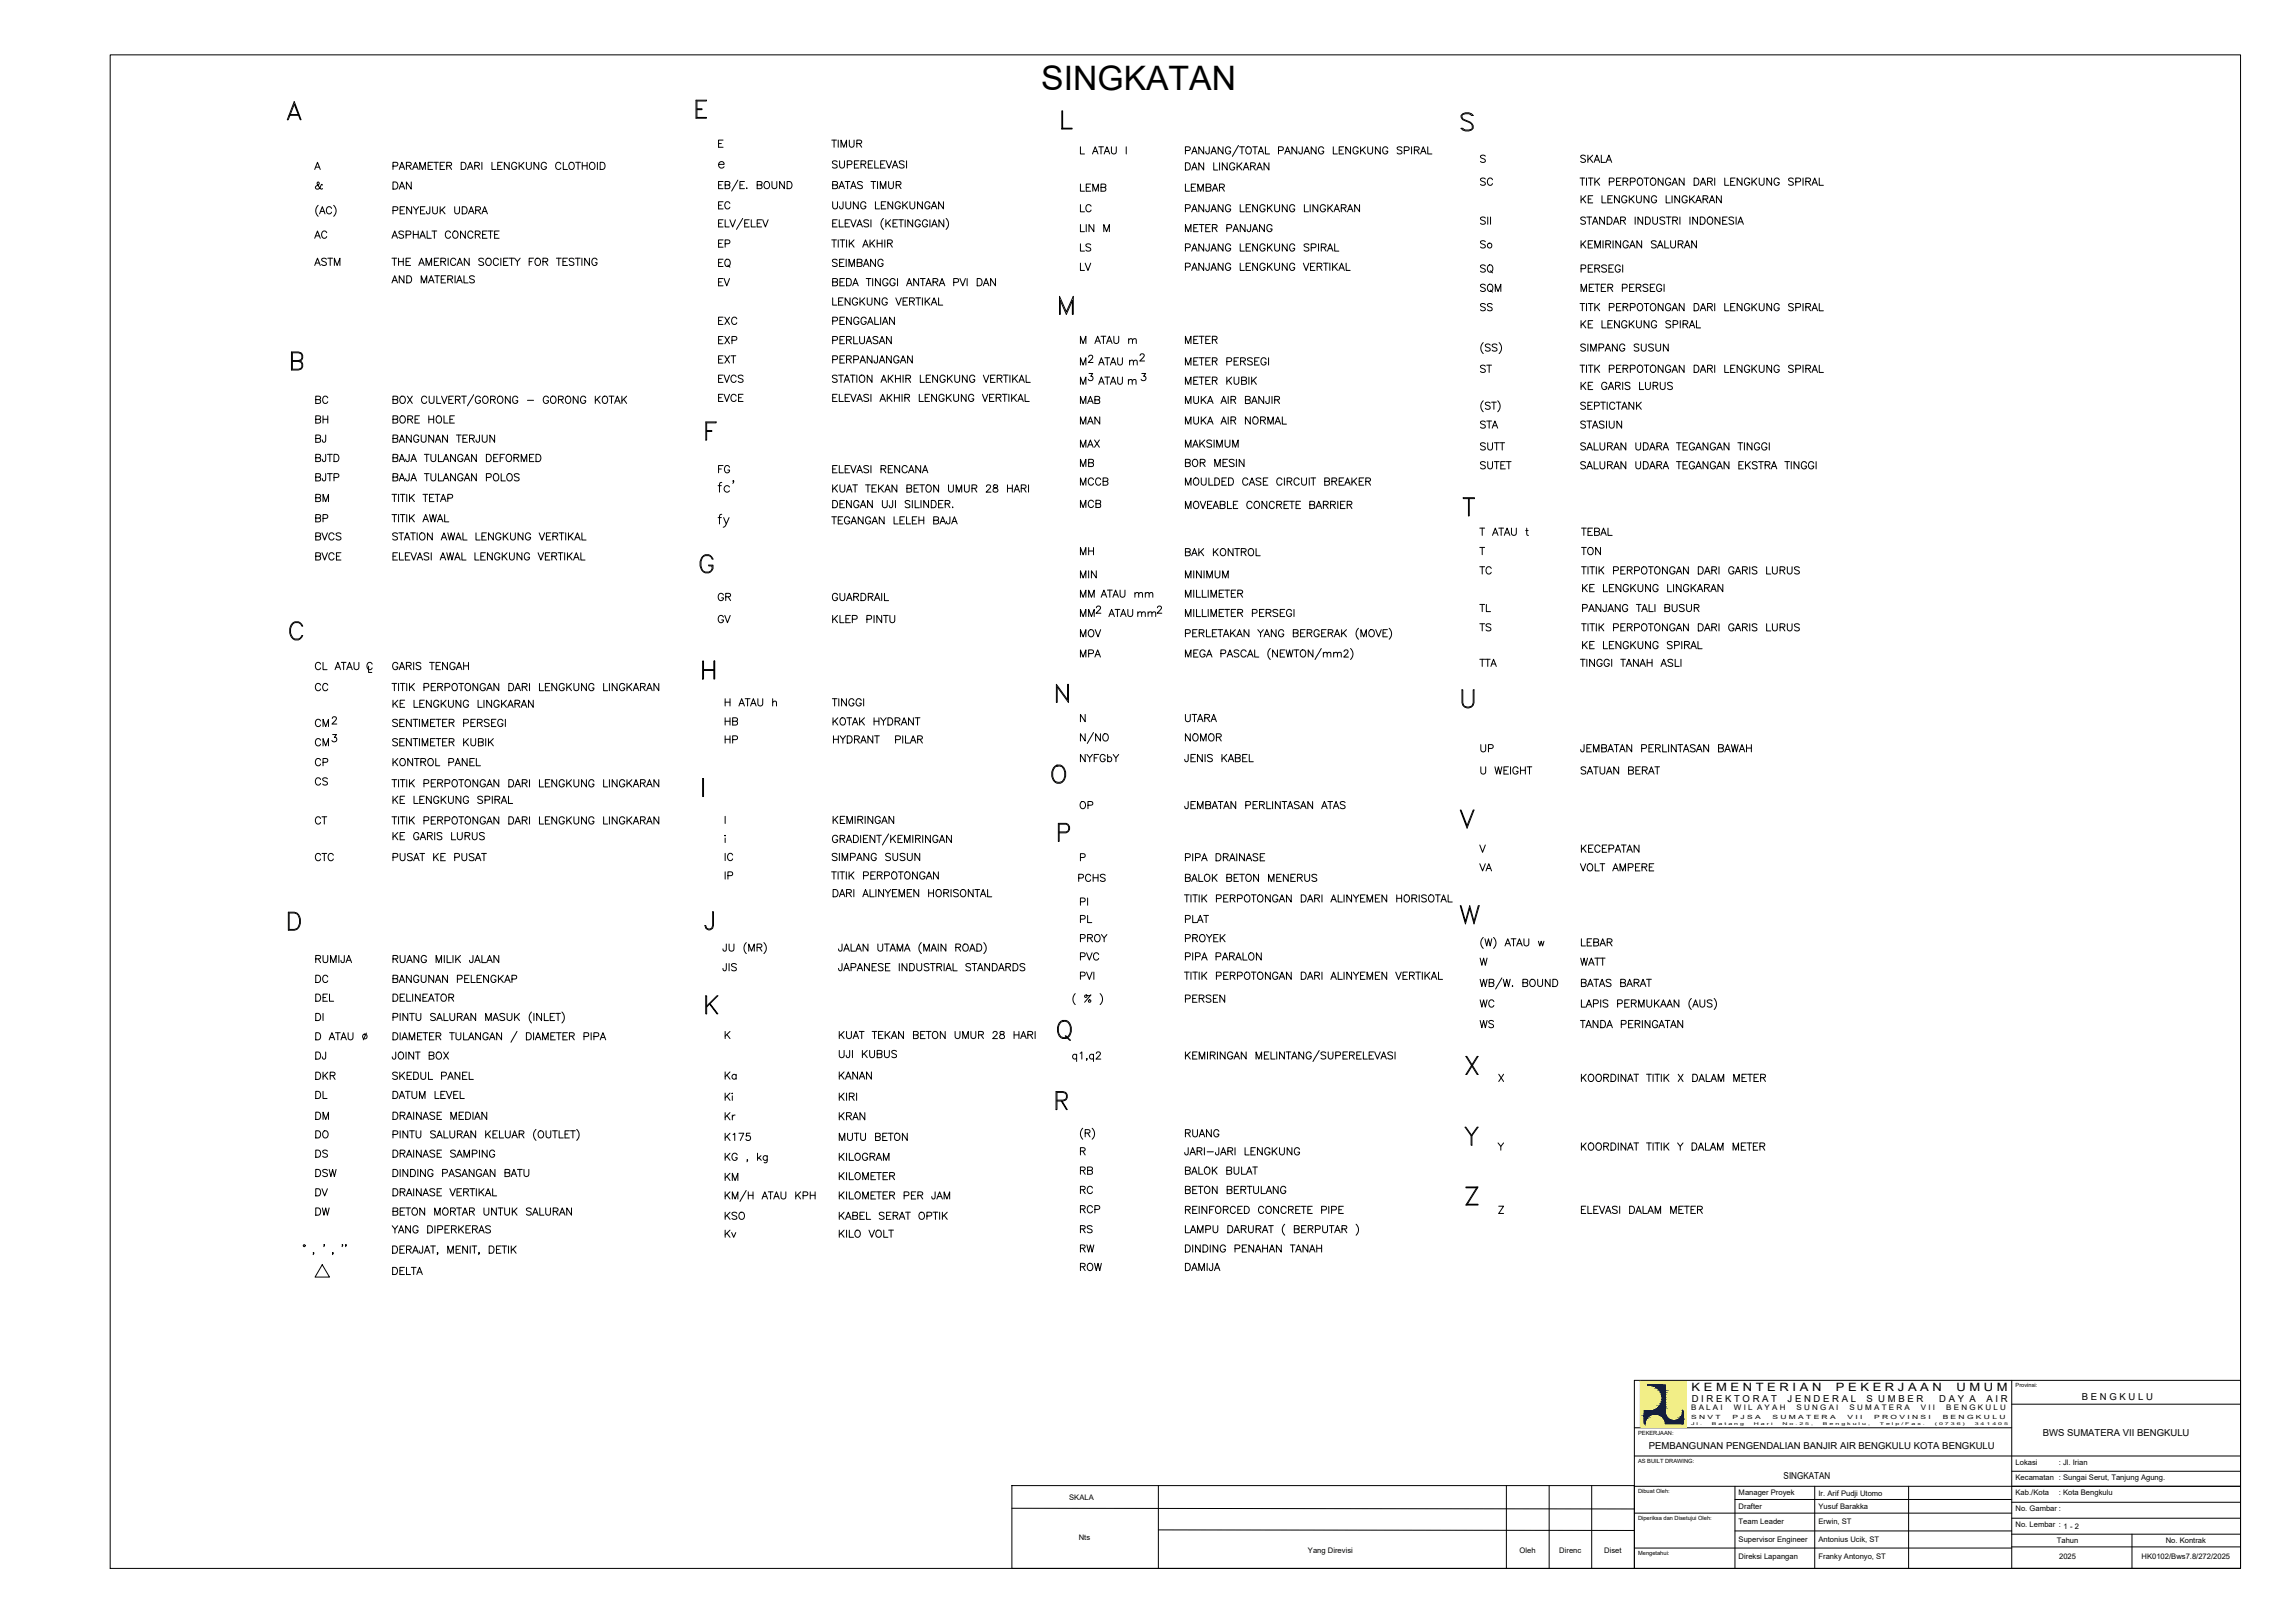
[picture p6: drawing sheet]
<svg xmlns="http://www.w3.org/2000/svg" width="420mm" height="297mm" viewBox="0 0 420 297" stroke-linecap="round" stroke-linejoin="round" font-family="sans-serif">
<defs><g id="words">
<text font-size="7.1" x="266.3" y="170.4">W</text>
<text font-size="6.2" x="190.6" y="16.5">SINGKATAN</text>
<text font-size="5.3" x="134.8" y="97.7" transform="rotate(-90 134.8 97.7)">fy</text>
<g font-size="4.4">
<text x="56.8" y="36">&amp;</text>
<text x="70.9" y="36">DAN</text>
<text x="270.2" y="35.3">SC</text>
<text x="130.5" y="39.5">EC</text>
<text x="196.8" y="36.3">LEMB</text>
<text x="56.8" y="44.8">AC</text>
<text x="130.5" y="46.6">EP</text>
<text x="196.8" y="47.3">LS</text>
<text x="270.2" y="46.6">So</text>
<text x="56.8" y="49.7">ASTM</text>
<text x="130.5" y="53.6">EV</text>
<text x="130.5" y="50.1">EQ</text>
<text x="196.8" y="50.8">LV</text>
<text x="270.2" y="51.2">SQ</text>
<text x="270.2" y="54.7">SQM</text>
<text x="270.2" y="58.2">SS</text>
<text x="130.5" y="64.2">EXP</text>
<text x="130.5" y="60.7">EXC</text>
<text x="130.5" y="71.3">EVCS</text>
<text x="130.5" y="67.7">EXT</text>
<text x="200.4" y="71.6">ATAU</text>
<text x="200.4" y="68.1">ATAU</text>
<text x="270.2" y="69.5">ST</text>
<text x="56.8" y="75.1">BC</text>
<text x="130.5" y="74.8">EVCE</text>
<text x="196.8" y="75.1">MAB</text>
<text x="56.8" y="82.2">BJ</text>
<text x="56.8" y="78.7">BH</text>
<text x="196.8" y="83.3">MAX</text>
<text x="196.8" y="79">MAN</text>
<text x="270.2" y="79.7">STA</text>
<text x="270.2" y="83.6">SUTT</text>
<text x="56.8" y="89.3">BJTP</text>
<text x="56.8" y="85.7">BJTD</text>
<text x="130.5" y="87.8">FG</text>
<text x="196.8" y="86.8">MB</text>
<text x="196.8" y="90">MCCB</text>
<text x="56.8" y="93.1">BM</text>
<text x="196.8" y="94.2">MCB</text>
<text x="56.8" y="100.2">BVCS</text>
<text x="56.8" y="96.7">BP</text>
<text x="56.8" y="103.7">BVCE</text>
<text x="288.6" y="102.7">TON</text>
<text x="130.5" y="111.1">GR</text>
<text x="269.9" y="113.2">TL</text>
<text x="130.5" y="115.4">GV</text>
<text x="196.8" y="117.8">MOV</text>
<text x="269.9" y="116.8">TS</text>
<text x="56.8" y="127.7">CC</text>
<text x="131.9" y="134.1">HB</text>
<text x="131.9" y="137.2">HP</text>
<text x="216.3" y="136.9">NOMOR</text>
<text x="56.8" y="141.5">CP</text>
<text x="270.2" y="139">UP</text>
<text x="56.8" y="145">CS</text>
<text x="196.8" y="149.2">OP</text>
<text x="56.8" y="152">CT</text>
<text x="56.8" y="158.7">CTC</text>
<text x="135.5" y="158.7" transform="rotate(-90 135.5 158.7)">IC</text>
<text x="131.9" y="162.3">IP</text>
<text x="196.5" y="162.6">PCHS</text>
<text x="196.8" y="166.9">PI</text>
<text x="196.8" y="170">PL</text>
<text x="196.8" y="173.6">PROY</text>
<text x="216.3" y="170">PLAT</text>
<text x="196.8" y="177.1">PVC</text>
<text x="56.8" y="184.5">DEL</text>
<text x="56.8" y="181">DC</text>
<text x="270.2" y="185.6">WC</text>
<text x="56.8" y="188">DI</text>
<text x="270.2" y="189.4">WS</text>
<text x="56.8" y="195.1">DJ</text>
<text x="56.8" y="209.5">DO</text>
<text x="56.8" y="206">DM</text>
<text x="131.9" y="209.9">K175</text>
<text x="56.8" y="213.1">DS</text>
<text x="56.8" y="216.6">DSW</text>
<text x="56.8" y="220.1">DV</text>
<text x="131.9" y="217.3">KM</text>
<text x="196.8" y="216.3">RB</text>
<text x="196.8" y="219.8">RC</text>
<text x="56.8" y="223.7">DW</text>
<text x="131.9" y="224.4">KSO</text>
<text x="196.8" y="223.3">RCP</text>
<text x="196.8" y="226.8">RS</text>
<text x="196.8" y="230.4">RW</text>
<text x="196.8" y="233.9">ROW</text>
</g>
<g font-size="4">
<text x="56.8" y="32.1">A</text>
<text x="196.8" y="39.9">LC</text>
<text x="205.7" y="71.6">m</text>
<text x="206" y="68.1">m</text>
<text x="196.8" y="106.9">MIN</text>
<text x="196.8" y="102.7">MH</text>
<text x="269.9" y="106.2">TC</text>
<text x="196.8" y="110.4">MM</text>
<text x="196.8" y="113.9">MM</text>
<text x="200.7" y="110.4">ATAU mm</text>
<text x="202.1" y="113.9">ATAU</text>
<text x="196.8" y="121.4">MPA</text>
<text x="269.9" y="123.1">TTA</text>
<text x="56.8" y="134.1">CM</text>
<text x="56.8" y="137.6">CM</text>
<text x="269.9" y="160.5">VA</text>
<text x="270.2" y="177.8">W</text>
<text x="288.6" y="174.3">LEBAR</text>
<text x="288.6" y="177.8">WATT</text>
<text x="216.3" y="184.5">PERSEN</text>
<text x="56.8" y="202.1">DL</text>
<text x="56.8" y="198.6">DKR</text>
<text x="131.9" y="198.6">Ka</text>
<text x="131.9" y="202.5">Ki</text>
<text x="152.8" y="198.6">KANAN</text>
<text x="131.9" y="206">Kr</text>
<text x="152.8" y="206">KRAN</text>
<text x="216.3" y="209.2">RUANG</text>
<text x="131.9" y="227.5">Kv</text>
</g>
<text font-size="3.5" x="207.4" y="113.9">mm</text>
<text font-size="3.1" x="61.7" y="229.3">''</text>
<g font-size="2.1">
<text x="309.7" y="254.6">K E M E N T E R I A N</text>
<text x="336.1" y="254.6">P E K E R J A A N</text>
<text x="358.2" y="254.6">U M U M</text>
</g>
<g font-size="1.7">
<text x="309.7" y="256.5">D I R E K T O R A T</text>
<text x="327.3" y="256.5">J E N D E R A L</text>
<text x="341.7" y="256.5">S U M B E R</text>
<text x="355" y="256.5">D A Y A</text>
<text x="363.7" y="256.5">A I R</text>
<text x="381.1" y="256.2">B E N G K U L U</text>
<text x="374" y="262.8">BWS SUMATERA VII BENGKULU</text>
<text x="301.8" y="265.2">PEMBANGUNAN PENGENDALIAN BANJIR AIR BENGKULU KOTA BENGKULU</text>
<text x="326.5" y="270.7">SINGKATAN</text>
</g>
<g font-size="1.4">
<text x="309.6" y="258.1">B A L A I</text>
<text x="317.4" y="258.1">W I L A Y A H</text>
<text x="328.9" y="258.1">S U N G A I</text>
<text x="338.6" y="258.1">S U M A T E R A</text>
<text x="351.7" y="258.1">V I I</text>
<text x="356.3" y="258.1">B E N G K U L U</text>
<text x="369" y="268.1">Lokasi</text>
<text x="376.9" y="268.1">: Jl. Irian</text>
<text x="195.7" y="274.6">SKALA</text>
<text x="318.3" y="273.7">Manager Proyek</text>
<text x="332.9" y="273.7">Ir. Arif Pudji Utomo</text>
<text x="369" y="270.9">Kecamatan : Sungai Serut, Tanjung Agung.</text>
<text x="369" y="273.7">Kab./Kota</text>
<text x="376.9" y="273.7">: Kota Bengkulu</text>
<text x="197.5" y="281.9">Nts</text>
<text x="318.3" y="276.1">Drafter</text>
<text x="318.3" y="278.9">Team Leader</text>
<text x="332.9" y="276.1">Yusuf Barakka</text>
<text x="332.9" y="279">Erwin, ST</text>
<text x="369" y="276.6">No. Gambar :</text>
<text x="369" y="279.5">No. Lembar : 1 - 2</text>
<text x="239.5" y="284.2">Yang Direvisi</text>
<text x="278.2" y="284.2">Oleh</text>
<text x="285.5" y="284.2">Direnc</text>
<text x="293.7" y="284.2">Diset</text>
<text x="318.3" y="282.2">Supervisor Engineer</text>
<text x="318.3" y="285.3">Direksi Lapangan</text>
<text x="332.9" y="282.2">Antonius Ucik, ST</text>
<text x="332.9" y="285.4">Franky Antonyo, ST</text>
<text x="376.6" y="282.3">Tahun</text>
<text x="377" y="285.3">2025</text>
<text x="392.1" y="285.3">HK0102/Bws7.8/272/2025</text>
<text x="396.5" y="282.3">No. Kontrak</text>
</g>
<g font-size="1">
<text x="369" y="253.9">Provinsi:</text>
<text x="299.9" y="262.6">PEKERJAAN:</text>
<text x="309.6" y="259.8">S N V T</text>
<text x="317.2" y="259.8">P J S A</text>
<text x="324.5" y="259.8">S U M A T E R A</text>
<text x="338.2" y="259.8">V I I</text>
<text x="343.1" y="259.8">P R O V I N S I</text>
<text x="355.7" y="259.8">B E N G K U L U</text>
<text x="299.9" y="267.7">AS BUILT DRAWING:</text>
<text x="299.9" y="273.3">Dibuat Oleh:</text>
<text x="299.9" y="278.2">Diperiksa dan Disetujui Oleh:</text>
<text x="299.9" y="284.6">Mengetahui:</text>
</g>
<g font-size=".7">
<text x="309.6" y="260.8">J l .</text>
<text x="313.4" y="260.8">B a t a n g</text>
<text x="321.1" y="260.8">H a r i</text>
<text x="326.3" y="260.8">N o . 2 5 ,</text>
<text x="333.7" y="260.8">B e n g k u l u ,</text>
<text x="344.2" y="260.8">T e l p / F a x .</text>
<text x="354.2" y="260.8">( 0 7 3 6 )</text>
<text x="361.5" y="260.8">3 4 1 4 0 5</text>
</g>
</g></defs>
<!-- layer: 0 -->
<g fill="none" stroke="#000" stroke-width=".18">
<path d="M53.9 18.6l1.2 3.3h-.1l-1.1-2.8-1.1 2.8h-.2zM127.4 18.3h1.9v.2h-1.7v3h1.7v.1h-1.9zM127.6 19.9h.9v.2h-.9M52.9 21.1h1.9M53.1 21h1.6M58.3 37.6a1.35 1.35 0 0 0 0 2M58.5 39.1l.5-1.3 .5 1.3M58.7 38.7h.6M60.7 38.1a.49 .49 0 0 0-.6-.3 .49 .49 0 0 0-.3 .5v.4a.49 .49 0 0 0 .4 .4 .49 .49 0 0 0 .5-.3M61.1 37.6a1.35 1.35 0 0 1 0 2M71.9 38.5h.8l.1-.2v-.3l-.9-.2v1.3M71.9 30.4l.8-.1 .1-.2v-.3l-.9-.1v1.3"/>
<path d="M73.1 31l.5-1.3 .5 1.3M73.3 38.5h.5M73.3 30.6h.6M74.1 37.8h-.8v1.3h.8M74.4 30.3h.8l.1-.2-.1-.3-.8-.1v1.3M74.8 30.3l.5 .7M75.4 37.8v1.3l-.9-1.3v1.3M75.5 31l.6-1.3 .5 1.3M75.7 37.8l.5 .7v.6M75.7 30.6h.7M76.7 37.8l-.5 .7M76.9 31v-1.3l.5 1.3 .5-1.3v1.3"/>
<path d="M77 38.5h.5M77.8 37.8h-.8v1.3h.8M78.4 30.3h.5M78.7 37.8l-.1 1.2-.2 .1h-.2l-.1-.4M79.2 37.8v1a.44 .44 0 0 0 .4 .3 .44 .44 0 0 0 .5-.3v-1M79.2 29.7h-.8v1.3h.8M79.4 29.7h.9M79.8 29.7v1.3M80.6 37.8v1.3M80.6 30.3h.5M80.9 38.4l.6 .7M81.4 29.7h-.8v1.3h.8"/>
<path d="M81.5 37.8l-.9 .9M81.8 30.3h.8l.1-.2-.1-.3-.8-.1v1.3M82.2 30.3l.5 .7M83.2 37.8v1l.4 .3a.43 .43 0 0 0 .5-.3v-1M84.4 29.7h.5a.7 .7 0 0 1 .4 .7 .7 .7 0 0 1-.4 .6h-.5zM84.6 37.8h.5a.7 .7 0 0 1 .4 .7 .7 .7 0 0 1-.4 .6h-.5zM85.6 31l.5-1.3 .5 1.3M85.8 39.1l.5-1.3 .5 1.3M85.8 30.6h.6M86 38.7h.6M86.9 30.3h.8l.1-.2-.1-.3-.8-.1v1.3M87.1 38.5l.7-.1 .2-.2-.1-.2-.8-.2v1.3"/>
<path d="M87.3 30.3l.5 .7M87.5 38.5l.5 .6M88.2 39.1l.5-1.3 .5 1.3M88.2 29.7v1.3M88.4 38.7h.6M90.1 29.7v1.3h.7M91.1 30.3h.5M91.9 29.7h-.8v1.3h.8M93.2 29.7v1.3l-.9-1.3v1.3M94.6 30a.48 .48 0 0 0-.6-.3 .48 .48 0 0 0-.3 .5v.3a.47 .47 0 0 0 .4 .5 .47 .47 0 0 0 .5-.5h-.3M95 29.7v1.3M95.4 30.3l.5 .7"/>
<path d="M95.9 29.7l-.9 .9M96.4 29.7v1l.4 .3 .4-.2 .1-1.1M98.6 29.7v1.3l-.9-1.3v1.3M100 30a.49 .49 0 0 0-.5-.3 .49 .49 0 0 0-.4 .5v.3a.48 .48 0 0 0 .5 .5 .48 .48 0 0 0 .4-.5h-.3M102.7 30a.49 .49 0 0 0-.6-.3 .49 .49 0 0 0-.4 .5v.3a.49 .49 0 0 0 .4 .5 .49 .49 0 0 0 .6-.3M103.1 29.7v1.3h.8M104.2 29.9a.49 .49 0 0 1 .6-.2 .49 .49 0 0 1 .3 .5v.3a.5 .5 0 0 1-.5 .5 .5 .5 0 0 1-.5-.5zM105.4 29.7h.9M105.8 29.7v1.3M106.6 30.3h.9M106.6 29.7v1.3M107.5 29.7v1.3"/>
<path d="M108 29.9a.49 .49 0 0 1 .6-.2 .49 .49 0 0 1 .3 .5v.3a.51 .51 0 0 1-.5 .5 .51 .51 0 0 1-.5-.5zM109.4 29.7v1.3M109.9 29.7h.4a.7 .7 0 0 1 .5 .7 .7 .7 0 0 1-.5 .6h-.4zM131.6 30.1h1a.55 .55 0 0 0-.8-.5 .55 .55 0 0 0-.2 .9 .54 .54 0 0 0 1 0M131.6 33.9h.5M131.6 26.3h.5M132.4 33.2h-.8v1.3M132.4 25.6h-.8v1.4h.8M132.8 33.9l.7-.1 .1-.2v-.3l-.8-.1v1.3l.8-.1v-.3l-.3-.2M135.1 33l-1.2 2M135.5 33.9h.5M136 40l-1.2 2"/>
<path d="M136.3 33.2h-.8v1.3M136.7 34.5h.1zM138.6 33.9l.8-.1 .1-.2-.1-.3-.8-.1v1.3l.8-.1 .1-.3-.3-.2M140.1 33.3a.62 .62 0 0 1 .8 .6 .62 .62 0 0 1-.8 .6l-.2-.5v-.3zM141.3 33.2v1l.1 .2 .3 .1 .5-.1v-1.2M143.6 33.2v1.3l-.9-1.3v1.3M144.1 33.2h.4a.7 .7 0 0 1 .5 .7 .7 .7 0 0 1-.5 .6h-.4zM152.3 25.6h.8M152.4 33.9l.8-.1 .1-.2v-.3l-.9-.1v1.3l.9-.1v-.3l-.3-.2M152.4 36.9v1a.45 .45 0 0 0 .5 .3 .45 .45 0 0 0 .4-.3v-1M152.7 25.6v1.4M153.3 29.6l-.2-.1a.48 .48 0 0 0-.7 .2l.1 .2 .7 .4 .1 .3-.2 .1a.57 .57 0 0 1-.7-.1"/>
<path d="M153.5 25.6v1.4M153.6 34.5l.5-1.3 .5 1.3M153.7 29.4v1a.45 .45 0 0 0 .5 .4 .45 .45 0 0 0 .4-.4v-1M153.8 34.1h.6M154 27v-1.4l.5 1.4 .5-1.4v1.4M154.3 36.9v1.2l-.2 .1h-.3l-.1-.4M154.7 33.2h.9M154.9 36.9v1a.45 .45 0 0 0 .4 .3 .45 .45 0 0 0 .4-.3v-1M155.1 30.1h.8l.1-.2-.1-.3-.8-.2v1.4M155.2 33.2v1.3M155.5 25.6v1l.4 .4a.43 .43 0 0 0 .5-.4v-1M155.7 34.5l.5-1.3 .5 1.3"/>
<path d="M155.9 34.1h.6M156.4 30.1h.5M156.9 26.3l.7-.1 .2-.2-.1-.2-.8-.2v1.4M157.1 36.9v1.3l-.9-1.3v1.3M157.2 29.4h-.8v1.4h.8M157.3 26.3l.5 .7M157.6 30.1l.8-.1 .1-.2v-.2l-.9-.2v1.4M157.9 33.4l-.3-.2-.6 .2 .1 .3 .7 .3 .1 .2v.2l-.3 .1-.6-.1M158.1 30.1l.4 .7M158.5 37.2a.54 .54 0 0 0-.7-.2 .54 .54 0 0 0-.2 .7 .48 .48 0 0 0 .4 .5 .48 .48 0 0 0 .5-.5h-.3M159 30.1h.4M159.4 33.2h.9"/>
<path d="M159.8 29.4h-.8v1.4h.8M159.9 33.2v1.3M160.1 29.4v1.4h.8M160.3 36.9v1.3h.7M160.7 33.2v1.3M161.2 34.5v-1.3l.5 1.3 .5-1.3v1.3M161.2 30.1h.5M161.4 37.6h.5M161.7 40a1.35 1.35 0 0 0 0 2M162.1 29.4h-.9v1.4h.9M162.2 36.9h-.8v1.3h.8M162.2 29.4l.6 1.4 .4-1.4"/>
<path d="M162.7 33.2v1a.44 .44 0 0 0 .4 .3 .44 .44 0 0 0 .5-.3v-1M163.4 30.8l.5-1.4 .5 1.4M163.4 36.9v1.3l-.8-1.3v1.3M163.6 30.3h.6M164.1 33.9l.7-.1 .2-.2-.1-.3-.8-.1v1.3M164.5 33.9l.5 .6M164.8 37.2a.54 .54 0 0 0-.7-.2 .54 .54 0 0 0-.2 .7 .48 .48 0 0 0 .4 .5 .48 .48 0 0 0 .5-.5h-.3M165.3 36.9v1.3M165.5 29.6l-.3-.2-.6 .2 .2 .3 .6 .3 .1 .2v.2l-.3 .2-.6-.2M165.6 37.5l.6 .7M166 29.4v1.4M166.2 36.9l-.9 .9"/>
<path d="M166.6 36.9v1a.45 .45 0 0 0 .4 .3 .45 .45 0 0 0 .5-.3v-1M168.9 36.9v1.3l-.9-1.3v1.3M170.2 37.2a.48 .48 0 0 0-.5-.3 .48 .48 0 0 0-.4 .5 .53 .53 0 0 0 .2 .8 .53 .53 0 0 0 .7-.3v-.2h-.3M170.5 38.2l.5-1.3 .5 1.3M170.7 37.8h.6M172.7 36.9v1.3l-.9-1.3v1.3M173.2 40a1.35 1.35 0 0 1 0 2M194.4 20.3h.1v3.2h1.8v.1h-1.9zM197.8 26.9v1.3h.7M200 28.2l.5-1.3 .5 1.3M200.2 27.7h.6M201.1 26.9h.9"/>
<path d="M201.6 26.9v1.3M202.1 28.2l.5-1.3 .6 1.3M202.3 27.7h.7M203.5 26.9v.9a.45 .45 0 0 0 .4 .4 .45 .45 0 0 0 .5-.4v-.9M206.2 26.9v1.3M217 29.8h.5a.71 .71 0 0 1 .4 .7 .71 .71 0 0 1-.4 .6h-.5zM217 33.7v1.3h.8M217 27.5h.8l.1-.2-.1-.3-.8-.1v1.3M217 38.1h.8l.1-.4-.3-.2h-.6v1.3M218.1 34.3h.5M218.2 31.1l.5-1.3 .5 1.3M218.2 28.2l.5-1.3 .5 1.3"/>
<path d="M218.2 38.8l.5-1.3 .5 1.3M218.4 30.7h.6M218.4 27.7h.6M218.4 38.3h.6M218.9 33.7h-.8v1.3h.8M219.3 35v-1.3l.5 1.3 .5-1.3v1.3M220.4 29.8v1.3l-.9-1.3v1.3M220.4 26.9v1.3l-.9-1.3v1.3M220.4 37.5v1.3l-.9-1.3v1.3M220.8 34.3l.8-.1 .1-.3-.3-.2h-.6v1.3l.8-.1 .1-.3-.3-.3M221.4 26.9l-.1 1.2-.2 .1-.2-.1-.2-.4M221.4 37.5l-.1 1.1-.2 .2-.2-.1-.2-.4"/>
<path d="M221.7 28.2l.5-1.3 .5 1.3M221.7 38.8l.5-1.3 .5 1.3M221.9 27.7h.6M221.9 38.3h.6M222 35l.5-1.3 .4 1.3M222.1 34.6h.7M222.2 29.8v1.3h.7M223.3 34.3l.7-.1 .2-.3-.4-.2h-.5v1.3M223.3 29.8v1.3M223.7 34.3l.5 .7M223.9 26.9v1.3l-.9-1.3v1.3M223.9 37.5v1.3l-.9-1.3v1.3"/>
<path d="M224.7 29.8v1.3l-.9-1.3v1.3M225.3 27.2a.49 .49 0 0 0-.6-.3 .49 .49 0 0 0-.4 .5v.3a.48 .48 0 0 0 .5 .5 .48 .48 0 0 0 .5-.5h-.3M225.3 37.7a.49 .49 0 0 0-.6-.3 .49 .49 0 0 0-.4 .5v.4a.48 .48 0 0 0 .5 .5 .48 .48 0 0 0 .5-.5h-.3M226 30.1a.48 .48 0 0 0-.5-.3 .48 .48 0 0 0-.4 .5v.3a.47 .47 0 0 0 .5 .5 .47 .47 0 0 0 .4-.5h-.3M226.5 29.8v1.3M226.7 26.6l-1.1 2M226.8 30.4l.6 .7M226.9 26.9h.9M227.1 37.5v1.3h.7M227.4 26.9v1.3M227.4 29.8l-.9 .9M227.6 31.1l.5-1.3 .5 1.3"/>
<path d="M227.8 30.7h.7M228.1 38.1h.5M228.3 26.9a.62 .62 0 0 1 .8 .6 .62 .62 0 0 1-.8 .6l-.2-.4v-.5zM229 30.4h.7l.1-.2v-.3l-.8-.1v1.3M229 37.5h-.9v1.3h.9M229.3 26.9h.9M229.4 30.4l.4 .7M229.8 26.9v1.3M230.1 31.1l.5-1.3 .5 1.3M230.2 37.5v1.3l-.9-1.3v1.3M230.3 30.7h.6M230.3 28.2l.5-1.3 .6 1.3"/>
<path d="M230.5 27.7h.7M231.6 37.7a.49 .49 0 0 0-.5-.3 .49 .49 0 0 0-.4 .5v.4a.48 .48 0 0 0 .4 .5 .48 .48 0 0 0 .5-.5h-.3M231.7 26.9v1.3h.7M232.1 37.5v1.3M232.3 29.8v1.3l-.9-1.3v1.3M232.4 38l.5 .8M232.9 37.5l-.8 .8M233.4 37.5v.9a.45 .45 0 0 0 .4 .4 .45 .45 0 0 0 .5-.4v-.9M234.1 27.5h.7l.2-.2-.1-.3-.8-.1v1.3M235.2 28.2l.5-1.3 .5 1.3M235.4 27.7h.6M235.6 37.5v1.3l-.8-1.3v1.3"/>
<path d="M237 37.7a.48 .48 0 0 0-.5-.3 .48 .48 0 0 0-.4 .5v.4a.47 .47 0 0 0 .5 .5 .47 .47 0 0 0 .4-.5h-.3M237.4 26.9v1.3l-.9-1.3v1.3M238.4 26.9v1.2l-.2 .1-.3-.1-.1-.4M238.7 28.2l.5-1.3 .6 1.3M238.8 37.5v1.3h.8M238.9 27.7h.7M239.9 37.5v1.3M240.9 26.9v1.3l-.8-1.3v1.3M241.3 37.5v1.3l-.9-1.3v1.3M242.3 27.2a.49 .49 0 0 0-.5-.3 .49 .49 0 0 0-.4 .5v.3a.48 .48 0 0 0 .5 .5 .48 .48 0 0 0 .4-.5h-.3M242.7 37.7a.49 .49 0 0 0-.6-.3 .49 .49 0 0 0-.4 .5v.4a.48 .48 0 0 0 .5 .5 .48 .48 0 0 0 .5-.5h-.4M243.1 37.5v1.3"/>
<path d="M243.4 38l.6 .8M244 37.5l-.9 .8M244.1 26.9v1.3h.8M244.2 38.8l.5-1.3 .5 1.3M244.4 38.3h.6M245.2 27.5h.5M245.6 38.1l.7-.1 .1-.3-.3-.2h-.5v1.3M246 26.9h-.8v1.3h.8M246 38.1l.4 .7M246.7 38.8l.5-1.3 .5 1.3M246.9 38.3h.6M247.2 26.9v1.3l-.8-1.3v1.3"/>
<path d="M248.6 27.2a.49 .49 0 0 0-.5-.3 .49 .49 0 0 0-.4 .5v.3a.48 .48 0 0 0 .5 .5 .48 .48 0 0 0 .4-.5h-.3M248.9 37.5v1.3l-.9-1.3v1.3M249.1 26.9v1.3M249.4 27.4l.6 .8M250 26.9l-.9 .8M250.4 26.9v.9a.45 .45 0 0 0 .4 .4 .45 .45 0 0 0 .5-.4v-.9M252.7 26.9v1.3l-.9-1.3v1.3M254.1 27.2a.48 .48 0 0 0-.6-.3 .48 .48 0 0 0-.4 .5v.3a.47 .47 0 0 0 .5 .5 .47 .47 0 0 0 .5-.5h-.4M256.7 27.1l-.4-.2-.5 .2 .1 .3 .6 .2 .2 .2v.2l-.4 .2-.5-.2M257.1 27.5h.8l.1-.2-.1-.3-.8-.1v1.3M258.4 26.9v1.3M258.9 27.5l.8-.1 .1-.3-.3-.2h-.6v1.3"/>
<path d="M259.4 27.5l.4 .7M260.1 28.2l.5-1.3 .5 1.3M260.3 27.7h.6M261.4 26.9v1.3h.7M267.5 21.1a1.45 1.45 0 0 1 2.2 0h-.3a1.18 1.18 0 0 0-1.7 0v.3a2.31 2.31 0 0 0 1.5 1 .83 .83 0 0 1 .2 1.4 1.5 1.5 0 0 1-1.9-.3h.3a1.18 1.18 0 0 0 1.7 0 .88 .88 0 0 0-.6-1.1 1.53 1.53 0 0 1-1.4-1zM271.9 39.9l-.3-.2-.6 .2 .2 .3 .7 .3v.4l-.3 .1-.6-.1M271.9 28.6l-.3-.2-.6 .2 .2 .3 .7 .3v.3l-.3 .2-.6-.2M272.4 39.7v1.3M272.9 39.7v1.3M289.3 32.6h.8M289.5 35.8v1.3M289.7 32.6v1.3"/>
<path d="M289.8 36.4l.5 .7M290.3 39.9l-.2-.1a.48 .48 0 0 0-.7 .2l.1 .2 .7 .3 .1 .4-.2 .1a.57 .57 0 0 1-.7-.1M290.3 28.6l-.2-.1a.48 .48 0 0 0-.7 .2l.1 .2 .7 .3 .1 .3-.2 .2a.57 .57 0 0 1-.7-.2M290.3 35.8l-.8 .9M290.4 32.6v1.3M290.5 39.7h.9M290.7 28.4v1.3M290.8 36.4h.5M290.8 32.6h.9M291 39.7v1.3M291 29l.6 .7M291.2 32.6v1.3"/>
<path d="M291.6 35.8h-.8v1.3h.8M291.6 28.4l-.9 .9M291.8 29.7l.6-1.3 .5 1.3M292 32.6v1.3M292 29.3h.7M292.3 33.2l.6 .7M292.9 32.6l-.9 .9M293.2 28.4v1.3h.7M293.3 35.8v1.3h.7M293.7 39.7v1.3l-.8-1.3v1.3M294 29.7l.6-1.3 .5 1.3M294.2 39.7h.5a.71 .71 0 0 1 .4 .7 .71 .71 0 0 1-.4 .6h-.5z"/>
<path d="M294.2 29.3h.7M294.4 36.4h.5M294.6 33.3l.8-.1 .1-.2-.1-.3-.8-.1v1.3M295.2 35.8h-.8v1.3h.8M296 33.2h.5M296.5 35.8v1.3l-.9-1.3v1.3M296.8 32.6h-.8v1.3h.8M297.1 33.2h.8l.1-.2v-.3l-.9-.1v1.3M297.6 33.2l.4 .7M297.8 36.1a.54 .54 0 0 0-.7-.2 .54 .54 0 0 0-.2 .7 .48 .48 0 0 0 .5 .5 .48 .48 0 0 0 .4-.5h-.3M298.3 35.8v1.3M298.5 33.3l.7-.1 .2-.2-.1-.3-.8-.1v1.3"/>
<path d="M298.6 36.4l.6 .7M299.2 35.8l-.9 .9M299.4 39.7v1.3M299.6 35.8v1l.4 .3a.43 .43 0 0 0 .5-.3v-1M300 32.6a.62 .62 0 0 1 .8 .6 .62 .62 0 0 1-.8 .7l-.3-.5v-.3zM300.7 39.7v1.3l-.8-1.3v1.3M301 32.6h.9M301.2 39.7h.5a.71 .71 0 0 1 .5 .7 .71 .71 0 0 1-.5 .6h-.5zM301.4 32.6v1.3M301.9 35.8v1.3l-.9-1.3v1.3M302.4 32.6a.62 .62 0 0 1 .8 .6 .62 .62 0 0 1-.8 .7l-.3-.5v-.3zM302.6 39.7v1a.44 .44 0 0 0 .4 .4 .44 .44 0 0 0 .4-.4v-1"/>
<path d="M303.3 36.1a.54 .54 0 0 0-.8-.2 .54 .54 0 0 0-.2 .7 .48 .48 0 0 0 .5 .5 .48 .48 0 0 0 .5-.5h-.3M304.5 32.6v1.3l-.9-1.3v1.3M304.8 39.9l-.3-.2-.6 .2 .1 .3 .7 .3 .1 .2v.2l-.3 .1-.6-.1M305 35.8v1.3h.8M305 39.7h.9M305.5 39.7v1.3M305.9 32.9a.49 .49 0 0 0-.6-.3 .49 .49 0 0 0-.4 .5v.3a.48 .48 0 0 0 .5 .5 .48 .48 0 0 0 .5-.5h-.4M306.1 33.9l.5-1.3 .5 1.3M306.1 35.8v1.3M306.3 33.5h.6M307.5 35.8v1.3l-.9-1.3v1.3M307.6 39.7v1.3"/>
<path d="M308.3 32.6v1.3l-.9-1.3v1.3M308.9 36.1a.54 .54 0 0 0-.8-.2 .54 .54 0 0 0-.2 .7 .48 .48 0 0 0 .5 .5 .48 .48 0 0 0 .5-.5h-.3M309.3 35.8v1.3M309.4 39.7v1.3M309.6 36.4l.6 .7M310.2 32.6a.72 .72 0 0 1 .8 .4 .72 .72 0 0 1-.2 .9h-.6zM310.2 35.8l-.9 .9M310.5 37.1l.5-1.3 .5 1.3M310.6 36.7h.7M310.8 39.7v1.3l-.9-1.3v1.3M311.3 39.7h.4a.71 .71 0 0 1 .5 .7 .71 .71 0 0 1-.5 .6h-.4zM311.3 33.9l.5-1.3 .5 1.3"/>
<path d="M311.5 33.5h.6M311.8 36.4h.7l.2-.3-.3-.3h-.6v1.3M312.2 36.4l.5 .7M312.6 33.2h.8l.1-.2-.1-.3-.8-.1v1.3M312.7 39.9a.49 .49 0 0 1 .5-.2 .49 .49 0 0 1 .4 .5v.3a.51 .51 0 0 1-.5 .6 .51 .51 0 0 1-.6-.6zM312.9 37.1l.5-1.3 .5 1.3M313.1 33.2l.4 .7M313.1 36.7h.6M313.9 32.6v1.3M314.9 39.7v1.3l-.9-1.3v1.3M315.1 35.8v1.3l-.9-1.3v1.3M315.8 32.6v1.3h.7"/>
<path d="M316.2 39.7h-.8v1.3h.8M316.8 33.2h.5M317.4 39.9a.49 .49 0 0 0-.5-.2 .49 .49 0 0 0-.4 .3l.2 .2 .6 .3 .1 .4a.56 .56 0 0 1-.9 0M317.6 32.6h-.8v1.3h.8M317.8 39.7v1.3M318.9 32.6v1.3l-.9-1.3v1.3M320.3 32.9a.49 .49 0 0 0-.5-.3 .49 .49 0 0 0-.4 .5v.3a.48 .48 0 0 0 .4 .5 .48 .48 0 0 0 .5-.5h-.3M320.7 32.6v1.3M321.1 33.2l.5 .7M321.6 32.6l-.9 .9M322.1 32.6v.9a.45 .45 0 0 0 .4 .4 .45 .45 0 0 0 .5-.4v-.9M324.3 32.6v1.3l-.8-1.3v1.3"/>
<path d="M325.7 32.9a.49 .49 0 0 0-.5-.3 .49 .49 0 0 0-.4 .5v.3a.48 .48 0 0 0 .5 .5 .48 .48 0 0 0 .4-.5h-.3M328.3 32.8l-.1-.2a.48 .48 0 0 0-.8 .3l.2 .2 .7 .3v.3l-.1 .2a.57 .57 0 0 1-.8-.2M328.8 33.3l.7-.1 .1-.2v-.3l-.8-.1v1.3M330.1 32.6v1.3M330.6 33.2h.7l.2-.2-.1-.3-.8-.1v1.3M331 33.2l.5 .7M331.7 33.9l.5-1.3 .5 1.3M331.9 33.5h.6M333.1 32.6v1.3h.7M71.8 43.6l.5-1.3 .5 1.3M71.8 51.8l.5-1.3 .5 1.3M71.8 47.3h.8"/>
<path d="M71.9 43.2h.7M71.9 51.4h.7M72.2 47.3v1.3M73 47.3v1.3M73 47.9h.8M73.8 47.3v1.3M73.9 42.5l-.1-.2a.48 .48 0 0 0-.8 .3l.1 .2 .7 .3 .1 .3-.1 .1a.57 .57 0 0 1-.8-.1M74 50.5v1.3l-.9-1.3v1.3M74.3 43l.8-.1 .1-.2v-.3l-.9-.1v1.3M74.3 47.9h.5M74.5 50.5h.4a.7 .7 0 0 1 .5 .6 .7 .7 0 0 1-.5 .7h-.4zM75.2 47.3h-.9v1.3h.9"/>
<path d="M75.7 42.3v1.3M75.7 42.9h.9M76.6 42.3v1.3M76.7 48.6l.5-1.3 .5 1.3M76.9 43.6l.5-1.3 .5 1.3M76.9 48.1h.6M77 43.2h.7M77.1 51.8v-1.3l.5 1.3 .5-1.3v1.3M78 48.6v-1.3l.5 1.3 .5-1.3v1.3M78.2 42.3v1.3h.8M78.4 51.8l.6-1.3 .5 1.3M78.6 51.4h.7"/>
<path d="M79.1 42.3h.9M79.5 42.3v1.3M79.5 47.9h.5M79.6 50.5h.9M80 50.5v1.3M80.3 47.3h-.8v1.3h.8M80.7 47.9l.8-.1 .1-.2-.1-.2-.8-.1v1.3M80.8 51.1h.5M81.2 47.9l.4 .7M81.6 50.5h-.8v1.3h.8M82 51.1l.7-.1 .2-.2-.1-.2-.8-.1v1.3M82 47.3v1.3"/>
<path d="M82.4 51.1l.5 .7M82.5 42.6a.49 .49 0 0 0-.6-.3 .49 .49 0 0 0-.4 .5v.3a.49 .49 0 0 0 .4 .5 .49 .49 0 0 0 .6-.3M83 42.5l.1-.2a.62 .62 0 0 1 .8 .6 .62 .62 0 0 1-.8 .6l-.2-.4zM83.3 50.5v1.3M83.4 47.6a.49 .49 0 0 0-.5-.4 .49 .49 0 0 0-.4 .6v.3a.49 .49 0 0 0 .4 .5 .49 .49 0 0 0 .5-.3M83.6 51.8l.5-1.3 .5 1.3M83.7 48.6l.5-1.3 .5 1.3M83.8 51.4h.6M83.9 48.1h.6M84.9 50.5v1.3h.8M85.2 42.3v1.3l-.9-1.3v1.3M85.9 47.3v1.3l-.9-1.3v1.3"/>
<path d="M86.6 42.6a.49 .49 0 0 0-.6-.3 .49 .49 0 0 0-.4 .5v.3a.49 .49 0 0 0 .4 .5 .49 .49 0 0 0 .6-.3M86.8 50.7l-.3-.2-.5 .2 .1 .3 .6 .2 .1 .2v.2l-.3 .2-.5-.2M87 42.9l.8-.1 .1-.1-.1-.3-.8-.1v1.3M87.5 42.9l.4 .7M88.3 42.9h.6M88.5 47.4l-.3-.1-.5 .1 .1 .4 .6 .2 .1 .2v.2l-.3 .2-.5-.2M89 47.4a.49 .49 0 0 1 .6-.1 .49 .49 0 0 1 .3 .5v.3a.51 .51 0 0 1-.5 .5 .51 .51 0 0 1-.5-.5zM89.2 42.3h-.9v1.3h.9M89.4 42.3h.9M89.8 42.3v1.3M90.6 42.9h.5M91.2 47.6a.48 .48 0 0 0-.5-.4 .48 .48 0 0 0-.4 .6v.3a.48 .48 0 0 0 .4 .5 .48 .48 0 0 0 .5-.3"/>
<path d="M91.4 42.3h-.8v1.3h.8M91.7 47.3v1.3M92.2 47.9h.5M93 47.3h-.8v1.3h.8M93.2 47.3h.9M93.7 47.3v1.3M94.2 47.3l.5 .6v.7M95.2 47.3l-.5 .6M96.9 47.9h.5M97.7 47.3h-.8v1.3M98.2 47.3a.62 .62 0 0 1 .8 .6 .62 .62 0 0 1-.8 .6l-.3-.4v-.3zM99.4 47.9l.8-.1 .1-.2-.1-.2-.8-.1v1.3"/>
<path d="M99.8 47.9l.5 .7M101.9 47.3h.8M102.3 47.3v1.3M103.1 47.9h.5M103.9 47.3h-.8v1.3h.8M105.1 47.4l-.2-.1a.48 .48 0 0 0-.7 .3l.1 .2 .7 .3 .1 .3-.2 .1a.57 .57 0 0 1-.7-.1M105.3 47.3h.9M105.8 47.3v1.3M106.5 47.3v1.3M107.9 47.3v1.3l-.9-1.3v1.3M109.3 47.6a.49 .49 0 0 0-.6-.4 .49 .49 0 0 0-.3 .6v.3a.48 .48 0 0 0 .4 .5 .48 .48 0 0 0 .5-.5h-.3M132.4 40.2h-.8v1.3"/>
<path d="M132.8 40.2v1.3h.7M133.6 40.2l.5 1.3 .5-1.3M136.3 40.9h.5M137.2 40.2h-.9v1.3h.9M137.5 40.2v1.3h.8M138.6 40.9h.5M139.4 40.2h-.8v1.3h.8M139.6 40.2l.5 1.3 .5-1.3M152.3 43.9h.8M152.4 51.6l.8-.1 .1-.1v-.3l-.9-.1v1.3l.9-.1v-.3l-.3-.3M152.4 58.7h.8l.1-.2v-.3l-.9-.2v1.4M152.4 54.5v1.3h.8"/>
<path d="M152.4 40.9h.6M152.7 43.9v1.3M153.3 47.6l-.2-.1a.48 .48 0 0 0-.7 .3l.1 .1 .7 .4 .1 .3-.2 .1a.57 .57 0 0 1-.7-.1M153.3 40.2h-.9v1.3h.9M153.5 43.9v1.3M153.5 55.1h.5M153.6 40.2v1.3h.8M153.7 48.1h.5M153.8 51.6h.5M153.8 43.9h.9M153.8 58.7h.5M154.2 43.9v1.3"/>
<path d="M154.3 54.5h-.8v1.3h.8M154.5 47.4h-.8v1.4h.8M154.6 51h-.8v1.3h.8M154.6 58h-.8v1.4h.8M154.7 40.9h.5M154.9 47.4v1.4M155 51h.4a.72 .72 0 0 1 .5 .6 .72 .72 0 0 1-.5 .7h-.4zM155 43.9v1.3M155.4 48.8v-1.4l.5 1.4 .5-1.4v1.4M155.5 43.9v1.3M155.6 40.2h-.9v1.3h.9M155.6 54.5v1.3l-.9-1.3v1.3"/>
<path d="M155.7 40.2l.5 1.3 .5-1.3M155.8 44.5l.6 .7M155.9 58v1.4l-.9-1.4v1.4M156.1 52.3l.5-1.3 .5 1.3M156.3 51.9h.6M156.4 43.9l-.9 .9M156.9 41.5l.5-1.3 .5 1.3M156.9 48.1l.8-.1 .1-.2v-.2l-.9-.2v1.4l.9-.2v-.3l-.3-.2M157 54.8a.49 .49 0 0 0-.6-.3 .49 .49 0 0 0-.4 .5v.3a.48 .48 0 0 0 .5 .6 .48 .48 0 0 0 .5-.6h-.3M157.1 41.1h.6M157.2 58.4a.49 .49 0 0 0-.5-.4 .49 .49 0 0 0-.4 .6v.3a.48 .48 0 0 0 .5 .5 .48 .48 0 0 0 .4-.5h-.3M157.4 54.5v1.3"/>
<path d="M157.8 55.1l.5 .7M157.9 45.2l.6-1.3 .5 1.3M158.1 48.8l.5-1.4 .5 1.4M158.1 44.8h.7M158.3 48.3h.6M158.3 54.5l-.9 .9M158.6 58.4a.49 .49 0 0 0-.6-.4 .49 .49 0 0 0-.4 .6v.3a.48 .48 0 0 0 .5 .5 .48 .48 0 0 0 .5-.5h-.3M158.6 51h.8M158.8 54.5v1a.44 .44 0 0 0 .4 .3 .44 .44 0 0 0 .4-.3v-1M158.8 59.4l.5-1.4 .5 1.4M159 40.4l-.3-.2-.6 .2 .2 .3 .6 .3 .1 .2v.1l-.3 .2-.6-.2M159 51v1.3"/>
<path d="M159 58.9h.6M159.3 43.9v1.3M159.4 40.2v1.3M159.6 44.5l.5 .7M159.8 51v1.3M160.1 58v1.4h.8M160.1 43.9l-.8 .9M160.3 47.4v1.4l-.9-1.4v1.4M160.6 43.9v1.3M160.6 44.5h.9M161 54.5v1.3l-.9-1.3v1.3M161.2 51v1.3l-.9-1.3v1.3"/>
<path d="M161.2 58v1.4M161.5 43.9v1.3M161.5 59.4l.6-1.4 .5 1.4M161.7 47.8a.49 .49 0 0 0-.6-.4 .49 .49 0 0 0-.4 .5v.4a.48 .48 0 0 0 .5 .5 .48 .48 0 0 0 .5-.5h-.3M161.7 58.9h.7M162 43.9v1.3M162.2 40.2v1.3M162.4 54.8a.49 .49 0 0 0-.5-.3 .49 .49 0 0 0-.4 .5v.3a.48 .48 0 0 0 .5 .6 .48 .48 0 0 0 .4-.6h-.3M162.5 44.5h.7l.2-.2-.1-.3-.8-.1v1.3M162.5 40.8l.5 .7M162.6 51.3a.49 .49 0 0 0-.6-.3 .49 .49 0 0 0-.4 .5v.3a.48 .48 0 0 0 .5 .5 .48 .48 0 0 0 .5-.5h-.4M162.9 44.5l.5 .7"/>
<path d="M163 40.2l-.8 .9M163.5 40.9h.5M163.7 58v1.4l-.8-1.4v1.4M163.9 51.3a.49 .49 0 0 0-.6-.3 .49 .49 0 0 0-.4 .5v.3a.48 .48 0 0 0 .5 .5 .48 .48 0 0 0 .5-.5h-.3M164 54.5l.5 1.3 .5-1.3M164.3 40.2h-.8v1.3h.8M164.3 51v1.3M164.5 40.2h.9M165 40.2v1.3M165.3 55.1h.5M165.7 40.2v1.3M166 52.3l.5-1.3 .5 1.3"/>
<path d="M166.2 54.5h-.9v1.3h.9M166.2 51.9h.6M166.5 55.1h.8l.1-.2-.1-.3-.8-.1v1.3M167 55.1l.4 .7M167.1 40.2v1.3l-.9-1.3v1.3M167.7 54.5h.9M168.1 54.5v1.3M168.2 51v1.3l-.9-1.3v1.3M168.5 40.5a.49 .49 0 0 0-.6-.3 .49 .49 0 0 0-.4 .5v.3a.48 .48 0 0 0 .5 .5 .48 .48 0 0 0 .5-.5h-.3M168.5 51h.9M168.9 54.5v1.3M168.9 51v1.3"/>
<path d="M169.4 54.5v1.3M169.5 52.3l.5-1.3 .5 1.3M169.7 51.9h.6M169.7 55.1l.5 .7M169.8 40.5a.48 .48 0 0 0-.6-.3 .48 .48 0 0 0-.3 .5v.3a.47 .47 0 0 0 .4 .5 .47 .47 0 0 0 .5-.5h-.3M170.2 40.2v1.3M170.2 54.5l-.8 .9M170.5 55.8l.5-1.3 .5 1.3M170.6 41.5l.5-1.3 .5 1.3M170.7 55.4h.6M170.8 41.1h.6M170.8 51.6l.8-.1 .1-.1-.1-.3-.8-.1v1.3"/>
<path d="M171.3 51.6l.4 .7M171.8 54.5v1.3h.8M172 52.3l.5-1.3 .5 1.3M172.1 51.9h.7M172.8 40.2v1.3l-.9-1.3v1.3M174.6 51.7l.8-.1 .1-.2-.1-.3-.8-.1v1.3M175.7 51l.6 1.3 .4-1.3M177.1 51v1.3M178.9 51h.4a.71 .71 0 0 1 .5 .6 .71 .71 0 0 1-.5 .7h-.4zM180 52.3l.5-1.3 .5 1.3M180.2 51.9h.6M182.2 51v1.3l-.8-1.3v1.3"/>
<path d="M194 54.2l1.2 2.9 1.3-2.9v3.3h-.2v-2.5l-1.1 2.5-1.1-2.5v2.5h-.1zM197.8 41.1v1.3h.7M198.9 41.1v1.3M200.3 41.1v1.3l-.9-1.3v1.3M202.1 42.4v-1.3l.5 1.3 .5-1.3v1.3M217 42.4v-1.3l.5 1.3 .5-1.3v1.3M217 48.9l.8-.1 .1-.2-.1-.3-.8-.1v1.3M217 45.3h.8l.1-.2-.1-.3-.8-.2v1.4M218.2 49.5l.5-1.3 .5 1.3M218.2 46l.5-1.4 .5 1.4M218.4 49.1h.6M218.4 45.5h.6"/>
<path d="M218.5 41.7h.6M219.4 41.1h-.9v1.3h.9M219.5 41.1h.9M220 41.1v1.3M220.4 48.2v1.3l-.9-1.3v1.3M220.4 44.6v1.4l-.9-1.4v1.4M220.7 41.7h.6M221.4 48.2l-.1 1.2-.2 .1-.2-.1-.2-.3M221.4 44.6l-.1 1.2-.2 .2-.2-.1-.2-.4M221.6 41.1h-.9v1.3h.9M221.7 49.5l.5-1.3 .5 1.3M221.7 46l.5-1.4 .5 1.4"/>
<path d="M221.9 49.1h.6M221.9 45.5h.6M222 41.7l.7-.1 .1-.3-.3-.2h-.5v1.3M222.4 41.7l.4 .7M223.9 48.2v1.3l-.9-1.3v1.3M223.9 44.6v1.4l-.9-1.4v1.4M224.6 41.8l.8-.1 .1-.4-.3-.2h-.6v1.3M225.3 48.5a.49 .49 0 0 0-.6-.3 .49 .49 0 0 0-.4 .5v.3a.48 .48 0 0 0 .5 .5 .48 .48 0 0 0 .5-.5h-.3M225.3 44.9a.49 .49 0 0 0-.6-.3 .49 .49 0 0 0-.4 .5v.4a.48 .48 0 0 0 .5 .5 .48 .48 0 0 0 .5-.5h-.3M225.7 42.4l.5-1.3 .5 1.3M225.9 42h.6M227.1 48.2v1.3h.7"/>
<path d="M227.1 44.6v1.4h.7M227.9 41.1v1.3l-.8-1.3v1.3M228.1 48.8h.5M228.1 45.3h.5M229 41.1l-.1 1.2-.2 .1-.2-.1-.2-.3M229 48.2h-.9v1.3h.9M229 44.6h-.9v1.4h.9M229.3 42.4l.5-1.3 .5 1.3M229.4 42h.7M230.2 48.2v1.3l-.9-1.3v1.3M230.2 44.6v1.4l-.9-1.4v1.4M231.5 41.1v1.3l-.9-1.3v1.3"/>
<path d="M231.6 48.5a.49 .49 0 0 0-.6-.3 .49 .49 0 0 0-.3 .5v.3a.48 .48 0 0 0 .4 .5 .48 .48 0 0 0 .5-.5h-.3M231.6 44.9a.49 .49 0 0 0-.6-.3 .49 .49 0 0 0-.3 .5v.4a.48 .48 0 0 0 .4 .5 .48 .48 0 0 0 .5-.5h-.3M232.1 44.6v1.4M232.1 48.2v1.3M232.4 48.7l.5 .8M232.4 45.2l.5 .8M232.9 41.4a.49 .49 0 0 0-.6-.3 .49 .49 0 0 0-.4 .5v.3a.48 .48 0 0 0 .5 .5 .48 .48 0 0 0 .5-.5h-.3M232.9 48.2l-.8 .9M232.9 44.6l-.8 .9M233.4 48.2v.9a.45 .45 0 0 0 .4 .4 .45 .45 0 0 0 .5-.4v-.9M233.4 44.6v1a.45 .45 0 0 0 .4 .4 .45 .45 0 0 0 .5-.4v-1M235.6 48.2v1.3l-.8-1.3v1.3"/>
<path d="M235.6 44.6v1.4l-.8-1.4v1.4M237 48.5a.48 .48 0 0 0-.5-.3 .48 .48 0 0 0-.4 .5v.3a.47 .47 0 0 0 .5 .5 .47 .47 0 0 0 .4-.5h-.3M237 44.9a.48 .48 0 0 0-.5-.3 .48 .48 0 0 0-.4 .5v.4a.47 .47 0 0 0 .5 .5 .47 .47 0 0 0 .4-.5h-.3M238.6 48.2l.5 1.3 .5-1.3M239.6 44.8l-.3-.2-.6 .2 .2 .3 .6 .3 .1 .2v.2l-.3 .2-.6-.2M239.9 48.8h.5M240.1 45.3h.7l.1-.2v-.3l-.8-.2v1.4M240.7 48.2h-.8v1.3h.8M241.1 48.8l.8-.1 .1-.2v-.2l-.9-.1v1.3M241.4 44.6v1.4M241.6 48.8l.4 .7M241.9 45.3l.8-.1 .1-.2-.1-.2-.8-.2v1.4"/>
<path d="M242.3 48.2h.9M242.3 45.3l.5 .7M242.7 48.2v1.3M243 46l.5-1.4 .5 1.4M243.2 45.5h.6M243.5 48.2v1.3M244 48.2v1.3M244.3 48.7l.6 .8M244.3 44.6v1.4h.8M244.9 48.2l-.9 .9M245.1 49.5l.5-1.3 .5 1.3M245.3 49.1h.6"/>
<path d="M246.4 48.2v1.3h.8M289.3 55.5h.8M289.5 49.2l.7-.1 .1-.2v-.3l-.8-.1v1.3M289.5 53.3v-1.3l.4 1.3 .5-1.3v1.3M289.5 44.1v1.3M289.5 58.7v1.3M289.7 55.5v1.4M289.8 59.3l.5 .7M289.8 44.6l.5 .8M290.3 58.7l-.8 .9M290.3 44.1l-.8 .8M290.4 55.5v1.4"/>
<path d="M290.8 59.3h.5M290.8 44.7h.5M290.8 49.1h.5M290.8 55.5h.9M291 52.6h.5M291.2 55.5v1.4M291.5 41l.5-1.3 .5 1.3M291.6 58.7h-.8v1.3h.8M291.6 44.1h-.8v1.3h.8M291.6 48.5h-.8v1.3h.8M291.7 40.6h.7M291.8 52h-.8v1.3h.8"/>
<path d="M292 45.4v-1.3l.5 1.3 .5-1.3v1.3M292 49.1h.7l.2-.2-.1-.3-.8-.1v1.3M292 55.5v1.4M292 52h.9M292.3 56.1l.6 .8M292.4 49.1l.5 .7M292.4 52v1.3M292.9 55.5l-.9 .9M293.2 52.6h.5M293.3 58.7v1.3h.7M293.5 44.1v1.3M294 44.7l.7-.1 .2-.2-.1-.2-.8-.1v1.3"/>
<path d="M294 52h-.8v1.3h.8M294.1 48.7l-.3-.2-.6 .2 .1 .3 .7 .2 .1 .2v.2l-.3 .2-.6-.2M294.4 52.6h.7l.2-.2-.1-.3-.8-.1v1.3M294.4 59.3h.5M294.4 44.7l.5 .7M294.6 49.1h.5M294.6 56.2h.8l.1-.2-.1-.3-.8-.2v1.4M294.8 52.6l.5 .7M295.2 58.7h-.8v1.3h.8M295.3 44.1v1.3M295.4 41l.5-1.3 .5 1.3M295.4 48.5h-.8v1.3h.8"/>
<path d="M295.6 40.6h.6M296 56.2h.5M296.5 58.7v1.3l-.9-1.3v1.3M296.6 48.8a.48 .48 0 0 0-.5-.3 .48 .48 0 0 0-.4 .5v.3a.47 .47 0 0 0 .5 .5 .47 .47 0 0 0 .4-.5h-.3M296.7 44.1v1.3l-.9-1.3v1.3M296.7 40.4l.8-.1 .1-.2-.1-.3-.8-.1v1.3M296.8 55.5h-.8v1.4h.8M297 52.7l.8-.1 .1-.1-.1-.4-.8-.1v1.3M297.1 48.5v1.3M297.1 56.2l.8-.1 .1-.2v-.2l-.9-.2v1.4M297.1 40.4l.5 .6M297.6 56.2l.4 .7"/>
<path d="M297.8 59a.49 .49 0 0 0-.5-.3 .49 .49 0 0 0-.4 .5v.3a.48 .48 0 0 0 .5 .5 .48 .48 0 0 0 .4-.5h-.3M298.1 44.4a.49 .49 0 0 0-.6-.3 .49 .49 0 0 0-.4 .5v.3a.48 .48 0 0 0 .5 .5 .48 .48 0 0 0 .5-.5h-.3M298.3 58.7v1.3M298.3 45.4l.6-1.3 .5 1.3M298.3 52.6h.6M298.5 56.2h.7l.2-.2-.1-.3-.8-.2v1.4M298.5 44.9h.7M298.6 59.3l.6 .7M299.2 52h-.9v1.3h.9M299.2 58.7l-.9 .9M299.6 52.6h.7l.1-.2v-.3l-.8-.1v1.3M299.6 58.7v.9l.4 .4a.43 .43 0 0 0 .5-.4v-.9"/>
<path d="M300 55.6a.62 .62 0 0 1 .8 .6 .62 .62 0 0 1-.8 .6l-.3-.4v-.3zM300 52.6l.4 .7M300.5 44.1v1.3l-.8-1.3v1.3M301 55.5h.9M301.4 55.5v1.4M301.7 52.2l-.3-.2-.6 .2 .1 .3 .7 .3 .1 .2v.2l-.3 .1-.6-.1M301.9 58.7v1.3l-.9-1.3v1.3M302.1 52.6h.5M302.3 55.7a.49 .49 0 0 1 .5-.1 .49 .49 0 0 1 .3 .5v.3a.51 .51 0 0 1-.5 .5 .51 .51 0 0 1-.5-.5zM303 52h-.9v1.3h.9M303.2 44.2l-.3-.1-.6 .1 .2 .4 .6 .2 .1 .2v.2l-.3 .2-.6-.2M303.3 59a.49 .49 0 0 0-.6-.3 .49 .49 0 0 0-.4 .5v.3a.48 .48 0 0 0 .5 .5 .48 .48 0 0 0 .5-.5h-.3"/>
<path d="M303.4 45.4l.6-1.3 .5 1.3M303.6 44.9h.7M304.2 52.3a.48 .48 0 0 0-.5-.3 .48 .48 0 0 0-.4 .5v.3a.47 .47 0 0 0 .4 .6 .47 .47 0 0 0 .5-.6h-.3M304.5 55.5v1.4l-.9-1.4v1.4M304.7 52v1.3M304.8 44.1v1.3h.7M305.9 58.9l-.4-.2-.5 .2 .1 .3 .6 .2 .2 .2v.2l-.4 .2-.5-.2M305.9 44.1v.9a.45 .45 0 0 0 .4 .4 .45 .45 0 0 0 .4-.4v-.9M305.9 55.9a.49 .49 0 0 0-.6-.4 .49 .49 0 0 0-.4 .6v.3a.48 .48 0 0 0 .5 .5 .48 .48 0 0 0 .5-.5h-.4M306.1 56.9l.5-1.4 .5 1.4M306.2 40.4l.8-.1 .1-.2-.1-.3-.8-.1v1.3M306.3 59.4l.7-.1 .2-.2-.1-.3-.8-.1v1.3"/>
<path d="M306.3 56.4h.6M306.7 40.4l.4 .6M307.2 44.7l.8-.1 .1-.2v-.2l-.9-.1v1.3M307.6 58.7v1.3M307.7 44.7l.4 .7M308.1 59.3h.8l.1-.2-.1-.3-.8-.1v1.3M308.3 55.5v1.4l-.9-1.4v1.4M308.4 45.4l.5-1.3 .5 1.3M308.6 59.3l.4 .7M308.6 44.9h.6M309.5 59.6h.6M310.2 55.5a.72 .72 0 0 1 .8 .4 .72 .72 0 0 1-.2 .9l-.6 .1z"/>
<path d="M310.6 58.7v1.3h.7M310.6 44.1v1.3l-.9-1.3v1.3M311.3 56.9l.5-1.4 .5 1.4M311.5 56.4h.6M312.6 56.2l.8-.1 .1-.2-.1-.2-.8-.2v1.4M313.1 56.2l.4 .7M313.9 55.5v1.4M315.4 40.4h.5M315.8 55.5v1.4h.7M316.8 56.2h.5M317.6 55.5h-.8v1.4h.8M318.2 41l.5-1.3 .5 1.3"/>
<path d="M318.3 40.6h.7M318.9 55.5v1.4l-.9-1.4v1.4M320.3 55.9a.49 .49 0 0 0-.5-.4 .49 .49 0 0 0-.4 .6v.3a.48 .48 0 0 0 .4 .5 .48 .48 0 0 0 .5-.5h-.3M320.7 55.5v1.4M321.1 56.1l.5 .8M321.6 55.5l-.9 .9M322.1 55.5v1a.45 .45 0 0 0 .4 .4 .45 .45 0 0 0 .5-.4v-1M324.3 55.5v1.4l-.8-1.4v1.4M325.7 55.9a.49 .49 0 0 0-.5-.4 .49 .49 0 0 0-.4 .6v.3a.48 .48 0 0 0 .5 .5 .48 .48 0 0 0 .4-.5h-.3M328.3 55.7l-.1-.1a.48 .48 0 0 0-.8 .3l.2 .2 .7 .3v.3l-.1 .1a.57 .57 0 0 1-.8-.1M328.8 56.2h.7l.1-.2v-.3l-.8-.2v1.4M330.1 55.5v1.4"/>
<path d="M330.6 56.2l.7-.1 .2-.2-.1-.2-.8-.2v1.4M331 56.2l.5 .7M331.7 56.9l.5-1.4 .5 1.4M331.9 56.4h.6M333.1 55.5v1.4h.7M53.5 66h1.1l.5-.2 .2-.3v-.4l-.2-.4-.5-.1h-1.1v3h1.1l.5-.2 .2-.3v-.5l-.2-.3-.5-.1h-1.1M54.6 66a.87 .87 0 0 1 .8 .9 .87 .87 0 0 1-.8 .8h-1.2v-3.3h1.2a.87 .87 0 0 1 .8 .9 .87 .87 0 0 1-.8 .9M71.9 73.1h.8l.1-.2v-.3l-.9-.1v1.3l.9-.1v-.3l-.3-.3M71.9 76.7h.8l.1-.2v-.3l-.9-.1v1.3l.9-.1v-.3l-.3-.3M73.4 72.6a.62 .62 0 0 1 .8 .6 .62 .62 0 0 1-.8 .6l-.2-.5v-.3zM73.4 76.2a.62 .62 0 0 1 .8 .6 .62 .62 0 0 1-.8 .6l-.2-.5v-.3zM74.6 72.5l.9 1.3"/>
<path d="M74.7 76.7h.7l.1-.2v-.3l-.8-.1v1.3M75.1 76.7l.4 .7M75.3 79.6v1.3l-.9-1.3v1.3M75.5 72.5l-.9 1.3M76 76.7h.5M76.7 79.9a.48 .48 0 0 0-.6-.3 .48 .48 0 0 0-.4 .5v.3a.47 .47 0 0 0 .5 .6 .47 .47 0 0 0 .5-.6h-.3M76.8 76.1h-.8v1.3h.8M77.1 79.6v1a.45 .45 0 0 0 .5 .4 .45 .45 0 0 0 .4-.4v-1M78.1 72.8a.49 .49 0 0 0-.5-.3 .49 .49 0 0 0-.4 .5v.3a.49 .49 0 0 0 .4 .5 .49 .49 0 0 0 .5-.3M78.5 76.7h.9M78.5 76.1v1.3M78.6 72.5v1a.45 .45 0 0 0 .4 .3 .45 .45 0 0 0 .5-.3v-1"/>
<path d="M79.4 79.6v1.3l-.9-1.3v1.3M79.4 76.1v1.3M80 72.5v1.3h.7M80.1 76.2a.62 .62 0 0 1 .8 .6 .62 .62 0 0 1-.8 .6l-.3-.5v-.3zM80.8 72.5l.5 1.3 .6-1.3M81.3 76.1v1.3h.7M81.9 79.6v1.3l-.9-1.3v1.3M82.2 73.1h.5M82.4 76.7h.5M83 72.5h-.8v1.3h.8M83.2 76.1h-.8v1.3h.8M83.4 73.1h.7l.1-.2v-.3l-.8-.1v1.3"/>
<path d="M83.5 79.6h.9M83.8 73.1l.4 .7M84 79.6v1.3M84.5 72.5h.9M84.9 72.5v1.3M85.6 79.6h-.8v1.3h.8M86.7 72.2l-1.1 2.1M87.8 79.6l-.1 1.2-.2 .1h-.2l-.2-.4M88 72.8a.49 .49 0 0 0-.6-.3 .49 .49 0 0 0-.4 .5v.3a.48 .48 0 0 0 .5 .5 .48 .48 0 0 0 .5-.5h-.3M88.3 79.6v1a.45 .45 0 0 0 .4 .4 .45 .45 0 0 0 .5-.4v-1M88.6 72.6a.62 .62 0 0 1 .8 .6 .62 .62 0 0 1-.8 .6l-.3-.5 .1-.5zM89.8 73.1h.8l.1-.2-.1-.3-.8-.1v1.3"/>
<path d="M90.3 73.1l.4 .7M90.6 79.6v1.3l-.9-1.3v1.3M91.2 72.7a.49 .49 0 0 1 .5-.2 .49 .49 0 0 1 .4 .5v.3a.51 .51 0 0 1-.5 .6 .51 .51 0 0 1-.5-.6zM93.4 72.5v1.3l-.9-1.3v1.3M94.8 72.8a.48 .48 0 0 0-.6-.3 .48 .48 0 0 0-.3 .5v.3a.47 .47 0 0 0 .4 .5 .47 .47 0 0 0 .5-.5h-.3M96.6 73.3h1.1M100.4 72.8a.49 .49 0 0 0-.5-.3 .49 .49 0 0 0-.4 .5v.3a.48 .48 0 0 0 .4 .5 .48 .48 0 0 0 .5-.5h-.3M101 72.6a.62 .62 0 0 1 .8 .6 .62 .62 0 0 1-.8 .6l-.2-.5v-.3zM102.2 73.1h.8l.1-.2v-.3l-.9-.1v1.3M102.7 73.1l.4 .7M103.6 72.7l.2-.1a.66 .66 0 0 1 .7 .4 .66 .66 0 0 1-.4 .8 .69 .69 0 0 1-.6-.4 .69 .69 0 0 1 .1-.7zM105.8 72.5v1.3l-.9-1.3v1.3"/>
<path d="M107.2 72.8a.49 .49 0 0 0-.5-.3 .49 .49 0 0 0-.4 .5v.3a.48 .48 0 0 0 .5 .5 .48 .48 0 0 0 .4-.5h-.3M109 72.5v1.3M109.3 73.1l.6 .7M109.9 72.5l-.9 .9M110.5 72.6a.66 .66 0 0 1 .8 .4 .66 .66 0 0 1-.4 .8 .7 .7 0 0 1-.7-.5 .7 .7 0 0 1 .3-.7zM111.5 72.5h.9M112 72.5v1.3M112.5 73.8l.5-1.3 .5 1.3M112.7 73.4h.6M113.9 72.5v1.3M114.2 73.1l.5 .7M114.7 72.5l-.8 .9"/>
<path d="M129.2 77.2h1.9v.2h-1.7v3.1h-.2zM129.4 78.8h.9v.2h-.9M152.4 62.3l.8-.1 .1-.2v-.3l-.9-.1v1.3M152.4 65.8h.8l.1-.2v-.4l-.9-.1v1.3M152.4 72.8h.6M153.3 72.2h-.9v1.3h.9M153.3 68.8l-.2-.1a.48 .48 0 0 0-.7 .3l.1 .2 .7 .3 .1 .3-.2 .1a.57 .57 0 0 1-.7-.1M153.5 68.7h.9M153.6 72.2v1.3h.8M153.8 62.2h.5M153.8 65.8h.5M154 68.7v1.3"/>
<path d="M154.5 70l.5-1.3 .6 1.3M154.6 61.6h-.8v1.3h.8M154.6 65.1h-.8v1.3h.8M154.7 72.8h.5M154.7 69.5h.7M155 62.2h.7l.1-.5-.8-.1v1.3M155 65.8l.7-.1 .1-.5-.8-.1v1.3M155.4 62.2l.5 .7M155.4 65.8l.5 .6M155.6 72.2h-.9v1.3h.9M155.7 68.7h.8M155.7 72.2l.5 1.3 .5-1.3"/>
<path d="M156.1 68.7v1.3M156.3 61.6v1.3h.8M156.3 65.8h.8l.1-.2-.1-.4-.8-.1v1.3M156.9 73.5l.5-1.3 .5 1.3M156.9 68.7v1.3M157.1 73.1h.6M157.4 61.6v.9a.45 .45 0 0 0 .4 .4 .45 .45 0 0 0 .5-.4v-.9M157.4 66.4l.5-1.3 .6 1.3M157.6 68.7a.62 .62 0 0 1 .7 .6 .62 .62 0 0 1-.7 .6l-.3-.4v-.3zM157.6 66h.7M158.6 62.9l.5-1.3 .5 1.3M158.8 62.5h.6"/>
<path d="M159 72.4l-.3-.2-.6 .2 .2 .3 .6 .2 .1 .2v.2l-.3 .2-.6-.2M159.4 72.2v1.3M159.6 68.7v1.3l-.8-1.3v1.3M159.6 65.1v1.3l-.8-1.3v1.3M160.7 65.1l-.1 1.2-.2 .1h-.3l-.1-.4M160.7 61.8l-.3-.2-.6 .2 .2 .3 .6 .2 .1 .2v.2l-.3 .2-.6-.2M161 62.9l.5-1.3 .5 1.3M161 66.4l.5-1.3 .5 1.3M161.1 73.5l.5-1.3 .5 1.3M161.2 62.5h.6M161.2 66h.6M161.3 70l.5-1.3 .5 1.3"/>
<path d="M161.3 73.1h.6M161.5 69.5h.6M162.4 72.2v1.3M162.6 68.7v1.3M162.8 72.7l.5 .8M162.9 69.2l.6 .8M163.2 61.6v1.3l-.9-1.3v1.3M163.2 65.1v1.3l-.9-1.3v1.3M163.3 72.2l-.9 .9M163.5 68.7l-.9 .8M163.7 72.8h.9M163.7 72.2v1.3"/>
<path d="M163.9 68.7v1.3M163.9 69.3h.9M164.6 65.4a.49 .49 0 0 0-.6-.3 .49 .49 0 0 0-.4 .5v.3a.48 .48 0 0 0 .5 .6 .48 .48 0 0 0 .5-.6h-.3M164.6 72.2v1.3M164.8 66.4l.5-1.3 .5 1.3M164.8 68.7v1.3M165 66h.7M165.1 72.2v1.3M165.3 68.7v1.3M165.7 72.8l.7-.1 .1-.2v-.2l-.8-.1v1.3M165.8 69.3l.8-.1 .1-.2-.1-.2-.8-.1v1.3M166.1 72.8l.4 .7"/>
<path d="M166.3 69.3l.4 .7M167 65.1v1.3l-.8-1.3v1.3M168.3 72.2v1.3h.8M168.5 68.7v1.3h.7M169.4 72.8h.5M169.6 69.3h.5M170.2 72.2h-.8v1.3h.8M170.4 68.7h-.8v1.3h.8M171.5 72.2v1.3l-.9-1.3v1.3M171.6 68.7v1.3l-.8-1.3v1.3M172.8 72.5a.49 .49 0 0 0-.5-.3 .49 .49 0 0 0-.4 .5v.3a.48 .48 0 0 0 .5 .5 .48 .48 0 0 0 .4-.5h-.3M173 69a.49 .49 0 0 0-.5-.4 .49 .49 0 0 0-.4 .6v.3a.48 .48 0 0 0 .5 .5 .48 .48 0 0 0 .4-.5h-.3"/>
<path d="M173.3 72.2v1.3M173.5 68.7v1.3M173.6 72.7l.6 .8M173.8 69.2l.5 .8M174.2 72.2l-.9 .9M174.3 68.7l-.8 .8M174.6 72.2v.9l.1 .2 .3 .2 .4-.2 .1-1.1M174.8 68.7v.9a.45 .45 0 0 0 .4 .4 .45 .45 0 0 0 .5-.4v-.9M176.9 72.2v1.3l-.9-1.3v1.3M177.1 68.7v1.3l-.9-1.3v1.3M178.3 72.5a.49 .49 0 0 0-.6-.3 .49 .49 0 0 0-.4 .5v.3a.48 .48 0 0 0 .5 .5 .48 .48 0 0 0 .5-.5h-.4M178.5 69a.49 .49 0 0 0-.6-.4 .49 .49 0 0 0-.4 .6v.3a.48 .48 0 0 0 .5 .5 .48 .48 0 0 0 .5-.5h-.4"/>
<path d="M179.9 72.2l.4 1.3 .5-1.3M180 68.7l.5 1.3 .5-1.3M181.2 72.8h.5M181.4 69.3h.5M182 72.2h-.8v1.3h.8M182.2 68.7h-.8v1.3h.8M182.4 72.8l.7-.1 .2-.2-.1-.2-.8-.1v1.3M182.6 69.3l.7-.1 .2-.2-.1-.2-.8-.1v1.3M182.8 72.8l.5 .7M183 69.3l.5 .7M183.5 72.2h.9M183.7 68.7h.9"/>
<path d="M183.9 72.2v1.3M184.1 68.7v1.3M184.7 72.2v1.3M184.9 68.7v1.3M185.2 72.2v1.3M185.4 68.7v1.3M185.5 72.7l.6 .8M185.7 69.2l.6 .8M186.1 72.2l-.9 .9M186.3 68.7l-.9 .8M186.4 73.5l.5-1.3 .4 1.3M186.5 70l.5-1.3 .5 1.3"/>
<path d="M186.5 73.1h.7M186.7 69.5h.6M187.7 72.2v1.3h.7M187.9 68.7v1.3h.7M197.8 70.3v-1.3l.5 1.3 .5-1.3v1.3M197.8 66.8v-1.3l.5 1.3 .5-1.3v1.3M197.8 62.9v-1.4l.5 1.4 .5-1.4v1.4M200.4 62.9l.6-1.4 .5 1.4M200.6 62.4h.7M201.6 61.5h.9M202 61.5v1.4M202.6 62.9l.5-1.4 .5 1.4"/>
<path d="M202.8 62.4h.6M203.9 61.5v1a.45 .45 0 0 0 .5 .4 .45 .45 0 0 0 .4-.4v-1M206.6 62.2l.3-.2h.4v.9M206.6 62v.9M207.3 62.2l.3-.2h.4v.9M217 70.3v-1.3l.5 1.3 .5-1.3v1.3M217 66.8v-1.3l.5 1.3 .5-1.3v1.3M217 62.9v-1.4l.5 1.4 .5-1.4v1.4M217 73.9v-1.4l.5 1.4 .5-1.4v1.4M217 77.6v-1.3l.5 1.3 .5-1.3v1.3M218.5 72.5v1a.44 .44 0 0 0 .5 .4 .44 .44 0 0 0 .4-.4v-1M218.5 76.3v.9a.44 .44 0 0 0 .5 .4 .44 .44 0 0 0 .4-.4v-.9"/>
<path d="M218.5 69.6h.6M218.5 66.1h.6M218.5 62.2h.6M219.4 69h-.9v1.3h.9M219.4 65.5h-.9v1.3h.9M219.4 61.5h-.9v1.4h.9M219.5 69h.9M219.5 65.5h.9M219.5 61.5h.9M219.9 72.5v1.4M219.9 76.3v1.3M220 61.5v1.4"/>
<path d="M220 65.5v1.3M220 69v1.3M220.2 73.1l.6 .8M220.2 76.9l.6 .7M220.7 69.6h.6M220.7 66.1h.6M220.7 62.2h.6M220.8 72.5l-.9 .9M220.8 76.3l-.9 .9M221.1 73.9l.5-1.4 .5 1.4M221.1 77.6l.5-1.3 .5 1.3M221.3 73.4h.6"/>
<path d="M221.3 77.2h.6M221.6 69h-.9v1.3h.9M221.6 65.5h-.9v1.3h.9M221.6 61.5h-.9v1.4h.9M222 69.6h.7l.1-.2v-.3l-.8-.1v1.3M222 66.1l.7-.1 .1-.1v-.3l-.8-.1v1.3M222 62.2l.7-.1 .1-.2v-.2l-.8-.2v1.4M222.4 69.6l.4 .7M222.4 66.1l.4 .7M222.4 62.2l.4 .7M223.5 73.9l.5-1.4 .5 1.4M223.5 77.6l.5-1.3 .5 1.3"/>
<path d="M223.7 73.4h.6M223.7 77.2h.6M224.6 66.2l.8-.1 .1-.2-.1-.3-.8-.1v1.3M224.6 69v1.3M224.9 72.5v1.4M224.9 76.3v1.3M224.9 69.6l.6 .7M225.4 73.2l.7-.1 .1-.2v-.2l-.8-.2v1.4M225.4 76.9h.7l.1-.2v-.3l-.8-.1v1.3M225.5 69l-.9 .9M225.8 73.2l.4 .7M225.8 76.9l.4 .7"/>
<path d="M225.9 69v1a.44 .44 0 0 0 .5 .4 .44 .44 0 0 0 .4-.4v-1M225.9 66.1h.5M226.7 65.5h-.8v1.3h.8M227.1 66.1l.8-.1 .1-.1-.1-.3-.8-.1v1.3M227.3 69.6h.8l.1-.2-.1-.3-.8-.1v1.3l.8-.1 .1-.3-.3-.3M227.6 66.1l.4 .7M228 73.2l.8-.1 .1-.2-.1-.2-.8-.2v1.4l.8-.1 .1-.4-.3-.2M228.6 69v1.3M228.9 76.3v1.3l-.9-1.3v1.3M229.2 73.9l.4-1.4 .5 1.4M229.2 69v1.3M229.3 65.7l-.3-.2-.6 .2 .1 .3 .7 .2 .1 .2v.2l-.3 .2-.6-.2"/>
<path d="M229.3 73.4h.7M229.4 76.5a.49 .49 0 0 1 .6-.2 .49 .49 0 0 1 .3 .5v.3a.5 .5 0 0 1-.5 .5 .5 .5 0 0 1-.5-.5zM229.4 69.6l.6 .7M229.7 66.1h.5M230 69l-.8 .9M230.5 65.5h-.8v1.3h.8M230.8 76.9h.7l.2-.2-.1-.3-.8-.1v1.3M231.2 76.9l.5 .7M231.4 72.5v1.4l-.9-1.4v1.4M231.8 65.8a.49 .49 0 0 0-.6-.3 .49 .49 0 0 0-.4 .5v.3a.48 .48 0 0 0 .5 .5 .48 .48 0 0 0 .5-.5h-.3M232.1 77.6v-1.3l.5 1.3 .5-1.3v1.3M232.2 65.5v1.3"/>
<path d="M232.4 72.5l-.1 1.3h-.4l-.2-.4M232.9 72.5v1.4M233.4 73.2l.7-.1 .2-.2-.1-.2-.8-.2v1.4M233.4 77.6l.5-1.3 .5 1.3M233.6 77.2h.7M233.8 73.2l.5 .7M234.8 76.3v1.3h.7M271.5 62.7a1.35 1.35 0 0 0 0 2M271.5 73.3a1.35 1.35 0 0 0 0 2.1M272.8 63.1l-.3-.1-.6 .1 .2 .4 .7 .4v.2l-.3 .2-.6-.2M272.8 73.8l-.3-.2-.6 .2 .2 .3 .6 .2 .1 .2v.2l-.3 .2-.6-.2M273.1 73.6h.8"/>
<path d="M273.5 73.6v1.3M274.1 63.1l-.4-.1-.5 .1 .1 .4 .8 .4v.2l-.4 .2-.5-.2M274.2 73.3a1.35 1.35 0 0 1 0 2.1M274.4 62.7a1.35 1.35 0 0 1 0 2M289.3 66.8h.8M289.5 70v1.3M289.7 66.8v1.4M289.8 70.5l.5 .8M290.3 63.1l-.2-.1a.48 .48 0 0 0-.7 .3l.1 .2 .7 .3 .1 .3-.2 .1a.57 .57 0 0 1-.7-.1M290.3 77.2l-.2-.1a.49 .49 0 0 0-.7 .3l.1 .1 .7 .4 .1 .3-.2 .1a.57 .57 0 0 1-.7-.1M290.3 73.8l-.2-.1a.48 .48 0 0 0-.7 .2l.8 .5 .1 .3-.2 .2a.57 .57 0 0 1-.7-.2M290.3 70l-.8 .9"/>
<path d="M290.4 66.8v1.4M290.5 77.1h.9M290.7 63v1.3M290.7 74.2h.5M290.8 70.6h.5M290.8 66.8h.9M291 77.1v1.3M291.2 64.3v-1.3l.5 1.3 .5-1.3v1.3M291.2 66.8v1.4M291.5 78.4l.5-1.3 .5 1.3M291.5 73.6h-.8v1.3h.8M291.6 70h-.8v1.3h.8"/>
<path d="M291.7 77.9h.7M291.9 74.3l.8-.1 .1-.2-.1-.3-.8-.1v1.3M292 66.8v1.4M292.3 67.4l.6 .8M292.7 63.7l.8-.1 .1-.2-.1-.3-.8-.1v1.3M292.9 66.8l-.9 .9M293 73.6h.9M293.5 73.6v1.3M293.7 77.2l-.2-.1a.49 .49 0 0 0-.7 .3l.1 .1 .7 .4 .1 .3-.2 .1a.57 .57 0 0 1-.7-.1M293.9 64.3l.5-1.3 .5 1.3M294 63.8h.7M294.1 77.1v1.3"/>
<path d="M294.2 70.3a.49 .49 0 0 0-.6-.3 .49 .49 0 0 0-.4 .5v.3a.48 .48 0 0 0 .5 .5 .48 .48 0 0 0 .5-.5h-.3M294.2 73.6v1.3M294.4 71.3l.5-1.3 .5 1.3M294.6 77.1v.9a.45 .45 0 0 0 .5 .4 .45 .45 0 0 0 .4-.4v-.9M294.6 67.5h.8l.1-.2-.1-.3-.8-.2v1.4M294.6 70.9h.7M295.6 73.9a.49 .49 0 0 0-.5-.3 .49 .49 0 0 0-.4 .5v.3a.49 .49 0 0 0 .4 .5 .49 .49 0 0 0 .5-.3M295.8 70.6l.7-.1 .1-.2v-.2l-.8-.1v1.3M295.9 73.6h.9M296 67.5h.5M296.1 63v1.3l-.9-1.3v1.3M296.2 70.6l.4 .7"/>
<path d="M296.3 73.6v1.3M296.8 66.8h-.8v1.4h.8M296.9 77.1v1.3l-.9-1.3v1.3M296.9 74.9l.5-1.3 .5 1.3M297.1 70v1.3M297.1 74.5h.6M297.1 67.5l.8-.1 .1-.2v-.2l-.9-.2v1.4M297.5 63.3a.49 .49 0 0 0-.6-.3 .49 .49 0 0 0-.4 .5v.3a.48 .48 0 0 0 .5 .5 .48 .48 0 0 0 .5-.5h-.4M297.6 67.5l.4 .7M298.4 70.2l-.3-.2-.6 .2 .1 .3 .7 .2 .1 .2v.2l-.3 .2-.6-.2M298.5 67.5h.7l.2-.2-.1-.3-.8-.2v1.4M299.1 73.6v1.3l-.9-1.3v1.3"/>
<path d="M299.6 73.6v1.3M299.9 74.2l.6 .7M300 66.9a.62 .62 0 0 1 .8 .6 .62 .62 0 0 1-.8 .6l-.3-.4v-.4zM300 63.1a.49 .49 0 0 0-.4-.2 .49 .49 0 0 0-.4 .4l.1 .2 .6 .2 .1 .4a.56 .56 0 0 1-.8 0M300.2 70v1.3h.7M300.5 63v.9a.45 .45 0 0 0 .4 .4 .45 .45 0 0 0 .5-.4v-.9M300.5 73.6l-.9 .9M301 66.8h.9M301.2 70v.9a.45 .45 0 0 0 .5 .4 .45 .45 0 0 0 .4-.4v-.9M301.4 66.8v1.4M302.3 67a.49 .49 0 0 1 .5-.2 .49 .49 0 0 1 .3 .5v.4a.51 .51 0 0 1-.5 .5 .51 .51 0 0 1-.5-.5zM302.6 70.6l.8-.1 .1-.2-.1-.2-.8-.1v1.3"/>
<path d="M302.7 63.1l-.3-.1-.6 .1 .1 .4 .8 .4v.2l-.3 .2-.6-.2M303.1 70.6l.4 .7M303.1 63v.9l.4 .4a.43 .43 0 0 0 .5-.4v-.9M304 70v.9a.45 .45 0 0 0 .4 .4 .45 .45 0 0 0 .4-.4v-.9M304.5 66.8v1.4l-.9-1.4v1.4M305.4 63v1.3l-.9-1.3v1.3M305.9 67.1a.49 .49 0 0 0-.6-.3 .49 .49 0 0 0-.4 .5v.4a.48 .48 0 0 0 .5 .5 .48 .48 0 0 0 .5-.5h-.4M306.1 68.2l.5-1.4 .5 1.4M306.2 70.2l-.3-.2-.6 .2 .1 .3 .6 .2 .2 .2v.2l-.3 .2-.6-.2M306.3 67.7h.6M308.3 66.8v1.4l-.9-1.4v1.4M309.3 60l.5-1.3 .5 1.3"/>
<path d="M310.2 66.8a.72 .72 0 0 1 .8 .4 .72 .72 0 0 1-.2 .9l-.6 .1zM311.3 68.2l.5-1.4 .5 1.4M311.5 67.7h.6M312.6 67.5l.8-.1 .1-.2-.1-.2-.8-.2v1.4M313.1 67.5l.4 .7M313.9 66.8v1.4M315.8 66.8v1.4h.7M316.8 67.5h.5M317.6 66.8h-.8v1.4h.8M318.9 66.8v1.4l-.9-1.4v1.4M320.3 67.1a.49 .49 0 0 0-.5-.3 .49 .49 0 0 0-.4 .5v.4a.48 .48 0 0 0 .4 .5 .48 .48 0 0 0 .5-.5h-.3M320.7 66.8v1.4"/>
<path d="M321.1 67.4l.5 .8M321.6 66.8l-.9 .9M322.1 66.8v1a.45 .45 0 0 0 .4 .4 .45 .45 0 0 0 .5-.4v-1M324.3 66.8v1.4l-.8-1.4v1.4M325.7 67.1a.49 .49 0 0 0-.5-.3 .49 .49 0 0 0-.4 .5v.4a.48 .48 0 0 0 .5 .5 .48 .48 0 0 0 .4-.5h-.3M328.3 67l-.1-.1a.48 .48 0 0 0-.8 .2l.2 .2 .7 .4v.3l-.1 .1a.57 .57 0 0 1-.8-.1M328.8 67.5h.7l.1-.2v-.3l-.8-.2v1.4M330.1 66.8v1.4M330.6 67.5l.7-.1 .2-.2-.1-.2-.8-.2v1.4M331 67.5l.5 .7M331.7 68.2l.5-1.4 .5 1.4M331.9 67.7h.6"/>
<path d="M333.1 66.8v1.4h.7M71.8 94.2h.8M71.8 90.5h.8M71.9 87.3h.8l.1-.2v-.3l-.9-.1v1.3l.9-.1v-.3l-.3-.3M71.9 80.2h.8l.1-.2v-.3l-.9-.1v1.3l.9-.1v-.3l-.3-.3M71.9 83.8l.8-.1 .1-.2v-.2l-.9-.2v1.4l.9-.1v-.4l-.3-.2M72.2 90.5v1.3M72.2 94.2v1.3M72.8 97.7l-.3-.2-.6 .2 .1 .3 .8 .5v.1l-.3 .2-.6-.2M73 90.5v1.3M73 94.2v1.3M73 97.5h.9"/>
<path d="M73.1 88l.5-1.3 .5 1.3M73.1 80.9l.5-1.3 .5 1.3M73.1 84.5l.5-1.4 .5 1.4M73.3 87.6h.6M73.3 80.5h.6M73.3 94.2h.8M73.3 84h.6M73.3 90.5h.8M73.4 97.5v1.3M73.7 90.5v1.3M73.7 94.2v1.3M74 98.8l.5-1.3 .5 1.3"/>
<path d="M74.2 98.4h.6M74.5 90.5v1.3M74.5 94.2v1.3M74.9 86.7l-.1 1.2-.1 .1h-.3l-.1-.4M74.9 83.1l-.1 1.3-.1 .1-.3-.1-.1-.4M75 90.5v1.3M75 94.2v1.3M75.2 97.5h.9M75.2 88l.5-1.3 .5 1.3M75.2 84.5l.5-1.4 .5 1.4M75.3 94.7l.6 .8M75.3 91l.6 .8"/>
<path d="M75.4 87.6h.7M75.4 84h.7M75.6 97.5v1.3M75.9 94.2l-.9 .9M75.9 90.5l-.9 .9M76.4 97.5v1.3M76.9 97.7a.49 .49 0 0 1 .6-.2 .49 .49 0 0 1 .3 .5v.3a.51 .51 0 0 1-.5 .6 .51 .51 0 0 1-.5-.6zM77.4 95.5l.5-1.3 .5 1.3M77.4 90.5h.9M77.6 95.1h.7M77.7 86.7h.9M77.7 83.1h.9"/>
<path d="M77.9 90.5v1.3M78.1 83.1v1.4M78.1 86.7v1.3M78.6 94.2l.4 1.3 .3-1.3 .3 1.3 .3-1.3M78.6 91.1h.5M78.9 86.7v.9a.45 .45 0 0 0 .4 .4 .45 .45 0 0 0 .5-.4v-.9M78.9 83.1v1a.45 .45 0 0 0 .4 .4 .45 .45 0 0 0 .5-.4v-1M79.1 97.5v1.3l-.8-1.3v1.3M79.5 90.5h-.9v1.3h.9M79.7 90.5h.8M79.7 80.9l.5-1.3 .5 1.3M79.9 80.5h.6"/>
<path d="M80.1 95.5l.5-1.3 .5 1.3M80.1 90.5v1.3M80.3 86.7v1.3h.7M80.3 83.1v1.4h.7M80.3 95.1h.6M80.6 91.8l.6-1.3 .5 1.3M80.8 98.8l.5-1.3 .5 1.3M80.8 91.4h.7M81 98.4h.6M81.2 88l.5-1.3 .5 1.3M81.2 84.5l.5-1.4 .5 1.4M81.3 87.6h.7"/>
<path d="M81.3 84h.7M81.4 94.2v1.3h.8M82 97.5l.3 1.3 .3-1.3 .3 1.3 .3-1.3M82 91.2l.7-.1 .2-.2-.1-.3-.8-.1v1.3M83.4 86.7v1.3l-.9-1.3v1.3M83.4 83.1v1.4l-.9-1.4v1.4M83.4 98.8l.5-1.3 .5 1.3M83.6 98.4h.6M84.8 97.5v1.3h.7M84.8 87a.49 .49 0 0 0-.6-.3 .49 .49 0 0 0-.4 .5v.3a.48 .48 0 0 0 .5 .5 .48 .48 0 0 0 .5-.5h-.4M84.8 83.5a.49 .49 0 0 0-.6-.4 .49 .49 0 0 0-.4 .6v.3a.48 .48 0 0 0 .5 .5 .48 .48 0 0 0 .5-.5h-.4M84.8 80.2h.5"/>
<path d="M85 88l.5-1.3 .5 1.3M85 84.5l.5-1.4 .5 1.4M85.2 87.6h.6M85.2 84h.6M86 80.2h.7l.1-.2v-.3l-.8-.1v1.3M86.4 80.2l.4 .7M87.1 97.5v1.3h.8M87.2 86.7v1.3l-.9-1.3v1.3M87.2 83.1v1.4l-.9-1.4v1.4M88.2 98.2h.5M89 97.5h-.8v1.3h.8M89 87.4l.8-.1 .1-.2v-.3l-.9-.1v1.3"/>
<path d="M89 83.1h.5a.71 .71 0 0 1 .5 .7 .71 .71 0 0 1-.5 .7h-.5zM90.3 97.5v1.3l-.9-1.3v1.3M90.4 83.8h.5M90.4 86.9a.49 .49 0 0 1 .6-.2 .49 .49 0 0 1 .3 .5v.3a.5 .5 0 0 1-.5 .5 .5 .5 0 0 1-.5-.5zM91.2 83.1h-.8v1.4h.8M91.6 83.8h.5M91.7 97.8a.49 .49 0 0 0-.6-.3 .49 .49 0 0 0-.4 .5v.3a.48 .48 0 0 0 .5 .5 .48 .48 0 0 0 .5-.5h-.3M91.8 86.7v1.3h.7M92.1 97.5v1.3M92.4 83.1h-.8v1.4M92.5 98.1l.5 .7M92.8 83.3a.49 .49 0 0 1 .5-.1 .49 .49 0 0 1 .4 .5v.3a.51 .51 0 0 1-.5 .5 .51 .51 0 0 1-.6-.5z"/>
<path d="M92.9 86.9a.49 .49 0 0 1 .6-.2 .49 .49 0 0 1 .3 .5v.3a.51 .51 0 0 1-.5 .5 .51 .51 0 0 1-.5-.5zM93 97.5l-.9 .9M93.5 97.5v1l.4 .3 .4-.2v-1.1M94.1 83.8l.7-.1 .2-.2-.1-.2-.8-.2v1.4M94.5 83.8l.5 .7M95 86.9l-.3-.2-.6 .2 .2 .3 .6 .2 .1 .2v.2l-.3 .2-.6-.2M95.4 84.5v-1.4l.5 1.4 .5-1.4v1.4M95.7 97.5v1.3l-.9-1.3v1.3M96.9 83.8h.5M97.1 97.8a.49 .49 0 0 0-.5-.3 .49 .49 0 0 0-.4 .5v.3a.48 .48 0 0 0 .5 .5 .48 .48 0 0 0 .4-.5h-.3M97.7 83.1h-.8v1.4h.8M98.1 83.1h.5a.71 .71 0 0 1 .4 .7 .71 .71 0 0 1-.4 .7h-.5z"/>
<path d="M98.7 97.5l.5 1.3 .5-1.3M100 98.2h.5M100.8 97.5h-.8v1.3h.8M101.2 98.2l.8-.1 .1-.2-.1-.3-.8-.1v1.3M101.7 98.2l.4 .6M102.4 97.5h.9M102.8 97.5v1.3M103.6 97.5v1.3M104.1 97.5v1.3M104.4 98.1l.5 .7M104.9 97.5l-.8 .9M105.2 98.8l.5-1.3 .5 1.3"/>
<path d="M105.4 98.4h.6M106.5 97.5v1.3h.8M132.1 88.3l-.3 .1-.1 .2v1.5M133.6 89.1a.56 .56 0 0 0-.9 0 .56 .56 0 0 0 0 .8 .56 .56 0 0 0 .9-.1M152.3 94.6h.8M152.4 91.6h.5a.71 .71 0 0 1 .4 .7 .71 .71 0 0 1-.4 .6h-.5zM152.4 88.7v1.4M152.4 85.8h.6M152.7 94.6v1.3M152.8 89.3l.5 .8M153.3 85.2h-.9v1.3h.9M153.3 88.7l-.9 .9"/>
<path d="M153.5 95.2h.5M153.6 85.2v1.3h.8M153.8 88.7v1a.45 .45 0 0 0 .4 .4 .45 .45 0 0 0 .5-.4v-1M153.8 92.2h.5M154.3 94.6h-.8v1.3h.8M154.6 91.6h-.8v1.3h.8M154.7 85.8h.5M155 90.1l.5-1.4 .5 1.4M155.2 89.6h.6M155.6 94.9a.54 .54 0 0 0-.8-.3 .54 .54 0 0 0-.2 .8 .48 .48 0 0 0 .5 .5 .48 .48 0 0 0 .5-.5h-.4M155.6 85.2h-.9v1.3h.9M155.7 85.2l.5 1.3 .5-1.3"/>
<path d="M155.8 95.9l.5-1.3 .5 1.3M155.9 91.6v1.3l-.9-1.3v1.3M156 95.4h.6M156.1 88.7h.9M156.5 88.7v1.4M156.9 86.5l.5-1.3 .5 1.3M157.1 86.1h.6M157.2 91.9a.49 .49 0 0 0-.5-.3 .49 .49 0 0 0-.4 .5v.3a.48 .48 0 0 0 .5 .5 .48 .48 0 0 0 .4-.5h-.3M157.5 92.9l.5-1.3 .5 1.3M157.7 92.5h.6M158 94.6v1.3l-.9-1.3v1.3M158.5 88.7h.8"/>
<path d="M158.9 88.7v1.4M159 85.4l-.3-.2-.6 .2 .2 .3 .6 .3 .1 .2v.1l-.3 .2-.6-.2M159.4 94.9a.48 .48 0 0 0-.6-.3 .48 .48 0 0 0-.3 .5 .53 .53 0 0 0 .2 .7 .53 .53 0 0 0 .7-.2v-.2h-.3M159.4 85.2v1.3M159.6 95.9l.5-1.3 .6 1.3M159.6 89.4h.5M159.7 91.6v1.3l-.9-1.3v1.3M159.8 95.4h.7M160.5 88.7h-.9v1.4h.9M160.8 88.7v1.4M161.2 89.3l.5 .8M161.3 85.8h.8l.1-.2-.1-.3-.8-.1v1.3"/>
<path d="M161.5 91.6v.9a.45 .45 0 0 0 .5 .4 .45 .45 0 0 0 .4-.4v-.9M161.7 88.7l-.9 .9M161.7 85.8l.5 .7M161.9 94.6v1.3l-.9-1.3v1.3M162 90.1l.5-1.4 .5 1.4M162.2 89.6h.6M162.6 85.8h.5M163.4 91.6v1.2l-.2 .1h-.3l-.1-.4M163.4 85.2h-.8v1.3h.8M163.7 94.6v1.3h.7M163.9 91.6v1.3M164.2 88.7v1.4l-.9-1.4v1.4"/>
<path d="M164.7 85.2v1.3l-.9-1.3v1.3M164.8 95.2h.5M165.6 94.6h-.8v1.3h.8M166 94.6v1.3h.7M166 89.4l.8-.1 .1-.2-.1-.2-.8-.2v1.4l.8-.2 .1-.3-.3-.2M166.1 85.5a.49 .49 0 0 0-.6-.3 .49 .49 0 0 0-.4 .5v.3a.49 .49 0 0 0 .4 .5 .49 .49 0 0 0 .6-.3M166.3 86.5l.5-1.3 .5 1.3M166.5 86.1h.7M166.6 91.8l-.3-.2-.6 .2 .1 .3 .7 .3 .1 .1v.2l-.3 .2-.6-.2M167 95.2h.5M167 91.6v1.3M167.3 89.4h.6"/>
<path d="M167.5 91.6v1.3h.8M167.9 94.6h-.9v1.3h.9M168.2 88.7h-.9v1.4h.9M168.2 95.2h.9M168.2 94.6v1.3M168.4 88.7h.8M168.6 85.2v1.3l-.9-1.3v1.3M168.6 91.6v1.3M168.8 88.7v1.4M168.9 86.5l.5-1.3 .5 1.3M169.1 86.1h.6M169.1 94.6v1.3"/>
<path d="M169.7 88.8a.62 .62 0 0 1 .8 .6 .62 .62 0 0 1-.8 .6l-.2-.4v-.4zM170 91.6v1.3l-.9-1.3v1.3M170.5 91.6h.4a.71 .71 0 0 1 .5 .7 .71 .71 0 0 1-.5 .6h-.4zM170.9 95.2h.8l.1-.2v-.3l-.9-.1v1.3l.9-.1v-.4l-.3-.2M171.8 88.7v1.4l-.9-1.4v1.4M171.8 92.2h.5M172.1 95.9l.5-1.3 .5 1.3M172.3 95.4h.6M172.7 91.6h-.9v1.3h.9M173 92.2h.8l.1-.2-.1-.3-.8-.1v1.3M173.5 92.2l.4 .7M173.7 88.7v1a.45 .45 0 0 0 .4 .4 .45 .45 0 0 0 .4-.4v-1"/>
<path d="M173.9 94.6l-.1 1.2-.1 .1-.3-.1-.1-.4M174.2 95.9l.5-1.3 .5 1.3M174.3 92.9h.2zM174.4 95.4h.6M175 90.1v-1.4l.6 1.4 .5-1.4v1.4M176.6 88.7v1a.44 .44 0 0 0 .4 .4 .44 .44 0 0 0 .4-.4v-1M177.9 89.4l.8-.1 .1-.2v-.2l-.9-.2v1.4M178.4 89.4l.4 .7M180.6 89.1l.2-.4h.3l.3 .3-.2 .4-.7 .7h.9M181.9 88.8v.4l.4 .1a.38 .38 0 0 1 .4 .4 .38 .38 0 0 1-.3 .4l-.5-.1-.1-.2a.66 .66 0 0 1 .8-.6v-.3a.5 .5 0 0 0-.7-.1zM184.4 89.4h.9M184.4 88.7v1.4"/>
<path d="M185.3 88.7v1.4M185.7 90.1l.5-1.4 .5 1.4M185.8 89.6h.7M187 89.4l.7-.1 .2-.2-.1-.2-.8-.2v1.4M187.4 89.4l.5 .7M188.3 88.7v1.4M217 81.9v-1.4l.5 1.4 .5-1.4v1.4M217 84.7l.8-.1 .1-.2-.1-.2-.8-.1v1.3l.8-.1 .1-.4-.3-.2M217 88.8v-1.3l.5 1.3 .5-1.3v1.3M217 93.1v-1.4l.5 1.4 .5-1.4v1.4M218.4 81.9l.5-1.4 .5 1.4M218.4 84.3a.48 .48 0 0 1 .6-.2 .48 .48 0 0 1 .3 .5v.3a.5 .5 0 0 1-.5 .5 .5 .5 0 0 1-.5-.5z"/>
<path d="M218.5 81.4h.7M218.6 87.7l.1-.2a.62 .62 0 0 1 .8 .6 .62 .62 0 0 1-.8 .6l-.2-.4zM218.6 91.9l.1-.1a.62 .62 0 0 1 .8 .6 .62 .62 0 0 1-.8 .6l-.2-.4zM219.7 80.5v1.4M219.7 84.7l.8-.1 .1-.2v-.2l-.9-.1v1.3M219.7 91.7l.5 1.4 .5-1.4M219.9 87.5v.9a.45 .45 0 0 0 .5 .4 .45 .45 0 0 0 .4-.4v-.9M220 81.1l.6 .8M220.2 84.7l.4 .7M220.6 80.5l-.9 .9M221.1 92.4h.5M221.3 87.5v1.3h.8"/>
<path d="M221.8 80.7l-.3-.2-.6 .2 .2 .3 .6 .3 .1 .2v.2l-.3 .2-.6-.2M221.9 91.7h-.8v1.4h.8M222.1 93.1l.5-1.4 .5 1.4M222.3 80.5v1.4M222.3 92.6h.6M222.4 85.4v-1.3l.5 1.3 .5-1.3v1.3M222.4 87.5a.72 .72 0 0 1 .8 .3 .72 .72 0 0 1-.2 .9l-.6 .1zM222.8 81.9v-1.4l.5 1.4 .5-1.4v1.4M223.4 92.4l.8-.1 .1-.2-.1-.2-.8-.2v1.4l.8-.2 .1-.3-.3-.2M223.7 88.1h.5M223.9 84.7h.5M224.3 80.5v1a.45 .45 0 0 0 .4 .4 .45 .45 0 0 0 .5-.4v-1"/>
<path d="M224.5 87.5h-.8v1.3h.8M224.7 84.1h-.8v1.3h.8M224.7 91.7v1.4h.8M224.9 87.5h.5a.71 .71 0 0 1 .4 .6 .71 .71 0 0 1-.4 .7h-.5zM225.7 81.9v-1.4l.5 1.4 .5-1.4v1.4M225.8 92.4h.5M225.9 84.3l-.3-.2-.6 .2 .2 .3 .6 .2 .1 .2v.2l-.3 .2-.6-.2M226.4 84.1v1.3M226.6 91.7h-.8v1.4h.8M227.8 84.1v1.3l-.9-1.3v1.3M228.5 87.8a.49 .49 0 0 0-.6-.3 .49 .49 0 0 0-.4 .5v.3a.49 .49 0 0 0 .4 .5 .49 .49 0 0 0 .6-.3M228.7 88.8l.5-1.3 .5 1.3"/>
<path d="M228.9 88.4h.6M229.2 92.1a.49 .49 0 0 0-.5-.4 .49 .49 0 0 0-.4 .6v.3a.49 .49 0 0 0 .4 .5 .49 .49 0 0 0 .5-.3M229.7 91.9a.49 .49 0 0 1 .6-.1 .49 .49 0 0 1 .3 .5v.3a.51 .51 0 0 1-.5 .5 .51 .51 0 0 1-.5-.5zM230.8 87.7l-.3-.2-.5 .2 .1 .3 .6 .2 .1 .2v.2l-.3 .2-.5-.2M231.3 88.1h.5M231.9 91.7v1.4l-.9-1.4v1.4M232.1 87.5h-.8v1.3h.8M233.3 92.1a.48 .48 0 0 0-.6-.4 .48 .48 0 0 0-.3 .6v.3a.48 .48 0 0 0 .3 .5 .48 .48 0 0 0 .6-.3M233.7 92.4l.8-.1 .1-.2v-.2l-.9-.2v1.4M234.2 92.4l.4 .7M234.7 87.8a.49 .49 0 0 0-.6-.3 .49 .49 0 0 0-.4 .5v.3a.49 .49 0 0 0 .4 .5 .49 .49 0 0 0 .6-.3M235.1 92.4h.5"/>
<path d="M235.1 87.5v1.3M235.6 88.1l.8-.1 .1-.2v-.2l-.9-.1v1.3M235.9 91.7h-.8v1.4h.8M236.1 88.1l.4 .7M236.1 91.7h.9M236.5 91.7v1.4M237.3 92.4h.5M237.8 87.8a.49 .49 0 0 0-.5-.3 .49 .49 0 0 0-.4 .5v.3a.49 .49 0 0 0 .4 .5 .49 .49 0 0 0 .5-.3M238.1 91.7h-.8v1.4h.8M238.3 87.5v.9a.45 .45 0 0 0 .4 .4 .45 .45 0 0 0 .5-.4v-.9M239.7 87.5v1.3M239.8 92.4l.8-.1 .1-.2-.1-.2-.8-.2v1.4l.8-.2 .1-.3-.3-.2"/>
<path d="M240 87.5h.9M240.4 87.5v1.3M240.9 93.1l.5-1.4 .6 1.4M241.1 92.6h.7M242.3 92.4l.7-.1 .2-.2-.1-.2-.8-.2v1.4M242.5 88.1l.8-.1 .1-.2-.1-.2-.8-.1v1.3l.8-.1 .1-.3-.3-.3M242.7 92.4l.5 .7M243.6 92.4l.7-.1 .2-.2-.1-.2-.8-.2v1.4M243.8 88.1l.8-.1 .1-.2v-.2l-.9-.1v1.3M244 92.4l.5 .7M244.3 88.1l.4 .7M244.9 91.7v1.4"/>
<path d="M245.2 88.1h.5M245.4 92.4h.5M246 87.5h-.8v1.3h.8M246.2 88.8l.5-1.3 .5 1.3M246.3 91.7h-.9v1.4h.9M246.4 88.4h.6M246.6 92.4l.8-.1 .1-.2-.1-.2-.8-.2v1.4M247.1 92.4l.4 .7M247.5 87.5v1.3M247.8 88l.6 .8M248.4 87.5l-.9 .9M248.8 88.1h.5"/>
<path d="M249.7 87.5h-.9v1.3h.9M250 88.1l.8-.1 .1-.2-.1-.2-.8-.1v1.3M250.5 88.1l.4 .7M267.9 91.1h2v.2h-2zM268.8 91.3v3.1h.2v-3.1M270.9 96.7h.9M271.4 96.7v1.3M271.9 84.7l-.3-.2-.6 .2 .2 .3 .7 .3v.3l-.3 .2-.6-.2M272.4 84.5v.9a.44 .44 0 0 0 .4 .4 .44 .44 0 0 0 .4-.4v-.9M273.2 98l.5-1.3 .6 1.3M273.4 97.5h.7M274 84.5v1.3"/>
<path d="M274.4 96.7h.9M274.8 96.7v1.3M275.4 98l.5-1.3 .5 1.3M275.6 84.5h-.8v1.3h.8M275.6 97.5h.6M276.2 84.5v1.3M276.7 96.7v.9a.45 .45 0 0 0 .5 .4 .45 .45 0 0 0 .4-.4v-.9M279.3 97.1h.5M279.5 96.7v1l.1 .2 .2 .1M289.5 96.7h.9M290 96.7v1.3M290.3 84.7l-.2-.2a.48 .48 0 0 0-.7 .3l.1 .2 .7 .3 .1 .3-.2 .2a.57 .57 0 0 1-.7-.2"/>
<path d="M290.3 81.2l-.2-.1a.48 .48 0 0 0-.7 .3l.1 .1 .7 .4 .1 .3-.2 .1a.57 .57 0 0 1-.7-.1M290.5 85.8l.5-1.3 .5 1.3M290.5 82.4l.5-1.4 .5 1.4M290.7 85.4h.6M290.7 81.9h.6M290.7 97.3h.5M291.5 96.7h-.8v1.3M291.8 84.5v1.3h.8M291.8 81v1.4h.8M291.9 97.3l.8-.1 .1-.2v-.2l-.9-.1v1.3l.9-.1v-.4l-.3-.2M292.9 84.5v.9a.44 .44 0 0 0 .5 .4 .44 .44 0 0 0 .4-.4v-.9M292.9 81v1a.44 .44 0 0 0 .5 .4 .44 .44 0 0 0 .4-.4v-1"/>
<path d="M293.1 98l.5-1.3 .5 1.3M293.3 97.5h.6M294.3 85.1h.8l.1-.2-.1-.3-.8-.1v1.3M294.3 81.7l.8-.1 .1-.2-.1-.2-.8-.2v1.4M294.4 96.7v1.3h.7M294.7 85.1l.5 .7M294.7 81.7l.5 .7M295.4 85.8l.6-1.3 .5 1.3M295.4 82.4l.6-1.4 .5 1.4M295.6 85.4h.7M295.6 81.9h.7M297.6 84.5v1.3l-.8-1.3v1.3"/>
<path d="M297.6 81v1.4l-.8-1.4v1.4M299.5 84.5v.9l.4 .4 .4-.2 .1-1.1M299.5 81v1l.4 .4 .4-.2 .1-1.2M300.9 84.5h.4a.71 .71 0 0 1 .5 .6 .71 .71 0 0 1-.5 .7h-.4zM300.9 81h.4a.71 .71 0 0 1 .5 .7 .71 .71 0 0 1-.5 .7h-.4zM302 85.8l.5-1.3 .5 1.3M302 82.4l.5-1.4 .5 1.4M302.2 85.4h.6M302.2 81.9h.6M303.3 85.1h.8l.1-.2-.1-.3-.8-.1v1.3M303.3 81.7l.8-.1 .1-.2-.1-.2-.8-.2v1.4M303.8 85.1l.4 .7"/>
<path d="M303.8 81.7l.4 .7M304.5 85.8l.5-1.3 .5 1.3M304.5 82.4l.5-1.4 .5 1.4M304.7 85.4h.6M304.7 81.9h.6M306.9 84.5h.9M306.9 81h.9M307.4 81v1.4M307.4 84.5v1.3M308.1 85.1h.5M308.1 81.7h.5M308.9 84.5h-.8v1.3h.8"/>
<path d="M308.9 81h-.8v1.4h.8M310.2 84.8a.49 .49 0 0 0-.5-.3 .49 .49 0 0 0-.4 .5v.3a.48 .48 0 0 0 .4 .5 .48 .48 0 0 0 .5-.5h-.3M310.2 81.4a.49 .49 0 0 0-.5-.4 .49 .49 0 0 0-.4 .5v.4a.48 .48 0 0 0 .4 .5 .48 .48 0 0 0 .5-.5h-.3M310.5 85.8l.5-1.3 .5 1.3M310.5 82.4l.5-1.4 .5 1.4M310.6 85.4h.7M310.6 81.9h.7M312.7 84.5v1.3l-.9-1.3v1.3M312.7 81v1.4l-.9-1.4v1.4M314 84.8a.48 .48 0 0 0-.5-.3 .48 .48 0 0 0-.4 .5v.3a.47 .47 0 0 0 .5 .5 .47 .47 0 0 0 .4-.5h-.3M314 81.4a.48 .48 0 0 0-.5-.4 .48 .48 0 0 0-.4 .5v.4a.47 .47 0 0 0 .5 .5 .47 .47 0 0 0 .4-.5h-.3M314.3 85.8l.5-1.3 .5 1.3"/>
<path d="M314.3 82.4l.5-1.4 .5 1.4M314.5 85.4h.6M314.5 81.9h.6M316.5 84.5v1.3l-.9-1.3v1.3M316.5 81v1.4l-.9-1.4v1.4M318.2 81h.8M318.3 85.1h.6M318.6 81v1.4M319.2 84.5h-.9v1.3h.9M319.4 81v1.4M319.6 84.5v1.3M319.9 85.1l.5 .7"/>
<path d="M320.4 84.5l-.8 .9M320.7 81v1.4l-.8-1.4v1.4M321.7 84.7l-.3-.2-.6 .2 .1 .3 .7 .2 .1 .2v.2l-.3 .2-.6-.2M321.9 84.5h.9M322.1 81.4a.49 .49 0 0 0-.5-.4 .49 .49 0 0 0-.4 .5v.4a.48 .48 0 0 0 .5 .5 .48 .48 0 0 0 .4-.5h-.3M322.4 84.5v1.3M323.2 85.1h.7l.1-.2v-.3l-.8-.1v1.3M323.5 81.4a.49 .49 0 0 0-.6-.4 .49 .49 0 0 0-.4 .5v.4a.48 .48 0 0 0 .5 .5 .48 .48 0 0 0 .5-.5h-.3M323.6 85.1l.4 .7M323.9 81v1.4M324.3 85.8l.5-1.3 .5 1.3M324.5 85.4h.6"/>
<path d="M326.7 84.5h.9M327.2 84.5v1.3M327.9 84.5v1.3M329.3 84.5v1.3l-.9-1.3v1.3M330.7 84.8a.49 .49 0 0 0-.5-.3 .49 .49 0 0 0-.4 .5v.3a.48 .48 0 0 0 .5 .5 .48 .48 0 0 0 .4-.5h-.3M332 84.8a.49 .49 0 0 0-.5-.3 .49 .49 0 0 0-.4 .5v.3a.48 .48 0 0 0 .5 .5 .48 .48 0 0 0 .4-.5h-.3M332.5 84.5v1.3M53.4 114.3a1.14 1.14 0 0 1 1.1-.5 1.14 1.14 0 0 1 .9 .8h-.2l-.1-.3-.5-.4a1.14 1.14 0 0 0-1.4 1.2 1.69 1.69 0 0 0 .8 1.9h.6l.5-.4 .1-.3h.2a1.22 1.22 0 0 1-1.4 .8 1.22 1.22 0 0 1-1-1.2v-.8zM71.9 101.8h.6M72.8 101.2h-.9v1.3h.9M73.1 101.2v1.3h.8M74.2 101.8h.5"/>
<path d="M75 101.2h-.8v1.3h.8M75.2 101.2l.5 1.3 .5-1.3M76.4 102.5l.5-1.3 .5 1.3M76.6 102.1h.6M78.5 101.4l-.3-.2-.6 .2 .1 .3 .7 .2 .1 .2v.2l-.3 .2-.6-.2M79 101.2v1.3M80.6 102.5l.5-1.3 .5 1.3M80.8 102.1h.6M81.8 101.2l.3 1.3 .3-1.3 .3 1.3 .4-1.3M83.2 102.5l.5-1.3 .5 1.3M83.4 102.1h.7M84.6 101.2v1.3h.7"/>
<path d="M87 101.2v1.3h.7M88 101.8h.5M88.9 101.2h-.9v1.3h.9M90.1 101.2v1.3l-.9-1.3v1.3M91.5 101.5a.49 .49 0 0 0-.6-.3 .49 .49 0 0 0-.3 .5v.3a.48 .48 0 0 0 .4 .5 .48 .48 0 0 0 .5-.5h-.3M91.9 101.2v1.3M92.3 101.7l.5 .8M92.8 101.2l-.9 .9M93.3 101.2v.9a.44 .44 0 0 0 .4 .4 .44 .44 0 0 0 .4-.4v-.9M95.5 101.2v1.3l-.8-1.3v1.3M96.9 101.5a.49 .49 0 0 0-.5-.3 .49 .49 0 0 0-.4 .5v.3a.48 .48 0 0 0 .5 .5 .48 .48 0 0 0 .4-.5h-.3M98.5 101.2l.5 1.3 .5-1.3"/>
<path d="M99.8 101.8h.6M100.7 101.2h-.9v1.3h.9M101 101.8l.8-.1 .1-.2v-.2l-.9-.1v1.3M101.5 101.8l.4 .7M102.2 101.2h.9M102.6 101.2v1.3M103.4 101.2v1.3M103.9 101.2v1.3M104.2 101.7l.6 .8M104.8 101.2l-.9 .9M105 102.5l.5-1.3 .5 1.3M105.2 102.1h.6"/>
<path d="M106.3 101.2v1.3h.8M128.5 102a1.13 1.13 0 0 1 1.1-.5 1.13 1.13 0 0 1 .9 .8h-.1l-.3-.5a1.1 1.1 0 0 0-1.2 0 1.1 1.1 0 0 0-.6 1 1.66 1.66 0 0 0 .8 1.9h.7a.9 .9 0 0 0 .6-1.1h-.6v-.2h.7a1.15 1.15 0 0 1-.7 1.4 1.15 1.15 0 0 1-1.5-.7 2.08 2.08 0 0 1 .2-2.1zM152.4 112.6v1.4M152.8 113.2l.5 .8M153.3 108.9a.48 .48 0 0 0-.5-.3 .48 .48 0 0 0-.4 .5v.3a.47 .47 0 0 0 .5 .5 .47 .47 0 0 0 .4-.5h-.3M153.3 112.6l-.9 .9M153.8 112.6v1.4h.7M153.8 108.6v.9a.45 .45 0 0 0 .4 .4 .45 .45 0 0 0 .5-.4v-.9M154.9 113.3h.5M155 109.9l.5-1.3 .5 1.3M155.2 109.5h.6M155.7 112.6h-.8v1.4h.8"/>
<path d="M156 113.3h.8l.1-.2v-.3l-.9-.2v1.4M156.3 109.2h.8l.1-.2-.1-.3-.8-.1v1.3M156.7 109.2l.5 .7M157.6 108.6h.5a.71 .71 0 0 1 .4 .7 .71 .71 0 0 1-.4 .6h-.5zM158.7 113.3h.7l.2-.2-.1-.3-.8-.2v1.4M159 109.2h.7l.1-.2v-.3l-.8-.1v1.3M159.4 109.2l.4 .7M160 112.6v1.4M160.1 109.9l.5-1.3 .5 1.3M160.3 109.5h.6M161.4 112.6v1.4l-.9-1.4v1.4M161.4 108.6v1.3"/>
<path d="M161.7 112.6h.9M161.9 108.6v1.3h.8M162.2 112.6v1.4M162.9 112.6v1a.45 .45 0 0 0 .5 .4 .45 .45 0 0 0 .4-.4v-1M217 105.8v-1.3l.5 1.3 .5-1.3v1.3M217 112.8v-1.3l.5 1.3 .5-1.3v1.3M217 109.3v-1.3l.5 1.3 .5-1.3v1.3M217 115.9h.8l.1-.2-.1-.3-.8-.2v1.4M217 101h.8l.1-.4-.3-.2h-.6v1.3l.8-.1 .1-.3-.3-.3M218.2 101.7l.5-1.3 .5 1.3M218.4 115.9h.5M218.4 101.3h.6"/>
<path d="M218.5 119.6h.6M218.5 104.5v1.3M218.5 108v1.3M218.5 111.5v1.3M219.1 111.5v1.3h.7M219.1 108v1.3h.7M219.2 115.2h-.8v1.4h.8M219.4 118.9h-.9v1.4h.9M219.5 100.4v1.3M219.5 115.9l.8-.1 .1-.3-.3-.3h-.6v1.4M219.8 101l.6 .7M219.9 104.5v1.3l-.8-1.3v1.3"/>
<path d="M220 115.9l.4 .7M220.1 111.5v1.3h.8M220.1 108v1.3h.8M220.4 100.4l-.9 .9M220.4 104.5v1.3M220.6 119.3a.49 .49 0 0 0-.5-.4 .49 .49 0 0 0-.4 .5v.3a.48 .48 0 0 0 .4 .6 .48 .48 0 0 0 .5-.6h-.3M220.9 115.2v1.4h.7M220.9 105.8v-1.3l.5 1.3 .6-1.3v1.3M221.1 119.8h.6M221.2 108v1.3M221.2 111.5v1.3M221.7 112.8v-1.3l.5 1.3 .5-1.3v1.3"/>
<path d="M221.7 109.3v-1.3l.5 1.3 .5-1.3v1.3M222 115.9h.5M222.1 100.4v1.3M222.5 104.5v.9a.44 .44 0 0 0 .4 .4 .44 .44 0 0 0 .4-.4v-.9M222.5 101l.5 .7M222.8 115.2h-.8v1.4h.8M222.9 115.2h.9M223 100.4l-.9 .9M223.2 112.2h.5M223.2 108.6h.5M223.4 115.2v1.4M223.5 119.6h.8l.1-.2-.1-.3-.8-.2v1.4"/>
<path d="M223.5 100.6a.49 .49 0 0 1 .6-.2 .49 .49 0 0 1 .3 .5v.3a.51 .51 0 0 1-.5 .5 .51 .51 0 0 1-.5-.5zM223.8 105.8v-1.3l.5 1.3 .6-1.3v1.3M224 116.6l.5-1.4 .5 1.4M224 111.5h-.8v1.3h.8M224 108h-.8v1.3h.8M224.2 116.1h.6M224.2 111.5h.9M224.2 108h.9M224.7 108v1.3M224.7 111.5v1.3M224.9 119.8h.6M225.3 115.2v1.4"/>
<path d="M225.4 112.2h.5M225.4 108.6h.5M225.6 115.8l.6 .8M225.7 100.4v1.3l-.8-1.3v1.3M226 100.4h.9M226.2 115.2l-.9 .9M226.2 111.5h-.8v1.3h.8M226.2 108h-.8v1.3h.8M226.4 116.6l.5-1.4 .5 1.4M226.5 100.4v1.3M226.6 112.2l.8-.1 .1-.2-.1-.2-.8-.2v1.3M226.6 108.6h.8l.1-.2-.1-.3-.8-.1v1.3"/>
<path d="M226.6 116.1h.6M226.8 119.1l-.1-.1a.48 .48 0 0 0-.8 .3l.8 .4 .1 .4-.1 .1a.57 .57 0 0 1-.8-.1M227.1 112.2l.4 .6M227.1 108.6l.4 .7M227.2 101h.8l.1-.4-.3-.2h-.6v1.3M227.7 101l.4 .7M228.1 119.3a.49 .49 0 0 0-.5-.4 .49 .49 0 0 0-.4 .5v.3a.49 .49 0 0 0 .4 .6 .49 .49 0 0 0 .5-.4M228.6 119.8h.6M228.6 115.2v1.4l-.8-1.4v1.4M228.6 100.6a.48 .48 0 0 1 .6-.2 .48 .48 0 0 1 .3 .5v.3a.5 .5 0 0 1-.5 .5 .5 .5 0 0 1-.5-.5zM229.3 112.2h.7l.1-.2v-.3l-.8-.2v1.3M229.7 118.9v1.4h.8"/>
<path d="M230 100.4v1.3h.7M230.3 115.2l.5 .7v.7M230.6 112.2h.5M231.3 115.2l-.5 .7M231.4 111.5h-.8v1.3h.8M231.4 116.6l.5-1.4 .5 1.4M231.6 116.1h.6M231.8 112.2l.8-.1 .1-.2-.1-.2-.8-.2v1.3M232.2 112.2l.5 .6M232.6 118.7a1.35 1.35 0 0 0 0 2M233.6 115.2v1.4l-.9-1.4v1.4M233.9 118.9v1.4l-.9-1.4v1.4"/>
<path d="M233.9 111.7l-.3-.2-.6 .2 .2 .3 .7 .5v.2l-.3 .1-.6-.1M234.4 119.6h.5M234.4 112.2h.5M235 115.6a.54 .54 0 0 0-.7-.3 .54 .54 0 0 0-.2 .7 .48 .48 0 0 0 .4 .6 .48 .48 0 0 0 .5-.6h-.3M235.2 118.9h-.8v1.4h.8M235.2 111.5h-.8v1.3h.8M235.5 118.9l.3 1.4 .3-1.4 .3 1.4 .3-1.4M236.5 111.9a.48 .48 0 0 0-.6-.4 .48 .48 0 0 0-.4 .5 .53 .53 0 0 0 .2 .8 .53 .53 0 0 0 .8-.3v-.2h-.3M236.8 115.9l.7-.1 .2-.3-.4-.3h-.5v1.4l.8-.2 .1-.3-.4-.2M236.9 118.9h.9M236.9 111.5v1.3M237.3 118.9v1.4"/>
<path d="M238.1 115.9h.5M238.2 119.1a.49 .49 0 0 1 .5-.1 .49 .49 0 0 1 .4 .4v.3a.51 .51 0 0 1-.6 .6 .51 .51 0 0 1-.5-.6zM238.9 115.2h-.8v1.4h.8M239.3 115.9l.8-.1 .1-.2-.1-.2-.8-.2v1.4M239.8 115.9l.4 .7M240.4 118.9v1.4l-.9-1.4v1.4M241.5 115.6a.54 .54 0 0 0-.7-.3 .54 .54 0 0 0-.2 .7 .48 .48 0 0 0 .4 .6 .48 .48 0 0 0 .5-.6h-.3M241.9 118.7l-1.2 2M242 115.9h.5M242.3 119.6l.3-.2h.3l.1 .9M242.3 119.4v.9M242.8 115.2h-.8v1.4h.8"/>
<path d="M243 119.6l.3-.2h.3v.9M243.2 115.9l.7-.1 .1-.2v-.2l-.8-.2v1.4M243.6 115.9l.4 .7M244.2 119.6l.3-.2h.3l.1 .9M244.2 119.4v.9M244.3 116.6l.5-1.4 .5 1.4M244.5 116.1h.6M244.9 119.6l.3-.2h.3l.1 .9M245.6 115.2v1.4M245.9 115.8l.6 .8M246.1 119.3l.2-.4 .4 .1 .1 .2-.2 .4-.6 .7h.9M246.5 115.2l-.9 .9"/>
<path d="M247.2 118.7a1.35 1.35 0 0 1 0 2M248.7 115a1.35 1.35 0 0 0 0 2M249.2 116.6v-1.4l.5 1.4 .4-1.4v1.4M250.7 115.4a.6 .6 0 0 1 .9 .1 .6 .6 0 0 1-.1 .9 .6 .6 0 0 1-.9-.1 .6 .6 0 0 1 .1-.9zM251.9 115.2l.5 1.4 .5-1.4M253.2 115.9h.5M254 115.2h-.8v1.4h.8M254.3 115a1.35 1.35 0 0 1 0 2M270.9 100.2h.9M271.4 100.2v1.3M289.5 114.2h.9M289.7 111.3l.8-.1 .1-.1-.1-.3-.8-.2v1.3"/>
<path d="M289.7 107v1.3M289.7 117.4v1.3M290 103.7v1.4M290 114.2v1.3M290 118l.6 .7M290 107.5l.6 .8M290.6 117.4l-.9 .9M290.6 107l-.9 .9M290.7 103.7v1.4M290.7 114.2v1.3M290.9 111.9l.5-1.3 .5 1.3M291 118h.5"/>
<path d="M291 114.2h.9M291 107.6h.5M291 111.5h.7M291.5 103.7v1.4M291.5 114.2v1.3M291.9 117.4h-.9v1.3h.9M291.9 107h-.9v1.3h.9M292.2 103.7v1.4M292.2 114.2v1.3M292.8 103.7v1.4M292.8 114.2v1.3M293.1 110.6v1.3l-.9-1.3v1.3"/>
<path d="M293.1 114.7l.5 .8M293.1 104.3l.5 .8M293.6 117.4v1.3h.7M293.6 107v1.3h.7M293.6 114.2l-.8 .8M293.6 103.7l-.8 .9M294.1 110.6l-.1 1.2-.2 .1h-.2l-.2-.4M294.4 111.9l.5-1.3 .5 1.3M294.6 111.5h.6M294.6 118h.5M294.6 107.6h.5M295.4 114.9l.8-.1 .1-.2-.1-.3-.8-.1v1.3"/>
<path d="M295.4 104.4h.8l.1-.2-.1-.3-.8-.2v1.4M295.5 117.4h-.9v1.3h.9M295.5 107h-.9v1.3h.9M296.6 110.6v1.3l-.9-1.3v1.3M296.7 117.4v1.3l-.9-1.3v1.3M296.7 107v1.3l-.9-1.3v1.3M296.7 114.8h.5M296.7 104.4h.5M297.5 114.2h-.8v1.3h.8M297.5 103.7h-.8v1.4h.8M297.9 114.8l.8-.1 .1-.2-.1-.2-.8-.1v1.3M297.9 104.4l.8-.1 .1-.2-.1-.2-.8-.2v1.4"/>
<path d="M298 110.9a.54 .54 0 0 0-.8-.2 .54 .54 0 0 0-.2 .7 .48 .48 0 0 0 .5 .5 .48 .48 0 0 0 .5-.5h-.3M298.1 117.7a.49 .49 0 0 0-.5-.3 .49 .49 0 0 0-.4 .5v.3a.48 .48 0 0 0 .4 .5 .48 .48 0 0 0 .5-.5h-.3M298.1 107.3a.49 .49 0 0 0-.5-.3 .49 .49 0 0 0-.4 .5v.3a.48 .48 0 0 0 .4 .5 .48 .48 0 0 0 .5-.5h-.3M298.4 114.8l.4 .7M298.4 104.4l.4 .7M298.6 107v1.3M298.6 117.4v1.3M298.9 118l.5 .7M298.9 107.5l.5 .8M299.3 114.9l.7-.1 .1-.2v-.3l-.8-.1v1.3M299.3 104.4h.7l.1-.2v-.3l-.8-.2v1.4M299.4 117.4l-.8 .9"/>
<path d="M299.4 107l-.8 .9M299.6 110.6h.8M299.9 117.4v.9l.3 .4a.43 .43 0 0 0 .6-.4v-.9M299.9 107v.9l.3 .4a.43 .43 0 0 0 .6-.4v-.9M300 110.6v1.3M300.6 111.9l.5-1.3 .5 1.3M300.6 114.3a.6 .6 0 0 1 .9 .1 .6 .6 0 0 1-.1 .9 .6 .6 0 0 1-.9-.1 .6 .6 0 0 1 .1-.9zM300.6 103.9a.49 .49 0 0 1 .6-.2 .49 .49 0 0 1 .3 .5v.3a.51 .51 0 0 1-.5 .6 .51 .51 0 0 1-.5-.6zM300.8 111.5h.6M301.8 114.2h.9M301.8 103.7h.9M301.9 110.6v1.3h.8"/>
<path d="M302.2 117.4v1.3l-.9-1.3v1.3M302.2 107v1.3l-.9-1.3v1.3M302.2 103.7v1.4M302.2 114.2v1.3M303 110.6v1.3M303 114.3a.6 .6 0 0 1 .9 .1 .6 .6 0 0 1-.1 .9 .6 .6 0 0 1-.9-.1 .6 .6 0 0 1 .1-.9zM303.2 103.8a.66 .66 0 0 1 .7 .4 .66 .66 0 0 1-.3 .9 .7 .7 0 0 1-.7-.5 .7 .7 0 0 1 .3-.8zM303.6 117.7a.49 .49 0 0 0-.6-.3 .49 .49 0 0 0-.4 .5v.3a.48 .48 0 0 0 .5 .5 .48 .48 0 0 0 .5-.5h-.4M303.6 107.3a.49 .49 0 0 0-.6-.3 .49 .49 0 0 0-.4 .5v.3a.48 .48 0 0 0 .5 .5 .48 .48 0 0 0 .5-.5h-.4M304.8 111.2h.8l.1-.3-.3-.3h-.6v1.3l.8-.1 .1-.3-.3-.3M305.2 114.2v1.3l-.8-1.3v1.3M305.2 103.7v1.4l-.8-1.4v1.4"/>
<path d="M305.3 107v1.3h.8M306.1 117.6l-.3-.2-.6 .2 .2 .3 .6 .3 .1 .1v.2l-.3 .2-.6-.2M306.1 110.6v1a.45 .45 0 0 0 .5 .3 .45 .45 0 0 0 .4-.3v-1M306.4 107v1.3M306.6 118.1l.7-.1 .1-.2v-.3l-.8-.1v1.3M306.6 114.5a.54 .54 0 0 0-.7-.3 .54 .54 0 0 0-.2 .8 .48 .48 0 0 0 .5 .5 .48 .48 0 0 0 .4-.5h-.3M306.6 104a.49 .49 0 0 0-.5-.3 .49 .49 0 0 0-.4 .5v.3a.48 .48 0 0 0 .5 .6 .48 .48 0 0 0 .4-.6h-.3M306.9 115.5l.5-1.3 .5 1.3M306.9 105.1l.5-1.4 .5 1.4M307.1 115h.6M307.1 104.6h.6M307.8 107v1.3l-.9-1.3v1.3"/>
<path d="M307.9 117.4v1.3M308.3 110.8l-.3-.2-.6 .2 .2 .3 .6 .3 .1 .2v.1l-.3 .2-.6-.2M308.4 118h.8l.1-.2-.1-.3-.8-.1v1.3M308.8 110.6v1a.45 .45 0 0 0 .4 .3 .45 .45 0 0 0 .5-.3v-1M308.8 118l.5 .7M309.1 114.2v1.3l-.9-1.3v1.3M309.1 103.7v1.4l-.9-1.4v1.4M309.2 107.3a.49 .49 0 0 0-.6-.3 .49 .49 0 0 0-.4 .5v.3a.48 .48 0 0 0 .5 .5 .48 .48 0 0 0 .5-.5h-.4M309.5 118.7l.5-1.3 .6 1.3M309.6 107v1.3M309.7 118.3h.7M309.9 107.5l.6 .8"/>
<path d="M310.2 111.2h.7l.1-.2v-.2l-.8-.2v1.3M310.5 107l-.9 .9M310.6 111.2l.4 .7M310.7 108.3l.5-1.3 .5 1.3M310.9 117.4v1.3h.7M310.9 114.2h.5a.7 .7 0 0 1 .4 .6 .7 .7 0 0 1-.4 .7h-.5zM310.9 103.7h.5a.71 .71 0 0 1 .4 .7 .71 .71 0 0 1-.4 .7h-.5zM310.9 107.9h.7M312.1 115.5l.5-1.3 .5 1.3M312.1 107.6l.7-.1 .1-.2v-.2l-.8-.1v1.3M312.1 105.1l.5-1.4 .5 1.4M312.3 115h.6"/>
<path d="M312.3 104.6h.6M312.5 107.6l.4 .7M313.2 108.3l.5-1.3 .5 1.3M313.4 114.8l.7-.1 .2-.2-.1-.2-.8-.1v1.3M313.4 104.4l.7-.1 .2-.2-.1-.2-.8-.2v1.4M313.4 107.9h.6M313.8 114.8l.5 .7M313.8 104.4l.5 .7M314.7 103.7v1.4M314.7 114.2v1.3M315.4 107v1.3l-.9-1.3v1.3M317.4 114.5a.54 .54 0 0 0-.7-.3 .54 .54 0 0 0-.2 .8 .48 .48 0 0 0 .5 .5 .48 .48 0 0 0 .4-.5h-.3"/>
<path d="M317.4 104a.49 .49 0 0 0-.5-.3 .49 .49 0 0 0-.4 .5v.3a.48 .48 0 0 0 .5 .6 .48 .48 0 0 0 .4-.6h-.3M317.7 115.5l.5-1.3 .5 1.3M317.7 105.1l.5-1.4 .5 1.4M317.9 115h.6M317.9 104.6h.6M319 114.8l.8-.1 .1-.2-.1-.2-.8-.1v1.3M319 104.4l.8-.1 .1-.2-.1-.2-.8-.2v1.4M319.4 114.8l.5 .7M319.4 104.4l.5 .7M320.3 103.7v1.4M320.3 114.2v1.3M321.6 114.3l-.1-.1a.48 .48 0 0 0-.7 .3l.1 .2 .7 .3v.3l-.1 .1a.57 .57 0 0 1-.7-.1"/>
<path d="M321.6 103.9l-.1-.1a.48 .48 0 0 0-.7 .2l.1 .2 .7 .3v.4l-.1 .1a.57 .57 0 0 1-.7-.1M323.4 114.2v1.3h.8M323.4 103.7v1.4h.8M324.5 114.2v.9a.45 .45 0 0 0 .4 .4 .45 .45 0 0 0 .5-.4v-.9M324.5 103.7v1a.45 .45 0 0 0 .4 .4 .45 .45 0 0 0 .5-.4v-1M325.9 114.8l.7-.1 .2-.2-.1-.2-.8-.1v1.3M325.9 104.4l.7-.1 .2-.2-.1-.2-.8-.2v1.4M326.3 114.8l.5 .7M326.3 104.4l.5 .7M327.2 114.2v.9a.44 .44 0 0 0 .4 .4 .44 .44 0 0 0 .5-.4v-.9M327.2 103.7v1a.44 .44 0 0 0 .4 .4 .44 .44 0 0 0 .5-.4v-1M329.4 114.3l-.3-.1-.6 .1 .2 .4 .6 .2 .1 .2v.2l-.3 .2-.6-.2"/>
<path d="M329.4 103.9l-.3-.2-.6 .2 .2 .3 .6 .3 .1 .2v.2l-.3 .2-.6-.2M58.7 121.5a.49 .49 0 0 0-.6-.3 .49 .49 0 0 0-.4 .5v.4a.49 .49 0 0 0 .4 .5 .49 .49 0 0 0 .6-.4M59.1 121.2v1.4h.8M61.3 122.6l.5-1.4 .6 1.4M61.5 122.1h.7M62.5 121.2h.9M62.9 121.2v1.4M63.5 122.6l.5-1.4 .5 1.4M63.7 122.1h.6M64.8 121.2v1a.45 .45 0 0 0 .5 .4 .45 .45 0 0 0 .4-.4v-1M67.5 121.9v1.2h.6M68.1 121.5a.49 .49 0 0 0-.5-.3 .49 .49 0 0 0-.4 .5v.4a.49 .49 0 0 0 .4 .5 .49 .49 0 0 0 .5-.4"/>
<path d="M71.8 125.1h.8M71.9 128.2v1.3M71.9 138.8v1.4M72.2 125.1v1.3M72.3 128.7l.5 .8M72.3 139.4l.5 .8M72.8 131.8l-.3-.2-.6 .2 .1 .4 .6 .2 .2 .2v.2l-.3 .2-.6-.2M72.8 135.4l-.3-.2-.6 .2 .1 .3 .6 .2 .2 .2v.2l-.3 .2-.6-.2M72.8 121.5a.49 .49 0 0 0-.5-.3 .49 .49 0 0 0-.4 .5v.4a.48 .48 0 0 0 .5 .5 .48 .48 0 0 0 .4-.5h-.3M72.8 128.2l-.9 .8M72.8 138.8l-.9 .9M73 125.1v1.3"/>
<path d="M73.1 122.6l.5-1.4 .5 1.4M73.2 132.3h.5M73.2 135.8h.5M73.3 125.1h.8M73.3 128.8h.5M73.3 122.1h.6M73.4 138.9a.62 .62 0 0 1 .8 .6 .62 .62 0 0 1-.8 .6l-.2-.5v-.3zM73.7 125.1v1.3M74 131.6h-.8v1.4h.8M74 135.2h-.8v1.3h.8M74.1 128.2h-.8v1.3h.8M74.4 121.9l.8-.1 .1-.2-.1-.2-.8-.2v1.4"/>
<path d="M74.5 125.1v1.3M74.8 121.9l.5 .7M75 125.1v1.3M75.3 131.6v1.4l-.9-1.4v1.4M75.3 135.2v1.3l-.9-1.3v1.3M75.3 125.7l.6 .7M75.5 138.8v1.4l-.8-1.4v1.4M75.6 131.6h.9M75.6 135.2h.9M75.7 121.2v1.4M75.8 128.2v1.3h.8M75.9 125.1l-.9 .9"/>
<path d="M75.9 138.8h.8M76.1 131.6v1.4M76.1 135.2v1.3M76.3 138.8v1.4M76.8 131.6v1.4M76.8 135.2v1.3M76.9 128.8h.5M77 139.5l.8-.1 .1-.2v-.3l-.9-.1v1.4M77 121.4l-.3-.2-.5 .2 .1 .3 .6 .3 .1 .2v.2l-.3 .2-.5-.2M77.3 133v-1.4l.5 1.4 .5-1.4v1.4M77.3 136.5v-1.3l.5 1.3 .5-1.3v1.3M77.5 139.5l.4 .7"/>
<path d="M77.6 125.8l.8-.1 .1-.2-.1-.3-.8-.1v1.3M77.7 128.2h-.8v1.3h.8M78.6 138.9a.62 .62 0 0 1 .8 .6 .62 .62 0 0 1-.8 .6l-.3-.5v-.3zM78.6 121.2h.9M78.8 132.3h.5M78.8 135.8h.5M79 128.2v1.3l-.9-1.3v1.3M79 125.7h.5M79.1 121.2v1.4M79.7 131.6h-.9v1.4h.9M79.7 135.2h-.9v1.3h.9M79.8 125.1h-.8v1.3h.8"/>
<path d="M79.8 138.8v1.4h.7M79.8 131.6h.9M79.8 135.2h.9M79.8 121.9h.5M80.1 125.7h.8l.1-.2v-.3l-.9-.1v1.3M80.3 131.6v1.4M80.3 135.2v1.3M80.3 128.5a.48 .48 0 0 0-.5-.3 .48 .48 0 0 0-.4 .5v.3a.47 .47 0 0 0 .5 .5 .47 .47 0 0 0 .4-.5h-.3M80.6 125.7l.4 .7M80.6 121.2h-.8v1.4h.8M80.8 128.2v1.3M81 132.3h.5"/>
<path d="M81 135.8h.5M81.1 128.7l.6 .8M81.5 125.8l.7-.1 .2-.2-.1-.3-.8-.1v1.3M81.7 128.2l-.9 .8M81.9 131.6h-.9v1.4h.9M81.9 135.2h-.9v1.3h.9M81.9 121.2v1.4l-.9-1.4v1.4M82.1 128.2v.9l.4 .4 .4-.2 .1-1.1M82.2 139.5h.7l.2-.2-.1-.4-.8-.1v1.4M82.2 132.3l.8-.1 .1-.2v-.2l-.9-.2v1.4M82.2 135.8l.8-.1 .1-.1v-.3l-.9-.1v1.3M82.7 132.3l.4 .7"/>
<path d="M82.7 135.8l.4 .7M83 125.1a.66 .66 0 0 1 .8 .5 .66 .66 0 0 1-.4 .8 .7 .7 0 0 1-.7-.5 .7 .7 0 0 1 .3-.8zM83.3 121.5a.49 .49 0 0 0-.5-.3 .49 .49 0 0 0-.4 .5v.4a.48 .48 0 0 0 .4 .5 .48 .48 0 0 0 .5-.5h-.3M83.5 139.7h.6M83.5 122.6l.6-1.4 .5 1.4M83.7 122.1h.7M84 125.1h.9M84.4 128.2v1.3l-.9-1.3v1.3M84.4 125.1v1.3M84.9 132.3h.7l.2-.2-.1-.3-.8-.2v1.4M84.9 121.2v1.4M84.9 135.2v1.3"/>
<path d="M84.9 121.9h.9M85.2 135.7l.6 .8M85.3 125.3a.49 .49 0 0 1 .5-.2 .49 .49 0 0 1 .3 .5v.3a.51 .51 0 0 1-.5 .5 .51 .51 0 0 1-.5-.5zM85.5 138.8v1.4l-.9-1.4v1.4M85.8 128.5a.49 .49 0 0 0-.6-.4 .49 .49 0 0 0-.4 .6v.3a.48 .48 0 0 0 .5 .5 .48 .48 0 0 0 .5-.5h-.4M85.8 135.2l-.9 .9M85.8 121.2v1.4M86 139.5h.5M86.2 135.2v.9a.44 .44 0 0 0 .4 .4 .44 .44 0 0 0 .5-.4v-.9M86.2 132.3h.5M86.8 138.8h-.8v1.4h.8M87 131.6h-.8v1.4h.8"/>
<path d="M87.2 138.8v1.4h.8M87.4 132.3l.8-.1 .1-.2-.1-.2-.8-.2v1.4M87.5 125.1v1.3l-.9-1.3v1.3M87.5 128.2v1.3h.8M87.6 135.8l.7-.1 .2-.1-.1-.3-.8-.1v1.3l.8-.1 .1-.3-.3-.3M87.8 132.3l.5 .7M88.6 128.2v1.3M88.9 125.4a.49 .49 0 0 0-.6-.3 .49 .49 0 0 0-.4 .5v.3a.48 .48 0 0 0 .5 .5 .48 .48 0 0 0 .5-.5h-.4M88.9 135.2v1.3M89.1 126.4l.5-1.3 .5 1.3M89.3 126h.6M89.4 135.2v1.3"/>
<path d="M89.6 131.8l-.4-.2-.5 .2 .1 .4 .6 .2 .2 .2v.2l-.4 .2-.5-.2M89.7 135.7l.6 .8M90 128.2v1.3l-.9-1.3v1.3M90 132.3h.5M90.3 135.2l-.9 .9M90.8 131.6h-.8v1.4h.8M91.3 125.1v1.3l-.9-1.3v1.3M91.4 128.5a.49 .49 0 0 0-.6-.4 .49 .49 0 0 0-.4 .6v.3a.48 .48 0 0 0 .5 .5 .48 .48 0 0 0 .5-.5h-.3M91.8 128.2v1.3M92.1 132a.49 .49 0 0 0-.6-.4 .49 .49 0 0 0-.4 .6v.3a.48 .48 0 0 0 .5 .5 .48 .48 0 0 0 .5-.5h-.3M92.1 128.7l.6 .8M92.5 131.6v1.4"/>
<path d="M92.7 128.2l-.9 .8M93 129.5l.5-1.3 .5 1.3M93.2 125.1h.4a.72 .72 0 0 1 .4 .6 .72 .72 0 0 1-.4 .7h-.4zM93.2 129h.6M94.3 126.4l.5-1.3 .5 1.3M94.3 128.8l.7-.1 .2-.2-.1-.2-.8-.1v1.3M94.5 126h.6M94.7 128.8l.5 .7M95.4 129.5l.5-1.3 .5 1.3M95.6 125.7h.8l.1-.2-.1-.3-.8-.1v1.3M95.6 129h.6M96.1 125.7l.4 .7"/>
<path d="M96.9 125.1v1.3M97.6 128.2v1.3l-.8-1.3v1.3M98.8 125.1v1.3h.7M99.8 125.7h.6M100.7 125.1h-.9v1.3h.9M101.9 125.1v1.3l-.9-1.3v1.3M103.3 125.4a.49 .49 0 0 0-.5-.3 .49 .49 0 0 0-.4 .5v.3a.48 .48 0 0 0 .4 .5 .48 .48 0 0 0 .5-.5h-.3M103.8 125.1v1.3M104.1 125.7l.5 .7M104.6 125.1l-.8 .9M105.1 125.1v.9a.45 .45 0 0 0 .4 .4 .45 .45 0 0 0 .5-.4v-.9M107.4 125.1v1.3l-.9-1.3v1.3"/>
<path d="M108.7 125.4a.49 .49 0 0 0-.5-.3 .49 .49 0 0 0-.4 .5v.3a.48 .48 0 0 0 .5 .5 .48 .48 0 0 0 .4-.5h-.3M110.5 125.1v1.3h.8M111.6 125.1v1.3M113 125.1v1.3l-.9-1.3v1.3M114.4 125.4a.49 .49 0 0 0-.6-.3 .49 .49 0 0 0-.4 .5v.3a.48 .48 0 0 0 .5 .5 .48 .48 0 0 0 .5-.5h-.4M114.8 125.1v1.3M115.1 125.7l.6 .7M115.7 125.1l-.9 .9M115.9 126.4l.5-1.3 .5 1.3M116.1 126h.7M117.3 125.7h.7l.1-.2-.1-.4h-.7v1.3M117.7 125.7l.4 .7"/>
<path d="M118.4 126.4l.5-1.3 .5 1.3M118.6 126h.6M120.6 125.1v1.3l-.9-1.3v1.3M128.6 121h.2v3.3h-.2zM128.8 122.5h1.9M128.8 122.7h1.9M130.7 121h.2v3.3h-.2zM132.8 127.9v1.3M132.8 128.5h.8M133.6 127.9v1.3M135.3 129.2l.5-1.3 .5 1.3M135.5 128.8h.6"/>
<path d="M136.4 127.9h.9M136.9 127.9v1.3M137.4 129.2l.5-1.3 .5 1.3M137.6 128.8h.6M138.7 127.9v.9a.45 .45 0 0 0 .5 .4 .45 .45 0 0 0 .4-.4v-.9M141.5 128.6l.3-.3 .3 .1 .1 .8M141.5 127.9v1.3M152.4 127.9h.8M152.5 131.4v1.3M152.6 134.7v1.3M152.6 135.3h.9M152.8 127.9v1.3"/>
<path d="M152.8 131.9l.6 .8M153.4 131.4l-.9 .9M153.5 134.7v1.3M153.6 127.9v1.3M153.8 134.7l.5 .6v.7M154 131.4a.62 .62 0 0 1 .8 .6 .62 .62 0 0 1-.8 .6l-.2-.4v-.5zM154.8 134.7l-.5 .6M155 127.9v1.3l-.9-1.3v1.3M155 131.4h.9M155.1 134.7h.5a.71 .71 0 0 1 .4 .6 .71 .71 0 0 1-.4 .7h-.5zM155.5 131.4v1.3M156 132.7l.5-1.3 .6 1.3"/>
<path d="M156.2 132.3h.7M156.3 128.2a.48 .48 0 0 0-.5-.3 .48 .48 0 0 0-.4 .5v.3a.47 .47 0 0 0 .5 .5 .47 .47 0 0 0 .4-.5h-.3M156.4 135.3l.8-.1 .1-.1v-.3l-.9-.1v1.3M156.9 135.3l.4 .7M157.4 131.4v1.3M157.6 136l.5-1.3 .5 1.3M157.7 128.2a.49 .49 0 0 0-.6-.3 .49 .49 0 0 0-.4 .5v.3a.48 .48 0 0 0 .5 .5 .48 .48 0 0 0 .5-.5h-.3M157.7 131.9l.6 .8M157.8 135.6h.6M158.1 127.9v1.3M158.3 131.4l-.9 .9M159.8 134.7v1.3l-.9-1.3v1.3"/>
<path d="M160 131.4v1.3M160 132h.9M160.1 134.7h.9M160.5 134.7v1.3M160.9 131.4v1.3M161.2 131.4l.5 .6v.7M162.2 131.4l-.5 .6M162.6 131.4a.72 .72 0 0 1 .8 .3 .72 .72 0 0 1-.2 .9l-.6 .1zM163.9 132l.7-.1 .2-.2-.1-.2-.8-.1v1.3M164 135.4l.7-.1 .1-.2v-.3l-.8-.1v1.3M164.3 132l.5 .7M165 132.7l.5-1.3 .5 1.3"/>
<path d="M165.2 132.3h.6M165.3 134.7v1.3M165.8 134.7v1.3h.7M166.7 136l.5-1.3 .5 1.3M166.9 135.6h.6M167.2 131.4v1.3l-.9-1.3v1.3M167.5 131.4h.9M168 131.4v1.3M168 135.3l.7-.1 .2-.1-.1-.3-.8-.1v1.3M168.4 135.3l.5 .7M193.4 125.3l2.1 2.8v-2.8h.1v3.3l-2.1-2.9v2.9h-.1zM198.7 134.3v1.3l-.9-1.3v1.3"/>
<path d="M198.7 138.1v1.3l-.9-1.3v1.3M198.7 130.8v1.3l-.9-1.3v1.3M199 138.1l.5 .6v.7M200 138.1l-.5 .6M200.2 134.1l-1.1 2M200.3 138.7h.5M201.1 138.1h-.8v1.3M201.5 134.3v1.3l-.9-1.3v1.3M202 134.5a.49 .49 0 0 1 .6-.2 .49 .49 0 0 1 .3 .5v.3a.51 .51 0 0 1-.5 .5 .51 .51 0 0 1-.5-.5zM202.3 138.4a.48 .48 0 0 0-.5-.3 .48 .48 0 0 0-.4 .5v.3a.47 .47 0 0 0 .5 .5 .47 .47 0 0 0 .4-.5h-.3M202.8 138.7a.43 .43 0 0 1 .6 0 .43 .43 0 0 1 0 .6 .43 .43 0 0 1-.6-.1M202.8 138.1v1.3"/>
<path d="M203.8 138.1l.5 .6v.7M204.8 138.1l-.5 .6M217 120.3v-1.4l.5 1.4 .5-1.4v1.4M217 130.8v.9a.45 .45 0 0 0 .5 .4 .45 .45 0 0 0 .4-.4v-.9M217.5 138.1v1.2l-.2 .1-.3-.1-.1-.3M218 138.7h.5M218.2 130.8h.9M218.7 130.8v1.3M218.9 138.1h-.9v1.3h.9M219.2 132.1l.5-1.3 .5 1.3M219.4 131.6h.6M220.1 138.1v1.3l-.9-1.3v1.3"/>
<path d="M220.6 131.4l.7-.1 .1-.2v-.2l-.8-.1v1.3M220.6 138.1v1.3M220.9 120.3l.5-1.4 .5 1.4M221 131.4l.4 .7M221.7 132.1l.5-1.3 .5 1.3M221.9 131.6h.6M222 138.3l-.4-.2-.5 .2 .1 .3 .6 .2 .2 .2v.2l-.4 .2-.5-.2M223.7 138.1v1.3M224 138.6l.6 .8M224.6 138.1l-.9 .9M224.7 120.3l.5-1.4 .5 1.4M224.9 139.4l.5-1.3 .5 1.3"/>
<path d="M225 139h.7M226.2 138.7l.7-.1 .2-.1-.1-.3-.8-.1v1.3l.8-.1 .1-.3-.4-.3M227.5 138.7h.5M228.3 138.1h-.8v1.3h.8M228.4 120.3l.5-1.4 .5 1.4M228.7 138.1v1.3h.7M267.7 126.2h.1v2.4a.97 .97 0 0 0 1 .8 .97 .97 0 0 0 .9-.8v-2.4h.2v2.4a1.11 1.11 0 0 1-1.1 1 1.11 1.11 0 0 1-1.1-1zM289.3 120.7h.9M289.8 120.7v1.3M290 136.3l-.1 1.2-.1 .1-.3-.1-.1-.3M290.5 120.7v1.3M290.5 136.9h.5"/>
<path d="M291.3 136.3h-.8v1.3h.8M291.7 137.6v-1.3l.5 1.3 .5-1.3v1.3M291.9 120.7v1.3l-.9-1.3v1.3M293.2 136.9l.8-.1 .1-.1-.1-.3-.8-.1v1.3l.8-.1 .1-.3-.3-.3M293.3 121a.54 .54 0 0 0-.7-.3 .54 .54 0 0 0-.2 .8 .48 .48 0 0 0 .4 .5 .48 .48 0 0 0 .5-.5h-.3M294.4 137.6l.5-1.3 .5 1.3M294.6 137.2h.6M294.6 121a.54 .54 0 0 0-.7-.3 .54 .54 0 0 0-.2 .8 .48 .48 0 0 0 .4 .5 .48 .48 0 0 0 .5-.5h-.3M295.1 120.7v1.3M295.5 136.3h.9M296 136.3v1.3M296.5 137.6l.5-1.3 .5 1.3"/>
<path d="M296.7 120.7h.9M296.7 137.2h.6M297.1 120.7v1.3M297.7 122l.5-1.3 .5 1.3M297.9 121.5h.6M298.7 136.3v1.3l-.9-1.3v1.3M299.9 120.7v1.3l-.9-1.3v1.3M300.2 122l.5-1.3 .5 1.3M300.4 121.5h.7M300.5 137l.8-.1 .1-.2v-.3l-.9-.1v1.3M301.6 120.7v1.3M301.6 121.3h.9"/>
<path d="M301.9 136.9h.5M302.5 120.7v1.3M302.7 136.3h-.8v1.3h.8M303.1 136.9l.7-.1 .2-.1-.1-.3-.8-.1v1.3M303.5 136.9l.5 .7M304.1 122l.5-1.3 .5 1.3M304.3 121.5h.6M304.4 136.3v1.3h.8M305.5 136.3v1.3M306.2 120.8l-.3-.1-.5 .1 .1 .4 .6 .2 .1 .2v.2l-.3 .2-.5-.2M306.7 120.7v1.3h.7M306.9 136.3v1.3l-.9-1.3v1.3"/>
<path d="M307.2 136.3h.9M307.6 136.3v1.3M307.7 120.7v1.3M308.2 137.6l.5-1.3 .5 1.3M308.4 137.2h.6M310.3 136.5l-.3-.2-.5 .2 .1 .3 .7 .3v.3l-.3 .2-.5-.2M310.6 137.6l.5-1.3 .5 1.3M310.8 137.2h.6M312.8 136.3v1.3l-.9-1.3v1.3M314.6 136.9l.8-.1 .1-.1-.1-.3-.8-.1v1.3l.8-.1 .1-.3-.3-.3M315.8 137.6l.5-1.3 .5 1.3M316 137.2h.6"/>
<path d="M317 136.3l.3 1.3 .3-1.3 .3 1.3 .3-1.3M318.4 137.6l.5-1.3 .5 1.3M318.6 137.2h.6M319.7 136.9h.9M319.7 136.3v1.3M320.6 136.3v1.3M71.8 149.5h.8M71.8 142.7h.8M71.9 156.9l.8-.1 .1-.2v-.3l-.9-.1v1.3M71.9 145.7v1.4M71.9 152.4v1.3M72.2 142.7v1.3"/>
<path d="M72.2 149.5v1.3M72.3 152.9l.5 .8M72.3 146.3l.5 .8M72.8 152.4l-.9 .9M72.8 145.7l-.9 .9M73 142.7v1.3M73 149.5v1.3M73.3 156.2v.9a.45 .45 0 0 0 .4 .4 .45 .45 0 0 0 .4-.4v-.9M73.3 153h.5M73.3 146.4h.5M73.3 149.5h.8M73.3 142.7h.8"/>
<path d="M73.7 142.7v1.3M73.7 149.5v1.3M74.1 152.4h-.8v1.3h.8M74.1 145.7h-.8v1.4h.8M74.5 142.7v1.3M74.5 149.5v1.3M75 142.7v1.3M75 149.5v1.3M75.3 150.1l.6 .7M75.3 143.3l.6 .7M75.5 156.4l-.3-.2-.6 .2 .1 .3 .7 .3 .1 .1v.2l-.3 .2-.6-.2M75.7 157.5l.5-1.3 .5 1.3"/>
<path d="M75.8 145.7v1.4h.8M75.9 142.7l-.9 .9M75.9 149.5l-.9 .9M75.9 157.1h.7M76.7 152.7a.48 .48 0 0 0-.6-.3 .48 .48 0 0 0-.4 .5v.3a.47 .47 0 0 0 .5 .5 .47 .47 0 0 0 .5-.5h-.3M76.9 146.4h.5M76.9 156.2h.8M76.9 153.7l.5-1.3 .5 1.3M77.1 153.3h.6M77.3 156.2v1.3M77.6 150.2l.8-.1 .1-.2-.1-.3-.8-.1v1.3M77.6 143.4l.8-.1 .1-.2-.1-.3-.8-.1v1.3"/>
<path d="M77.7 145.7h-.8v1.4h.8M78.3 153l.7-.1 .1-.2v-.2l-.8-.1v1.3M78.7 153l.4 .7M79 145.7v1.4l-.9-1.4v1.4M79 150.1h.5M79 143.3h.5M79.4 156.2v1.3M79.6 152.4v1.3M79.7 156.8l.6 .7M79.8 149.5h-.8v1.3h.8M79.8 142.7h-.8v1.3h.8M80.1 150.1h.8l.1-.2v-.3l-.9-.1v1.3"/>
<path d="M80.1 143.3h.8l.1-.2v-.3l-.9-.1v1.3M80.3 156.2l-.9 .9M80.3 146a.48 .48 0 0 0-.5-.3 .48 .48 0 0 0-.4 .5v.3a.47 .47 0 0 0 .5 .6 .47 .47 0 0 0 .4-.6h-.3M80.6 150.1l.4 .7M80.6 143.3l.4 .7M80.7 156.8h.5M80.8 145.7v1.4M80.9 152.6l-.1-.2a.48 .48 0 0 0-.8 .3l.1 .2 .7 .3 .1 .3-.1 .1a.57 .57 0 0 1-.8-.1M81.1 146.3l.6 .8M81.5 150.2l.7-.1 .2-.2-.1-.3-.8-.1v1.3M81.5 143.4l.7-.1 .2-.2-.1-.3-.8-.1v1.3M81.5 156.2h-.8v1.3h.8"/>
<path d="M81.7 145.7l-.9 .9M82.1 145.7v1a.45 .45 0 0 0 .5 .4 .45 .45 0 0 0 .4-.4v-1M82.7 152.4v1.3h.7M83 149.5a.66 .66 0 0 1 .8 .5 .66 .66 0 0 1-.4 .8 .7 .7 0 0 1-.7-.5 .7 .7 0 0 1 .3-.8zM83 142.8a.66 .66 0 0 1 .8 .4 .66 .66 0 0 1-.4 .8 .7 .7 0 0 1-.7-.5 .7 .7 0 0 1 .3-.7zM83.2 156.9l.8-.1 .1-.2v-.3l-.9-.1v1.3M83.3 140.2l.5-1.4 .5 1.4M83.7 152.4v.9a.45 .45 0 0 0 .5 .4 .45 .45 0 0 0 .4-.4v-.9M84 149.5h.9M84 142.7h.9M84.4 145.7v1.4l-.9-1.4v1.4M84.4 142.7v1.3"/>
<path d="M84.4 149.5v1.3M84.6 156.2v.9a.45 .45 0 0 0 .4 .4 .45 .45 0 0 0 .4-.4v-.9M85.1 153l.8-.1 .1-.2v-.2l-.9-.1v1.3M85.3 149.7a.49 .49 0 0 1 .5-.2 .49 .49 0 0 1 .3 .5v.3a.51 .51 0 0 1-.5 .5 .51 .51 0 0 1-.5-.5zM85.3 142.9a.49 .49 0 0 1 .5-.2 .49 .49 0 0 1 .3 .5v.3a.51 .51 0 0 1-.5 .5 .51 .51 0 0 1-.5-.5zM85.6 153l.4 .7M85.8 146a.49 .49 0 0 0-.6-.3 .49 .49 0 0 0-.4 .5v.3a.48 .48 0 0 0 .5 .6 .48 .48 0 0 0 .5-.6h-.4M86.5 152.4v.9l.3 .4 .5-.2v-1.1M86.8 156.4l-.3-.2-.6 .2 .1 .3 .7 .3 .1 .1v.2l-.3 .2-.6-.2M87 157.5l.5-1.3 .5 1.3M87.2 157.1h.6M87.5 149.5v1.3l-.9-1.3v1.3"/>
<path d="M87.5 142.7v1.3l-.9-1.3v1.3M88.2 156.2h.8M88.3 145.9l-.3-.2-.5 .2 .1 .3 .6 .3 .1 .2v.2l-.3 .2-.5-.2M88.6 156.2v1.3M88.7 152.6l-.4-.2-.5 .2 .1 .3 .6 .2 .2 .2v.2l-.4 .2-.5-.2M88.8 146.4h.8l.1-.2-.1-.4-.8-.1v1.4M88.9 149.8a.49 .49 0 0 0-.6-.3 .49 .49 0 0 0-.4 .5v.3a.48 .48 0 0 0 .5 .5 .48 .48 0 0 0 .5-.5h-.4M88.9 143a.49 .49 0 0 0-.6-.3 .49 .49 0 0 0-.4 .5v.3a.48 .48 0 0 0 .5 .5 .48 .48 0 0 0 .5-.5h-.4M89.1 150.8l.5-1.3 .5 1.3M89.1 144l.5-1.3 .5 1.3M89.3 150.4h.6M89.3 143.6h.6"/>
<path d="M90.1 145.7v1.4M90.6 146.4l.8-.1 .1-.2-.1-.3-.8-.1v1.4M91.1 146.4l.4 .7M91.3 149.5v1.3l-.9-1.3v1.3M91.3 142.7v1.3l-.9-1.3v1.3M91.8 147.1l.5-1.4 .5 1.4M91.9 146.6h.7M93.1 145.7v1.4h.8M93.2 149.5h.4a.72 .72 0 0 1 .4 .7 .72 .72 0 0 1-.4 .6h-.4zM93.2 142.7h.4a.72 .72 0 0 1 .4 .7 .72 .72 0 0 1-.4 .6h-.4zM94.3 150.8l.5-1.3 .5 1.3M94.3 144l.5-1.3 .5 1.3"/>
<path d="M94.5 150.4h.6M94.5 143.6h.6M95.6 150.1h.8l.1-.2-.1-.3-.8-.1v1.3M95.6 143.3h.8l.1-.2-.1-.3-.8-.1v1.3M96.1 150.1l.4 .7M96.1 143.3l.4 .7M96.9 142.7v1.3M96.9 149.5v1.3M98.8 149.5v1.3h.7M98.8 142.7v1.3h.7M99.8 150.1h.6M99.8 143.3h.6"/>
<path d="M100.7 149.5h-.9v1.3h.9M100.7 142.7h-.9v1.3h.9M101.9 149.5v1.3l-.9-1.3v1.3M101.9 142.7v1.3l-.9-1.3v1.3M103.3 149.8a.49 .49 0 0 0-.5-.3 .49 .49 0 0 0-.4 .5v.3a.48 .48 0 0 0 .4 .5 .48 .48 0 0 0 .5-.5h-.3M103.3 143a.49 .49 0 0 0-.5-.3 .49 .49 0 0 0-.4 .5v.3a.48 .48 0 0 0 .4 .5 .48 .48 0 0 0 .5-.5h-.3M103.8 142.7v1.3M103.8 149.5v1.3M104.1 150.1l.5 .7M104.1 143.3l.5 .7M104.6 149.5l-.8 .9M104.6 142.7l-.8 .9"/>
<path d="M105.1 149.5v.9a.45 .45 0 0 0 .4 .4 .45 .45 0 0 0 .5-.4v-.9M105.1 142.7v.9a.45 .45 0 0 0 .4 .4 .45 .45 0 0 0 .5-.4v-.9M107.4 149.5v1.3l-.9-1.3v1.3M107.4 142.7v1.3l-.9-1.3v1.3M108.7 149.8a.49 .49 0 0 0-.5-.3 .49 .49 0 0 0-.4 .5v.3a.48 .48 0 0 0 .5 .5 .48 .48 0 0 0 .4-.5h-.3M108.7 143a.49 .49 0 0 0-.5-.3 .49 .49 0 0 0-.4 .5v.3a.48 .48 0 0 0 .5 .5 .48 .48 0 0 0 .4-.5h-.3M110.5 149.5v1.3h.8M110.5 142.7v1.3h.8M111.6 142.7v1.3M111.6 149.5v1.3M113 149.5v1.3l-.9-1.3v1.3M113 142.7v1.3l-.9-1.3v1.3"/>
<path d="M114.4 149.8a.49 .49 0 0 0-.6-.3 .49 .49 0 0 0-.4 .5v.3a.48 .48 0 0 0 .5 .5 .48 .48 0 0 0 .5-.5h-.4M114.4 143a.49 .49 0 0 0-.6-.3 .49 .49 0 0 0-.4 .5v.3a.48 .48 0 0 0 .5 .5 .48 .48 0 0 0 .5-.5h-.4M114.8 142.7v1.3M114.8 149.5v1.3M115.1 150.1l.6 .7M115.1 143.3l.6 .7M115.7 149.5l-.9 .9M115.7 142.7l-.9 .9M115.9 150.8l.5-1.3 .5 1.3M115.9 144l.5-1.3 .5 1.3M116.1 150.4h.7M116.1 143.6h.7"/>
<path d="M117.3 150.1h.7l.1-.2-.1-.4h-.7v1.3M117.3 143.3h.7l.1-.2-.1-.3-.7-.1v1.3M117.7 150.1l.4 .7M117.7 143.3l.4 .7M118.4 150.8l.5-1.3 .5 1.3M118.4 144l.5-1.3 .5 1.3M118.6 150.4h.6M118.6 143.6h.6M120.6 149.5v1.3l-.9-1.3v1.3M120.6 142.7v1.3l-.9-1.3v1.3M128.6 142.5h.2v3.3h-.2zM132.8 152.9v.1z"/>
<path d="M132.8 149.4v1.3M132.8 153.4v.8M152.2 159.6h.9M152.5 149.4v1.3M152.7 159.6v1.3M152.8 150l.6 .7M153.2 156.4l-.3-.2-.5 .2 .1 .3 .6 .2 .1 .2v.2l-.3 .2-.5-.2M153.4 153.2a.49 .49 0 0 0-.6-.3 .49 .49 0 0 0-.4 .5v.3a.48 .48 0 0 0 .5 .5 .48 .48 0 0 0 .5-.5h-.4M153.4 149.4l-.9 .9M153.4 159.6v1.3M153.7 156.2v1.3M153.7 159.6h.9"/>
<path d="M153.8 153.5l.7-.1 .2-.1-.1-.3-.8-.1v1.3M153.8 150h.5M154.2 157.5v-1.3l.5 1.3 .5-1.3v1.3M154.2 159.6v1.3M154.2 153.5l.5 .7M154.7 149.4h-.9v1.3h.9M154.9 154.2l.5-1.3 .5 1.3M154.9 159.6v1.3M155 150.7v-1.3l.6 1.3 .5-1.3v1.3M155.1 153.8h.6M155.4 159.6v1.3M155.7 156.9l.8-.1 .1-.2-.1-.3-.8-.1v1.3"/>
<path d="M156.3 152.9h.4a.71 .71 0 0 1 .5 .6 .71 .71 0 0 1-.5 .7h-.4zM156.3 159.6l-.9 .9M156.5 149.4v1.3M156.8 157.5l.5-1.3 .5 1.3M157 157.1h.6M157.1 150h.7l.1-.2v-.3l-.8-.1v1.3M157.5 150l.4 .7M157.6 152.9v1.3M158.1 153.5h.5M158.4 149.4v1.3M158.9 152.9h-.8v1.3h.8M159 156.2v1.3l-.8-1.3v1.3"/>
<path d="M159.8 149.4v1.3l-.9-1.3v1.3M160.2 152.9v1.3l-.9-1.3v1.3M160.3 159.6h-.9v1.3h.9M160.4 156.5a.48 .48 0 0 0-.5-.3 .48 .48 0 0 0-.4 .5v.3a.47 .47 0 0 0 .5 .5 .47 .47 0 0 0 .4-.5h-.3M160.5 152.9h.9M160.9 152.9v1.3M161.2 149.7a.54 .54 0 0 0-.8-.2 .54 .54 0 0 0-.2 .7 .48 .48 0 0 0 .5 .5 .48 .48 0 0 0 .5-.5h-.4M161.4 150.7l.5-1.3 .5 1.3M161.6 150.3h.6M162.7 152.6l-1.2 2.1M163 156.4l-.3-.2-.6 .2 .2 .3 .7 .3v.3l-.3 .2-.6-.2M163.1 152.9v1.3"/>
<path d="M163.3 159.8l.2-.2a.62 .62 0 0 1 .7 .6 .62 .62 0 0 1-.7 .6l-.3-.4zM163.4 153.4l.6 .8M163.5 156.2v.9l.3 .4a.43 .43 0 0 0 .5-.4v-.9M163.6 149.4v1.3l-.8-1.3v1.3M164 152.9l-.9 .9M164.4 153.5h.5M164.5 159.6h.9M164.9 159.6v1.3M165.2 152.9h-.8v1.3h.8M165.6 154.2v-1.3l.5 1.3 .5-1.3v1.3M165.7 156.4l-.3-.2-.6 .2 .1 .3 .6 .2 .2 .2v.2l-.3 .2-.6-.2M165.7 159.8a.49 .49 0 0 1 .6-.2 .49 .49 0 0 1 .3 .5v.3a.51 .51 0 0 1-.5 .5 .51 .51 0 0 1-.5-.5z"/>
<path d="M166.1 156.2v.9a.45 .45 0 0 0 .5 .4 .45 .45 0 0 0 .4-.4v-.9M167.1 152.9v1.3M167.6 153.5l.8-.1 .1-.1-.1-.3-.8-.1v1.3M167.9 159.6v1.3l-.8-1.3v1.3M168 153.5l.5 .7M168.4 156.2v1.3l-.9-1.3v1.3M168.9 152.9v1.3M169.3 159.9a.49 .49 0 0 0-.5-.3 .49 .49 0 0 0-.4 .5v.3a.48 .48 0 0 0 .5 .5 .48 .48 0 0 0 .4-.5h-.3M170.3 152.9v1.3l-.9-1.3v1.3M171.7 153.2a.48 .48 0 0 0-.5-.3 .48 .48 0 0 0-.4 .5v.3a.47 .47 0 0 0 .4 .5 .47 .47 0 0 0 .5-.5h-.3M171.8 159.6v1.3l-.9-1.3v1.3M172 154.2l.5-1.3 .5 1.3"/>
<path d="M172.1 153.8h.7M174.2 152.9v1.3l-.9-1.3v1.3M192.9 140.5a1.13 1.13 0 0 1 1.1-.5 1.13 1.13 0 0 1 .9 .8 1.87 1.87 0 0 1-.8 2.5 1.54 1.54 0 0 1-1.5-2zM193.2 140.3a1.14 1.14 0 0 1 1.7 1 1.48 1.48 0 0 1-.9 1.9 1.05 1.05 0 0 1-1.3-1.1v-.8zM193.9 152.3h1.3l.3-.2a.8 .8 0 0 0-.3-1.3h-1.3v3.2h-.1v-3.3h1.4a.9 .9 0 0 1 .6 .9 .9 .9 0 0 1-.6 .8h-1.3M197.8 156.9h.7l.2-.2-.1-.3-.8-.2v1.4M217 156.9h.8l.1-.2-.1-.3-.8-.2v1.4M217.5 146.7v1.2l-.2 .1-.3-.1-.1-.3M218 147.3h.5M218.4 156.2v1.4M218.9 156.9h.7l.1-.2v-.3l-.8-.2v1.4M218.9 146.7h-.9v1.3h.9"/>
<path d="M219.2 148v-1.3l.5 1.3 .5-1.3v1.3M220 157.6l.5-1.4 .5 1.4M220.2 157.1h.6M220.7 147.3l.8-.1 .1-.3-.3-.2h-.6v1.3l.9-.1v-.3l-.3-.3M221.9 148l.5-1.3 .5 1.3M222.1 147.6h.6M222.6 156.2h.5a.7 .7 0 0 1 .4 .7 .7 .7 0 0 1-.4 .7h-.5zM223 146.7h.9M223.5 146.7v1.3M224 156.9l.7-.1 .2-.2-.1-.2-.8-.2v1.4M224 148l.5-1.3 .5 1.3M224.2 147.6h.7"/>
<path d="M224.4 156.9l.5 .7M225.1 157.6l.5-1.4 .5 1.4M225.3 157.1h.6M226.2 146.7v1.3l-.8-1.3v1.3M226.4 156.2v1.4M227.8 156.2v1.4l-.9-1.4v1.4M228.1 147.4l.7-.1 .2-.2-.1-.3-.8-.1v1.3M228.1 157.6l.5-1.4 .6 1.4M228.3 157.1h.7M229.4 147.3h.5M230.2 146.7h-.8v1.3h.8M230.3 156.4l-.2-.1a.48 .48 0 0 0-.7 .3l.1 .1 .7 .4 .1 .3-.2 .1a.57 .57 0 0 1-.7-.1"/>
<path d="M230.6 147.3l.8-.1 .1-.3-.3-.2h-.6v1.3M230.7 156.9h.5M231 147.3l.5 .7M231.5 156.2h-.8v1.4h.8M231.9 146.7v1.3h.8M233 146.7v1.3M234.4 146.7v1.3l-.9-1.3v1.3M234.7 146.7h.9M235.1 146.7v1.3M235.7 148l.5-1.3 .5 1.3M235.9 147.6h.6M237.8 146.9l-.3-.2-.5 .2 .1 .3 .6 .2 .1 .2v.2l-.3 .2-.5-.2"/>
<path d="M238.1 148l.5-1.3 .5 1.3M238.3 147.6h.6M240.3 146.7v1.3l-.9-1.3v1.3M242 148l.5-1.3 .5 1.3M242.1 147.6h.7M243.1 146.7h.9M243.5 146.7v1.3M244.1 148l.5-1.3 .5 1.3M244.3 147.6h.6M246.3 146.9l-.4-.2-.5 .2 .1 .3 .6 .2 .2 .2v.2l-.4 .2-.5-.2M267.3 148.3h.2l1.1 2.8 1.1-2.8h.2l-1.3 3.3zM270.9 154.7l.5 1.3 .5-1.3"/>
<path d="M271.1 140.3v1a.45 .45 0 0 0 .4 .4 .45 .45 0 0 0 .5-.4v-1M273.7 140.3l.3 1.4 .3-1.4 .3 1.4 .4-1.4M275.3 141h.5M276.2 140.3h-.9v1.4h.9M276.5 140.3v1.4M277.9 140.7a.49 .49 0 0 0-.5-.4 .49 .49 0 0 0-.4 .6v.3a.48 .48 0 0 0 .4 .5 .48 .48 0 0 0 .5-.5h-.3M278.4 141h.9M278.4 140.3v1.4M279.3 140.3v1.4M279.6 140.3h.8M280 140.3v1.4M289.3 158.1l.5 1.3 .5-1.3"/>
<path d="M289.5 154.7v1.3M289.8 155.2l.6 .8M290.3 140.5l-.3-.2-.5 .2 .1 .4 .6 .2 .1 .2v.2l-.3 .2-.5-.2M290.4 154.7l-.9 .8M290.6 141.7l.5-1.4 .5 1.4M290.7 158.3a.6 .6 0 0 1 .8 .1 .6 .6 0 0 1 0 .8 .6 .6 0 0 1-.9-.1 .6 .6 0 0 1 .1-.8zM290.8 141.2h.6M290.8 155.3h.5M291.7 154.7h-.9v1.3h.9M291.7 140.3h.9M292 158.1v1.3h.8M292.2 140.3v1.4"/>
<path d="M292.9 140.3v1l.4 .4 .4-.2 .1-1.2M292.9 155a.49 .49 0 0 0-.5-.4 .49 .49 0 0 0-.4 .6v.3a.49 .49 0 0 0 .4 .5 .49 .49 0 0 0 .5-.3M292.9 158.1h.9M293.3 155.3h.6M293.3 158.1v1.3M294.1 141.7l.5-1.4 .5 1.4M294.2 154.7h-.9v1.3h.9M294.3 141.2h.6M294.6 155.3h.7l.1-.2v-.3l-.8-.1v1.3M295.3 159.4l.5-1.3 .5 1.3M295.4 158.9h.7M295.7 156l.5-1.3 .5 1.3"/>
<path d="M295.9 155.5h.6M296.3 140.3v1.4l-.9-1.4v1.4M296.6 159.4v-1.3l.5 1.3 .5-1.3v1.3M296.8 154.7h.9M297.3 154.7v1.3M297.8 156l.5-1.3 .6 1.3M298 155.5h.7M298.1 158.8l.8-.1 .1-.2-.1-.3-.8-.1v1.3M298.2 141l.7-.1 .1-.2v-.2l-.8-.2v1.4l.8-.2v-.3l-.3-.2M299.4 158.7h.5M299.5 141h.5M300.1 154.7v1.3l-.9-1.3v1.3"/>
<path d="M300.2 158.1h-.8v1.3h.8M300.3 140.3h-.8v1.4h.8M300.6 158.7h.8l.1-.4-.3-.2h-.6v1.3M300.7 141l.7-.1 .2-.2-.1-.2-.8-.2v1.4M301.1 158.7l.4 .7M301.1 141l.5 .7M301.8 141.7l.5-1.4 .5 1.4M301.9 158.7h.6M302 141.2h.6M302.8 158.1h-.9v1.3h.9M303 140.3h.8M303.4 140.3v1.4"/>
<path d="M52.8 166.9h1.1a1.79 1.79 0 0 1 .8 2.9l-.3 .3-.5 .2h-1.1zM52.9 167.1h1a1.68 1.68 0 0 1 .6 2.7l-.6 .3h-1zM57.8 175.5l.8-.1 .1-.2-.1-.2-.8-.1v1.3M58.3 175.5l.4 .7M59.1 174.9v.9a.44 .44 0 0 0 .5 .4 .44 .44 0 0 0 .4-.4v-.9M60.5 176.2v-1.3l.5 1.3 .5-1.3v1.3M62 174.9v1.3M63 174.9v1.2h-.5l-.1-.3M63.4 176.2l.5-1.3 .5 1.3M63.5 175.8h.7M71.9 175.5l.8-.1 .1-.2v-.2l-.9-.1v1.3M71.9 179.1h.8l.1-.2v-.3l-.9-.1v1.3l.9-.1v-.3l-.3-.3"/>
<path d="M72.4 175.5l.4 .7M73.1 179.8l.5-1.3 .5 1.3M73.3 174.9v.9a.45 .45 0 0 0 .4 .4 .45 .45 0 0 0 .4-.4v-.9M73.3 179.4h.6M74.5 176.2l.5-1.3 .5 1.3M74.7 175.8h.6M75.3 178.5v1.3l-.9-1.3v1.3M76.7 174.9v1.3l-.9-1.3v1.3M76.7 178.8a.48 .48 0 0 0-.6-.3 .48 .48 0 0 0-.4 .5v.3a.47 .47 0 0 0 .5 .5 .47 .47 0 0 0 .5-.5h-.3M77.1 178.5v.9a.45 .45 0 0 0 .5 .4 .45 .45 0 0 0 .4-.4v-.9M78.1 175.2a.49 .49 0 0 0-.6-.3 .49 .49 0 0 0-.4 .5v.3a.48 .48 0 0 0 .5 .5 .48 .48 0 0 0 .5-.5h-.4M79.4 178.5v1.3l-.9-1.3v1.3"/>
<path d="M79.7 179.8l.5-1.3 .5 1.3M79.8 176.2v-1.3l.5 1.3 .5-1.3v1.3M79.9 179.4h.6M81.3 174.9v1.3M81.9 174.9v1.3h.7M81.9 178.5v1.3l-.9-1.3v1.3M82.9 174.9v1.3M83.4 174.9v1.3M83.7 179.2l.8-.1 .1-.2v-.3l-.9-.1v1.3M83.7 175.4l.6 .8M84.3 174.9l-.9 .9M85.1 179.1h.5"/>
<path d="M85.9 178.5h-.8v1.3h.8M86.3 178.5v1.3h.7M86.6 174.9l-.1 1.2h-.4l-.1-.3M86.9 176.2l.5-1.3 .5 1.3M87.1 175.8h.6M87.3 179.1h.5M88.2 178.5h-.9v1.3h.9M88.2 174.9v1.3h.8M89.1 176.2l.5-1.3 .5 1.3M89.3 175.8h.6M89.4 178.5v1.3l-.9-1.3v1.3M90.8 178.8a.48 .48 0 0 0-.5-.3 .48 .48 0 0 0-.4 .5v.3a.47 .47 0 0 0 .4 .5 .47 .47 0 0 0 .5-.5h-.3"/>
<path d="M91.2 178.5v1.3M91.3 174.9v1.3l-.9-1.3v1.3M91.6 179.1l.5 .7M92.1 178.5l-.9 .9M92.4 179.8l.5-1.3 .5 1.3M92.6 179.4h.6M93.7 179.2l.8-.1 .1-.2-.1-.3-.8-.1v1.3M130.5 166.9h.1v2.5l-.1 .5a.77 .77 0 0 1-1.3 0l-.1-.5h.1l.2 .5 .3 .1 .6-.1 .2-.5zM133 176.3l-.1 1.3h-.4l-.1-.4M133 172.8l-.1 1.2h-.4l-.1-.3M133.5 172.8v.9v.2l.4 .2 .4-.2 .1-1.1M133.5 176.3v1.4"/>
<path d="M134.8 176.5l-.3-.2-.6 .2 .1 .4 .7 .3 .1 .3-.3 .2-.6-.2M136.6 172.5a1.39 1.39 0 0 0 0 2M137.1 174.1v-1.3l.5 1.3 .5-1.3v1.3M138.6 173.4l.8-.1 .1-.1-.1-.3-.8-.1v1.3M139 173.4l.5 .7M139.8 172.5a1.35 1.35 0 0 1 0 2M152.5 162.8h.5a.71 .71 0 0 1 .4 .7 .71 .71 0 0 1-.4 .6h-.5zM153.7 164.1l.5-1.3 .5 1.3M153.9 163.7h.6M154.2 176.3l-.1 1.3-.2 .1-.3-.1-.1-.4M154.2 172.8l-.1 1.2h-.5l-.1-.3M154.5 177.7l.5-1.4 .5 1.4"/>
<path d="M154.5 174.1l.5-1.3 .5 1.3M154.7 177.2h.6M154.7 173.7h.6M155 163.4h.7l.2-.2-.1-.3-.8-.1v1.3M155.4 163.4l.5 .7M155.8 160.1l.5 .8M155.8 177h.8l.1-.2-.1-.3-.8-.2v1.4M155.8 172.8v1.3h.8M156.3 162.8v1.3M156.7 174.1l.5-1.3 .5 1.3M156.9 173.7h.6M156.9 177.7l.5-1.4 .5 1.4"/>
<path d="M157.1 177.2h.7M158 164.1l.5-1.3 .5 1.3M158.1 160.3l.8-.1 .1-.2-.1-.3-.8-.1v1.3M158.2 163.7h.6M158.9 172.8v1.3l-.9-1.3v1.3M159.2 176.3v1.4l-.9-1.4v1.4M159.3 162.8v1.3h.7M159.4 160.2h.5M159.7 177h.5M160.4 162.8v1.3M160.5 176.3h-.8v1.4h.8M160.6 160.2l.8-.1 .1-.2-.1-.2-.8-.1v1.3"/>
<path d="M160.7 172.8v.9l.1 .2 .3 .2 .4-.2 .1-1.1M161.1 160.2l.4 .7M161.7 176.5l-.3-.2-.6 .2 .1 .4 .6 .2 .2 .2v.2l-.3 .2-.6-.2M161.8 162.8v1.3l-.9-1.3v1.3M161.9 172.8h.9M161.9 160.3l.8-.1 .1-.2v-.3l-.9-.1v1.3M162.1 162.8l.5 .6v.7M162.1 177h.5M162.4 172.8v1.3M162.9 176.3h-.8v1.4h.8M162.9 174.1l.5-1.3 .5 1.3M163.1 162.8l-.5 .6"/>
<path d="M163.1 173.7h.7M163.4 163.4h.5M164.2 162.8h-.8v1.3h.8M164.3 174.1v-1.3l.5 1.3 .5-1.3v1.3M164.6 164.1v-1.3l.5 1.3 .5-1.3v1.3M164.6 176.3v1.4M165.6 174.1l.5-1.3 .5 1.3M165.8 173.7h.6M166 176.3v1.4l-.9-1.4v1.4M166.1 163.4h.5M166.5 176.3h.5a.72 .72 0 0 1 .4 .7 .72 .72 0 0 1-.4 .7h-.5zM166.9 162.8h-.8v1.3h.8"/>
<path d="M167.9 176.3v1a.45 .45 0 0 0 .4 .4 .45 .45 0 0 0 .4-.4v-1M168.2 162.8v1.3l-.9-1.3v1.3M168.7 172.5a1.35 1.35 0 0 0 0 2M169.1 174.1v-1.3l.5 1.3 .5-1.3v1.3M169.6 160.9l.5-1.3 .5 1.3M169.8 160.5h.6M170 163.4h.9M170 162.8v1.3M170.1 176.5l-.3-.2-.6 .2 .1 .4 .6 .2 .2 .2v.2l-.3 .2-.6-.2M170.3 176.3h.9M170.5 174.1l.4-1.3 .6 1.3M170.6 173.7h.7"/>
<path d="M170.8 176.3v1.4M170.9 162.8v1.3M171.5 163a.48 .48 0 0 1 .5-.2 .48 .48 0 0 1 .3 .5v.3a.5 .5 0 0 1-.5 .6 .5 .5 0 0 1-.5-.6zM171.5 177l.8-.1 .1-.2-.1-.2-.8-.2v1.4M171.8 172.8v1.3M172 177l.4 .7M172.8 163.4h.7l.2-.2-.1-.3-.8-.1v1.3M172.8 176.3v1.4M173.2 177.7l.5-1.4 .5 1.4M173.2 172.8v1.3l-.9-1.3v1.3M173.2 163.4l.5 .7M173.4 177.2h.6"/>
<path d="M174.1 162.8v1.3M174.5 176.3v1.4h.7M175 173.4l.7-.1 .2-.1-.1-.3-.8-.1v1.3M175.4 173.4l.5 .7M175.5 163l-.4-.2-.5 .2 .1 .3 .6 .3 .2 .2v.1l-.4 .2-.5-.2M175.9 163a.49 .49 0 0 1 .6-.2 .49 .49 0 0 1 .3 .5v.3a.51 .51 0 0 1-.5 .5 .51 .51 0 0 1-.5-.5zM176.4 173a.49 .49 0 0 1 .5-.2 .49 .49 0 0 1 .4 .5v.3a.51 .51 0 0 1-.5 .5 .51 .51 0 0 1-.5-.5zM177.5 174.1l.5-1.3 .5 1.3M177.7 176.5a.49 .49 0 0 0-.5-.2 .49 .49 0 0 0-.4 .4l.2 .2 .6 .2 .1 .4a.56 .56 0 0 1-.9 0M177.7 173.7h.6M177.9 176.3h.9M178.2 162.8v1.3l-.9-1.3v1.3"/>
<path d="M178.4 176.3v1.4M178.5 162.8h.8M178.8 172.8h.5a.7 .7 0 0 1 .4 .6 .7 .7 0 0 1-.4 .7h-.5zM178.9 162.8v1.3M179 177.7l.5-1.4 .5 1.4M179.2 177.2h.6M179.5 164.1l.5-1.3 .5 1.3M179.7 163.7h.6M180.1 172.5a1.35 1.35 0 0 1 0 2M180.8 162.8v1.3h.8M181.2 176.3v1.4l-.9-1.4v1.4M181.7 176.3h.4a.71 .71 0 0 1 .5 .7 .71 .71 0 0 1-.5 .7h-.4z"/>
<path d="M182.8 177.7l.5-1.4 .5 1.4M183 177.2h.6M184.2 177l.7-.1 .1-.2v-.2l-.8-.2v1.4M184.6 177l.4 .7M185.5 176.3h.4a.71 .71 0 0 1 .5 .7 .71 .71 0 0 1-.5 .7h-.4zM187.6 176.5l-.3-.2-.6 .2 .2 .4 .6 .2 .1 .2v.2l-.3 .2-.6-.2M197.8 178.6l.7-.1 .2-.1-.1-.4-.8-.1v1.3M198.9 177.9l.5 1.3 .5-1.3M200.3 177.9v1.3M216.8 163.8h.9M216.8 177.9h.9M217 160.6h.8l.1-.2-.1-.3-.8-.1v1.3l.8-.1 .1-.3-.3-.3"/>
<path d="M217 175.1l.8-.1 .1-.2-.1-.3-.8-.1v1.3M217 171.7h.8l.1-.2-.1-.3-.8-.2v1.4M217.3 163.8v1.3M217.3 177.9v1.3M218 163.8v1.3M218 177.9v1.3M218.2 161.3l.5-1.3 .5 1.3M218.4 171.7l.7-.1 .1-.2v-.2l-.8-.2v1.4M218.4 174.4v1.3M218.4 160.9h.6M218.4 163.8h.8M218.4 177.9h.8"/>
<path d="M218.8 163.8v1.3M218.8 177.9v1.3M218.8 171.7l.4 .7M218.9 175.1l.7-.1 .1-.2v-.3l-.8-.1v1.3M219.5 160v1.3h.7M219.5 163.8v1.3M219.5 177.9v1.3M219.7 171.2a.49 .49 0 0 1 .6-.2 .49 .49 0 0 1 .3 .5v.4a.51 .51 0 0 1-.5 .5 .51 .51 0 0 1-.5-.5zM220 175.7l.5-1.3 .5 1.3M220 163.8v1.3M220 177.9v1.3M220.2 175.3h.6"/>
<path d="M220.4 164.3l.5 .8M220.4 178.5l.5 .7M220.6 160.2a.6 .6 0 0 1 .9 .1 .6 .6 0 0 1-.1 .8 .6 .6 0 0 1-.9-.1 .6 .6 0 0 1 .1-.8zM220.9 171l.5 .7v.7M220.9 163.8l-.9 .8M220.9 177.9l-.9 .9M221.9 171l-.5 .7M222 160v1.3M222.2 171.7h.5M222.3 160.6l.5 .7M222.6 175.1l.8-.1 .1-.2v-.3l-.9-.1v1.3M222.7 164.5l.8-.1 .1-.2-.1-.3-.8-.1v1.3"/>
<path d="M222.7 178.6l.8-.1 .1-.1-.1-.4-.8-.1v1.3M222.8 160l-.8 .9M223 171h-.8v1.4h.8M223.4 171v1.4M223.7 171.6l.6 .8M223.8 175.7l.5-1.3 .5 1.3M224 175.3h.6M224 164.4h.5M224 178.5h.5M224.3 171l-.9 .9M224.6 160.6h.8l.1-.2-.1-.3-.8-.1v1.3l.8-.1 .1-.3-.3-.3M224.9 163.8h-.9v1.3h.9"/>
<path d="M224.9 177.9h-.9v1.3h.9M225.1 175l.8-.1v-.4l-.8-.1v1.3M225.2 164.4l.8-.1 .1-.1-.1-.3-.8-.1v1.3M225.2 178.5h.8l.1-.2-.1-.3-.8-.1v1.3M225.6 175l.4 .7M225.7 164.4l.4 .7M225.7 178.5l.4 .7M225.9 160.6h.5M226.2 175.7l.5-1.3 .5 1.3M226.4 175.3h.7M226.5 164.5l.8-.1 .1-.2v-.3l-.9-.1v1.3M226.5 178.6l.8-.1 .1-.1v-.4l-.9-.1v1.3"/>
<path d="M226.7 160h-.8v1.3h.8M226.9 160h.9M227.4 160v1.3M227.6 174.4v1.3h.7M227.9 164a.6 .6 0 0 1 .9 0 .6 .6 0 0 1-.1 .9 .6 .6 0 0 1-.8-.1 .6 .6 0 0 1 0-.8zM227.9 178.1a.49 .49 0 0 1 .6-.2 .49 .49 0 0 1 .3 .5v.3a.51 .51 0 0 1-.5 .6 .51 .51 0 0 1-.5-.6zM228.2 160.2a.6 .6 0 0 1 .8 .1 .6 .6 0 0 1 0 .8 .6 .6 0 0 1-.9-.1 .6 .6 0 0 1 .1-.8zM228.7 174.6a.48 .48 0 0 1 .6-.2 .48 .48 0 0 1 .3 .5v.3a.5 .5 0 0 1-.5 .5 .5 .5 0 0 1-.5-.5zM229.1 163.8h.9M229.1 177.9h.9M229.5 163.8v1.3M229.5 177.9v1.3"/>
<path d="M230.3 178.1a.49 .49 0 0 1 .6-.2 .49 .49 0 0 1 .3 .5v.3a.51 .51 0 0 1-.5 .6 .51 .51 0 0 1-.5-.6zM230.4 160v1.3l-.9-1.3v1.3M230.5 163.8a.62 .62 0 0 1 .7 .6 .62 .62 0 0 1-.7 .6l-.3-.4 .1-.5zM230.9 174.4v1.3l-.9-1.3v1.3M232.2 161.3v-1.3l.5 1.3 .5-1.3v1.3M232.6 163.8v1.3l-.9-1.3v1.3M232.6 177.9v1.3l-.9-1.3v1.3M233.7 160.6h.6M233.9 164.1a.54 .54 0 0 0-.7-.3 .54 .54 0 0 0-.2 .8 .48 .48 0 0 0 .5 .5 .48 .48 0 0 0 .4-.5h-.3M233.9 178.2a.49 .49 0 0 0-.5-.3 .49 .49 0 0 0-.4 .5v.3a.48 .48 0 0 0 .5 .6 .48 .48 0 0 0 .4-.6h-.3M234.2 165.1l.5-1.3 .5 1.3M234.2 179.2l.5-1.3 .5 1.3"/>
<path d="M234.4 164.6h.6M234.4 178.8h.6M234.6 160h-.9v1.3h.9M235.8 160v1.3l-.8-1.3v1.3M236.3 160.6h.5M236.4 163.8v1.3l-.9-1.3v1.3M236.4 177.9v1.3l-.9-1.3v1.3M237.2 160h-.9v1.3h.9M237.5 160.6h.8l.1-.2v-.3l-.9-.1v1.3M238 160.6l.4 .7M238.2 163.8h.5a.7 .7 0 0 1 .4 .6 .7 .7 0 0 1-.4 .7h-.5zM238.2 177.9h.5a.71 .71 0 0 1 .4 .7 .71 .71 0 0 1-.4 .6h-.5z"/>
<path d="M238.9 160v.9a.45 .45 0 0 0 .4 .4 .45 .45 0 0 0 .5-.4v-.9M239.4 165.1l.5-1.3 .5 1.3M239.4 179.2l.5-1.3 .5 1.3M239.6 164.6h.6M239.6 178.8h.6M240.7 164.4l.7-.1 .2-.1-.1-.3-.8-.1v1.3M240.7 178.5h.7l.2-.2-.1-.3-.8-.1v1.3M241.1 160.2l-.4-.2-.5 .2 .1 .3 .8 .4v.2l-.4 .2-.5-.2M241.1 164.4l.5 .7M241.1 178.5l.5 .7M242 163.8v1.3M242 177.9v1.3"/>
<path d="M243.6 165.1l.6-1.3 .5 1.3M243.6 179.2l.6-1.3 .5 1.3M243.8 164.6h.7M243.8 178.8h.7M245 163.8v1.3h.7M245 177.9v1.3h.7M246.1 163.8v1.3M246.1 177.9v1.3M247.4 163.8v1.3l-.8-1.3v1.3M247.4 177.9v1.3l-.8-1.3v1.3M247.8 163.8l.5 .6v.7M247.8 177.9l.5 .6v.7"/>
<path d="M248.8 163.8l-.5 .6M248.8 177.9l-.5 .6M249.1 164.4h.5M249.1 178.5h.5M249.9 163.8h-.8v1.3h.8M249.9 177.9h-.8v1.3h.8M250.3 165.1v-1.3l.5 1.3 .5-1.3v1.3M250.3 179.2v-1.3l.5 1.3 .5-1.3v1.3M251.8 164.4h.5M251.8 178.5h.5M252.6 163.8h-.8v1.3h.8M252.6 177.9h-.8v1.3h.8"/>
<path d="M253.9 163.8v1.3l-.9-1.3v1.3M253.9 177.9v1.3l-.9-1.3v1.3M255.5 177.9l.5 1.3 .5-1.3M255.7 164.4h.9M255.7 163.8v1.3M256.6 163.8v1.3M256.9 178.5h.4M257.3 163.8a.62 .62 0 0 1 .8 .6 .62 .62 0 0 1-.8 .6l-.3-.4 .1-.5zM257.7 177.9h-.8v1.3h.8M258 178.5h.8l.1-.2v-.3l-.9-.1v1.3M258.5 164.4l.7-.1 .2-.1-.1-.3-.8-.1v1.3M258.5 178.5l.4 .7"/>
<path d="M258.9 164.4l.5 .7M259.2 177.9h.9M259.6 177.9v1.3M259.8 163.8v1.3M260.4 177.9v1.3M260.9 177.9v1.3M261.1 164l-.1-.2a.48 .48 0 0 0-.7 .3l.1 .2 .7 .3v.3l-.1 .1a.57 .57 0 0 1-.7-.1M261.2 178.5l.6 .7M261.8 163.8a.62 .62 0 0 1 .7 .6 .62 .62 0 0 1-.7 .6l-.3-.4 .1-.5zM261.8 177.9l-.9 .9M262 179.2l.5-1.3 .5 1.3M262.2 178.8h.6"/>
<path d="M262.8 163.8h.9M263.2 163.8v1.3M263.4 177.9v1.3h.7M263.8 165.1l.5-1.3 .5 1.3M271 179.2l.3 1.4 .3-1.4 .3 1.4 .3-1.4M271.5 171.6a1.35 1.35 0 0 0 0 2M271.9 171.8l.3 1.3 .3-1.3 .3 1.3 .3-1.3M272.6 179.9l.8-.1 .1-.2-.1-.2-.8-.2v1.4l.8-.2 .1-.3-.3-.2M273.4 171.6a1.35 1.35 0 0 1 0 2M275 179l-1.2 2M275.2 179.2l.3 1.4 .3-1.4 .4 1.4 .3-1.4M275.5 173.1l.5-1.3 .5 1.3"/>
<path d="M275.7 172.7h.7M276.6 171.8h.9M277.1 171.8v1.3M277.7 173.1l.5-1.3 .5 1.3M277.9 172.7h.6M278.8 179.9l.8-.1 .1-.2-.1-.2-.8-.2v1.4l.8-.2 .1-.3-.3-.2M279 171.8v1l.4 .3 .4-.2 .1-1.1M280.3 179.3a.62 .62 0 0 1 .8 .6 .62 .62 0 0 1-.8 .6l-.2-.4v-.4zM281.5 179.2v1a.45 .45 0 0 0 .5 .4 .45 .45 0 0 0 .4-.4v-1M281.6 172.3l.3 .8 .3-.8 .2 .8 .3-.8M283.8 179.2v1.4l-.9-1.4v1.4M284.3 179.2h.4a.71 .71 0 0 1 .5 .7 .71 .71 0 0 1-.5 .7h-.4z"/>
<path d="M289.5 179.9l.8-.1 .1-.2-.1-.2-.8-.2v1.4l.8-.2 .1-.3-.3-.2M291.8 179.2h.9M292.2 179.2v1.4M294.9 179.4l-.3-.2-.6 .2 .2 .3 .6 .3 .1 .2v.2l-.3 .2-.6-.2M296.7 179.9l.8-.1 .1-.2-.1-.2-.8-.2v1.4l.8-.2 .1-.3-.3-.2M299.2 179.9l.7-.1 .2-.2-.1-.2-.8-.2v1.4M299.6 179.9l.5 .7M301.4 179.2h.9M301.9 179.2v1.4M57.8 189h.5a.7 .7 0 0 1 .4 .7 .7 .7 0 0 1-.4 .6h-.5zM60.3 190.3l.5-1.3 .5 1.3M60.5 189.9h.6"/>
<path d="M61.4 189h.9M61.8 189v1.3M62.4 190.3l.5-1.3 .5 1.3M62.6 189.9h.6M63.7 189v1l.4 .3 .5-.2v-1.1M67.1 189.1l-.6 1.2M71.9 181.9h.5a.7 .7 0 0 1 .5 .7 .7 .7 0 0 1-.5 .6h-.5zM71.9 189h.5a.7 .7 0 0 1 .5 .7 .7 .7 0 0 1-.5 .6h-.5zM71.9 186.2l.8-.1 .1-.2v-.3l-.9-.1v1.3M71.9 199.7h.5a.7 .7 0 0 1 .5 .7 .7 .7 0 0 1-.5 .6h-.5zM72.5 192.5v1.1a.33 .33 0 0 1-.4 .2 .33 .33 0 0 1-.3-.4M72.8 196.4l-.3-.2-.6 .2 .1 .3 .6 .3 .2 .2v.2l-.3 .2-.6-.2"/>
<path d="M73.1 192.6a.62 .62 0 0 1 .8 .6 .62 .62 0 0 1-.8 .6l-.2-.4v-.4zM73.2 196.2v1.4M73.3 182.6h.5M73.3 185.5v1.3M73.3 189v1.3M73.5 196.8l.6 .8M73.6 190.3l.5-1.3 .5 1.3M73.8 189.9h.6M74.1 181.9h-.8v1.3h.8M74.1 196.2l-.9 .9M74.2 199.7h.9M74.3 192.5v1.4"/>
<path d="M74.5 181.9v1.3h.7M74.5 196.9h.5M74.7 185.5v1.3l-.9-1.3v1.3M74.7 199.7v1.3M74.9 190.3v-1.3l.5 1.3 .5-1.3v1.3M75 185.5h.9M75.4 196.2h-.9v1.4h.9M75.4 199.7v1a.45 .45 0 0 0 .5 .4 .45 .45 0 0 0 .4-.4v-1M75.4 185.5v1.3M75.5 181.9v1.3M75.7 192.5v1.4l-.9-1.4v1.4M75.7 196.2h.5a.72 .72 0 0 1 .4 .7 .72 .72 0 0 1-.4 .7h-.5z"/>
<path d="M76.1 192.5h.8M76.2 185.5v.9v.2l.4 .2 .4-.2v-1.1M76.4 189.6h.5M76.5 192.5v1.4M76.9 181.9v1.3l-.8-1.3v1.3M77 196.2v1a.45 .45 0 0 0 .5 .4 .45 .45 0 0 0 .4-.4v-1M77.2 189h-.8v1.3h.8M77.4 182.6h.5M77.4 189h.9M77.9 189v1.3M78.3 181.9h-.9v1.3h.9M78.4 183.2l.6-1.3 .5 1.3"/>
<path d="M78.4 196.2v1.4h.8M78.6 193.2l.7-.1 .2-.2-.1-.2-.8-.2v1.4l.8-.2 .1-.3-.4-.2M78.6 189.6h.5M78.6 182.8h.7M79.5 189h-.9v1.3h.9M79.6 181.9h.9M79.7 199.7v1.3h.7M79.7 185.7l-.3-.2-.6 .2 .2 .3 .6 .2 .1 .2v.2l-.3 .2-.6-.2M79.8 189.6h.8l.1-.2-.1-.3-.8-.1v1.3M80 186.8l.5-1.3 .5 1.3M80 181.9v1.3M80.1 192.6a.62 .62 0 0 1 .8 .6 .62 .62 0 0 1-.8 .6l-.3-.4v-.4z"/>
<path d="M80.1 186.4h.7M80.3 189.6l.4 .7M80.8 182.1a.49 .49 0 0 1 .6-.1 .49 .49 0 0 1 .3 .4v.4a.51 .51 0 0 1-.5 .5 .51 .51 0 0 1-.5-.5zM80.8 196.9h.8l.1-.2v-.4l-.9-.1v1.4M81.2 192.5l.9 1.4M81.3 185.5v1.3h.7M81.5 199.7h-.8v1.3h.8M81.7 199.7l.5 1.3 .5-1.3M82 197.6l.5-1.4 .5 1.4M82.1 192.5l-.9 1.4M82.2 182.6l.7-.1 .2-.2-.1-.2-.8-.2v1.3M82.2 197.1h.6"/>
<path d="M82.3 189h.9M82.4 185.5v.9v.2l.3 .2 .5-.2v-1.1M82.6 182.6l.5 .6M82.7 189v1.3M83.5 189v1l.4 .3 .4-.2 .1-1.1M83.7 186.1l.8-.1 .1-.1v-.3l-.9-.1v1.3M83.9 199.7h-.8v1.3h.8M84.2 196.2v1.4l-.9-1.4v1.4M84.2 186.1l.4 .7M84.2 199.7v1.3h.8M84.7 196.9h.5M84.9 189v1.3h.7"/>
<path d="M84.9 186.8l.5-1.3 .5 1.3M85.1 186.4h.6M85.5 196.2h-.8v1.4h.8M85.8 190.3l.5-1.3 .5 1.3M85.9 196.2v1.4h.8M86 189.9h.6M87.1 185.5v1.3l-.9-1.3v1.3M88 189v1.3l-.9-1.3v1.3M88.9 186.8v-1.3l.5 1.3 .5-1.3v1.3M89.4 189.3a.49 .49 0 0 0-.6-.3 .49 .49 0 0 0-.4 .5v.3a.48 .48 0 0 0 .5 .5 .48 .48 0 0 0 .5-.5h-.4M89.6 190.3l.5-1.3 .5 1.3M89.8 189.9h.6"/>
<path d="M90.3 186.8l.4-1.3 .5 1.3M90.4 186.4h.7M91.8 189v1.3l-.9-1.3v1.3M92.4 185.7l-.3-.2-.6 .2 .1 .3 .7 .2 .1 .2v.2l-.3 .2-.6-.2M92.8 185.5v.9l.1 .2 .3 .2 .5-.2v-1.1M94.2 185.5v1.3M94.5 186l.6 .8M94.7 188.8l-1.2 2M95.1 185.5l-.9 .9M96.4 189h.4a.7 .7 0 0 1 .5 .7 .7 .7 0 0 1-.5 .6h-.4zM97.3 185.2a1.39 1.39 0 0 0 0 2M97.7 189v1.3"/>
<path d="M97.7 185.5v1.3M98 190.3l.5-1.3 .5 1.3M98.2 189.9h.6M99.1 185.5v1.3l-.8-1.3v1.3M99.3 190.3v-1.3l.5 1.3 .6-1.3v1.3M99.7 185.5v1.3h.7M100.7 186.1h.5M100.8 189.6h.5M101.5 185.5h-.8v1.3h.8M101.7 189h-.9v1.3h.9M101.7 185.5h.9M101.9 189h.8"/>
<path d="M102.2 185.5v1.3M102.3 189v1.3M102.9 185.2a1.35 1.35 0 0 1 0 2M103.1 189.6h.5M103.9 189h-.8v1.3h.8M104.2 189.6h.8l.1-.2v-.3l-.9-.1v1.3M104.7 189.6l.4 .7M106.9 189.7l.8-.1 .1-.2-.1-.3-.8-.1v1.3M108.2 189v1.3M108.7 189.7l.8-.1 .1-.2v-.3l-.9-.1v1.3M109.9 190.3l.5-1.3 .5 1.3M110.1 189.9h.6"/>
<path d="M129.2 182.3h.2v3.3h-.2zM129.4 184.1l1.9-1.8h.1l-2 2M129.8 183.7l1.5 1.9h.1l-1.4-1.9M132.8 188.8v1.3M133.1 189.3l.5 .8M133.6 188.8l-.8 .8M153.6 192.2v1a.45 .45 0 0 0 .5 .4 .45 .45 0 0 0 .4-.4v-1M153.6 188.8v1.3M154 189.3l.5 .8M154.5 188.8l-.9 .8M155 188.8v.9a.45 .45 0 0 0 .4 .4 .45 .45 0 0 0 .5-.4v-.9M155.6 192.2l-.1 1.2-.2 .2-.3-.1-.1-.4"/>
<path d="M156.1 192.2v1.4M156.2 190.1l.5-1.3 .5 1.3M156.4 189.6h.6M157.3 188.8h.9M157.8 188.8v1.3M157.9 192.2v1.4M158.2 192.8l.6 .8M158.8 192.2l-.9 .9M159.2 192.2v1a.45 .45 0 0 0 .5 .4 .45 .45 0 0 0 .4-.4v-1M159.7 188.8h.8M160.1 188.8v1.3M160.6 192.9l.8-.1 .1-.2-.1-.2-.8-.2v1.4l.8-.2 .1-.3-.3-.2"/>
<path d="M160.8 189.4h.6M161.7 188.8h-.9v1.3h.9M161.9 192.2v1a.45 .45 0 0 0 .5 .4 .45 .45 0 0 0 .4-.4v-1M162.1 188.8v1.3M162.4 189.3l.5 .8M162.9 188.8l-.8 .8M163.2 190.1l.5-1.3 .5 1.3M163.4 189.6h.6M164.1 192.4l-.3-.2-.5 .2 .1 .4 .6 .2 .1 .2v.2l-.3 .2-.5-.2M165.4 188.8v1.3l-.9-1.3v1.3M167.2 189.4l.8-.1 .1-.1-.1-.3-.8-.1v1.3l.8-.1 .1-.4-.3-.2M168.6 189.4h.5"/>
<path d="M169.4 188.8h-.8v1.3h.8M169.6 188.8h.9M170 188.8v1.3M170.8 189a.49 .49 0 0 1 .6-.2 .49 .49 0 0 1 .3 .5v.3a.51 .51 0 0 1-.5 .5 .51 .51 0 0 1-.5-.5zM173 188.8v1.3l-.9-1.3v1.3M174.9 188.8v.9a.45 .45 0 0 0 .4 .4 .45 .45 0 0 0 .4-.4v-.9M176.3 190.1v-1.3l.5 1.3 .5-1.3v1.3M177.8 188.8v.9a.45 .45 0 0 0 .4 .4 .45 .45 0 0 0 .4-.4v-.9M179.2 189.4l.7-.1 .1-.1v-.3l-.8-.1v1.3M179.6 189.4l.4 .7M181.8 189.1l.3-.3h.3l.2 .2-.2 .5-.7 .6h.9M183.1 188.8v.4l.6 .2 .2 .2a.44 .44 0 0 1-.4 .5 .44 .44 0 0 1-.5-.5l.2-.2 .6-.2v-.2a.5 .5 0 0 0-.7-.2z"/>
<path d="M185.7 189.4h.8M185.7 188.8v1.3M186.5 188.8v1.3M186.9 190.1l.5-1.3 .5 1.3M187 189.6h.7M188.2 189.4l.7-.1 .2-.1-.1-.3-.8-.1v1.3M188.6 189.4l.5 .7M189.5 188.8v1.3M193.9 187.2a1.23 1.23 0 0 1 1.4-.4 1.23 1.23 0 0 1 .8 1.2 1.46 1.46 0 0 1-.3 1.6 1.46 1.46 0 0 1-1.6 .3 2.12 2.12 0 0 1-.3-2.7zM194.2 187.1a1.12 1.12 0 0 1 1.8 .9 1.52 1.52 0 0 1-1 1.9 1.07 1.07 0 0 1-1.2-1.1v-.8zM195 189.6h.2l.8 .8h-.2zM196.9 181.8a1.39 1.39 0 0 0 0 2.1"/>
<path d="M197.1 193.1a.42 .42 0 0 0-.6 0 .42 .42 0 0 0 0 .6 .42 .42 0 0 0 .6-.1M197.1 192.9v1.4M197.7 192.8l.4-.3v1.3M198.9 182.1l.1 .3-.3 .1-.1-.2 .2-.2 .4 .1 .5-.1-1.1 1.3M199 193.8h-.1h.1l-.1 .3M200.2 193.1a.42 .42 0 0 0-.6 0 .42 .42 0 0 0 0 .6 .42 .42 0 0 0 .6-.1M200.2 192.9v1.4M200.7 192.8l.1-.2 .4-.1 .3 .4-.9 .9h.9M201.4 181.8a1.35 1.35 0 0 1 0 2.1M217 192.5v1.3M217.3 193.1l.6 .7M217.9 192.5l-.9 .9"/>
<path d="M218.4 193.1h.5M219.2 192.5h-.8v1.3h.8M219.5 193.8v-1.3l.5 1.3 .6-1.3v1.3M221.1 192.5v1.3M221.6 193.1h.7l.2-.3-.4-.3h-.5v1.3M222 193.1l.5 .7M222.9 192.5v1.3M224.3 192.5v1.3l-.9-1.3v1.3M225.7 192.8a.49 .49 0 0 0-.6-.3 .49 .49 0 0 0-.4 .5v.3a.48 .48 0 0 0 .5 .5 .48 .48 0 0 0 .5-.5h-.3M225.9 193.8l.5-1.3 .5 1.3M226.1 193.4h.6M228.1 192.5v1.3l-.9-1.3v1.3"/>
<path d="M230 193.8v-1.3l.5 1.3 .5-1.3v1.3M231.5 193.1h.5M232.3 192.5h-.8v1.3h.8M232.7 192.5v1.3h.7M233.7 192.5v1.3M235.1 192.5v1.3l-.8-1.3v1.3M235.5 192.5h.8M235.9 192.5v1.3M236.5 193.8l.5-1.3 .5 1.3M236.6 193.4h.7M238.7 192.5v1.3l-.9-1.3v1.3M240.1 192.8a.48 .48 0 0 0-.6-.3 .48 .48 0 0 0-.4 .5v.3a.47 .47 0 0 0 .5 .5 .47 .47 0 0 0 .5-.5h-.3"/>
<path d="M241.5 192.3l-1.1 2M242.7 192.7l-.3-.2-.6 .2 .2 .3 .6 .3 .1 .1v.2l-.3 .2-.6-.2M243.2 192.5v.9a.44 .44 0 0 0 .4 .4 .44 .44 0 0 0 .4-.4v-.9M244.5 193.2l.8-.1 .1-.2v-.3l-.9-.1v1.3M245.9 193.1h.5M246.7 192.5h-.8v1.3h.8M247.1 193.1h.7l.1-.3-.3-.3h-.5v1.3M247.5 193.1l.4 .7M248.4 193.1h.5M249.2 192.5h-.8v1.3h.8M249.6 192.5v1.3h.7M250.7 193.1h.5"/>
<path d="M251.5 192.5h-.8v1.3h.8M251.7 192.5l.5 1.3 .5-1.3M252.8 193.8l.5-1.3 .5 1.3M253 193.4h.6M255 192.7l-.4-.2-.5 .2 .1 .3 .6 .3 .2 .1v.2l-.4 .2-.5-.2M255.4 192.5v1.3M268.4 193.3h.1l2.1 3.3h-.2zM270.4 193.3h.2l-2.1 3.3h-.1zM274.4 196.6l.9 1.3M275.3 196.6l-.9 1.3M276.8 180.5h.2zM289.3 186.8h.9"/>
<path d="M289.5 183v1.3h.8M289.5 196.6v1.3M289.8 186.8v1.3M289.8 197.2l.6 .7M290.3 188.1l.5-1.3 .5 1.3M290.4 184.3l.5-1.3 .5 1.3M290.4 196.6l-.9 .9M290.5 187.6h.6M290.6 183.9h.6M290.6 180.6l.5-1.4 .6 1.4M290.8 180.1h.7M290.9 196.8a.49 .49 0 0 1 .6-.2 .49 .49 0 0 1 .3 .5v.3a.51 .51 0 0 1-.5 .6 .51 .51 0 0 1-.5-.6z"/>
<path d="M291.7 183.7l.8-.1 .1-.2-.1-.3-.8-.1v1.3M292.3 196.8a.49 .49 0 0 1 .6-.2 .49 .49 0 0 1 .3 .5v.3a.51 .51 0 0 1-.5 .6 .51 .51 0 0 1-.5-.6zM292.5 186.8v1.3l-.8-1.3v1.3M292.8 180.6l.5-1.4 .5 1.4M293 180.1h.6M293.1 186.8a.72 .72 0 0 1 .8 .3 .72 .72 0 0 1-.2 .9l-.6 .1zM293.1 183v1.3M293.6 197.2h.8l.1-.2-.1-.3-.8-.1v1.3M294 197.2l.5 .7M294.2 188.1l.5-1.3 .5 1.3M294.4 183.2l-.4-.2-.5 .2 .1 .3 .6 .3 .2 .1v.2l-.4 .2-.5-.2M294.4 187.6h.6"/>
<path d="M294.9 196.6h.5a.71 .71 0 0 1 .4 .7 .71 .71 0 0 1-.4 .6h-.5zM296.1 183.7l.8-.1 .1-.2-.1-.3-.8-.1v1.3M296.3 196.6v1.3M296.8 187.5l.8-.1 .1-.2-.1-.3-.8-.1v1.3M297.5 183.6h.5M297.6 196.6v1.3l-.8-1.3v1.3M297.8 180.6l.5-1.4 .6 1.4M298 197.9l.5-1.3 .5 1.3M298 180.1h.7M298.2 187.4h.5M298.2 197.5h.6M298.3 183h-.8v1.3h.8"/>
<path d="M298.7 183.6h.7l.2-.2-.1-.3-.8-.1v1.3M299 186.8h-.8v1.3h.8M299.1 183.6l.5 .7M299.1 196.6h.9M299.4 187.4l.7-.1 .1-.4-.8-.1v1.3M299.6 196.6v1.3M299.8 187.4l.4 .7M300 184.3v-1.3l.5 1.3 .5-1.3v1.3M300.3 180.6l.5-1.4 .5 1.4M300.5 180.1h.6M300.7 186.8v1.3M301.4 196.6h.9"/>
<path d="M301.5 183v.9a.45 .45 0 0 0 .4 .4 .45 .45 0 0 0 .5-.4v-.9M301.9 196.6v1.3M302.1 186.8v1.3l-.9-1.3v1.3M302.6 196.6v1.3M302.9 183v1.3M303 196.6h.8M303.2 183.6l.6 .7M303.4 196.6v1.3M303.5 187.1a.49 .49 0 0 0-.6-.3 .49 .49 0 0 0-.4 .5v.3a.48 .48 0 0 0 .5 .5 .48 .48 0 0 0 .5-.5h-.4M303.7 188.1l.5-1.3 .5 1.3M303.8 183l-.9 .9M303.9 187.6h.6"/>
<path d="M304 184.3l.5-1.3 .5 1.3M304.1 196.6v1.3M304.2 183.9h.6M304.7 196.6v1.3M304.8 186.8h.9M305 197.2l.5 .7M305.2 184.3l.5-1.3 .5 1.3M305.3 186.8v1.3M305.4 183.9h.6M305.5 196.6l-.8 .9M305.9 188.1l.5-1.3 .5 1.3M306 187.6h.7"/>
<path d="M307.2 196.6l.9 1.3M307.4 183v1.3l-.9-1.3v1.3M308.1 186.8v1.3l-.9-1.3v1.3M308.1 196.6l-.9 1.3M309.6 182.7a1.35 1.35 0 0 0 0 2M309.9 184.3l.5-1.3 .5 1.3M309.9 196.6h.4a.72 .72 0 0 1 .5 .7 .72 .72 0 0 1-.5 .6h-.4zM310.1 183.9h.6M311 197.9l.5-1.3 .5 1.3M311.2 183v.9a.45 .45 0 0 0 .5 .4 .45 .45 0 0 0 .4-.4v-.9M311.2 197.5h.6M312.4 196.6v1.3h.7"/>
<path d="M313.2 197.9l.6-1.3 .4 1.3M313.4 183.2l-.3-.2-.6 .2 .2 .3 .6 .3 .1 .1v.2l-.3 .2-.6-.2M313.4 197.5h.6M313.8 182.7a1.39 1.39 0 0 1 0 2M314.6 197.9v-1.3l.5 1.3 .5-1.3v1.3M317.4 197.9v-1.3l.5 1.3 .5-1.3v1.3M318.9 197.2h.5M319.7 196.6h-.8v1.3h.8M319.9 196.6h.9M320.4 196.6v1.3M321.1 197.2h.5M321.9 196.6h-.8v1.3h.8"/>
<path d="M322.3 197.2h.8l.1-.2v-.3l-.9-.1v1.3M322.8 197.2l.4 .7M71.9 217.6h.5a.7 .7 0 0 1 .5 .6 .7 .7 0 0 1-.5 .7h-.5zM71.9 214h.5a.7 .7 0 0 1 .5 .7 .7 .7 0 0 1-.5 .6h-.5zM71.9 210.5h.5a.7 .7 0 0 1 .5 .6 .7 .7 0 0 1-.5 .7h-.5zM71.9 207.6h.8l.1-.2v-.3l-.9-.1v1.3M71.9 203.5h.5a.71 .71 0 0 1 .5 .7 .71 .71 0 0 1-.5 .7h-.5zM73.1 201l.5-1.3 .5 1.3M73.3 218.2l.7-.1 .1-.2v-.2l-.8-.1v1.3M73.3 211.1l.7-.1 .1-.3-.3-.2h-.5v1.3M73.3 204.2l.7-.1 .1-.2v-.2l-.8-.2v1.4M73.3 207v1.3"/>
<path d="M73.3 214v1.3M73.3 200.6h.6M73.7 218.2l.4 .7M73.7 211.1l.4 .7M73.7 204.2l.4 .7M74.4 218.9l.5-1.3 .5 1.3M74.4 211.8l.5-1.3 .5 1.3M74.4 204.9l.5-1.4 .5 1.4M74.6 211.4h.6M74.6 218.4h.6M74.6 204.4h.6M74.7 214v1.3l-.9-1.3v1.3"/>
<path d="M74.7 207v1.3l-.9-1.3v1.3M75 207h.9M75.2 214h.4a.7 .7 0 0 1 .5 .7 .7 .7 0 0 1-.5 .6h-.4zM75.4 207v1.3M75.7 203.5v1.4M75.7 210.5v1.3M75.7 217.6v1.3M76.2 207v.9l.4 .4 .4-.2v-1.1M76.5 214v1.3M76.8 201v-1.3l.5 1.3 .5-1.3v1.3M77.1 217.6v1.3l-.9-1.3v1.3M77.1 210.5v1.3l-.9-1.3v1.3"/>
<path d="M77.1 203.5v1.4l-.9-1.4v1.4M77.4 218.9l.5-1.3 .5 1.3M77.4 211.8l.5-1.3 .5 1.3M77.4 204.9l.5-1.4 .5 1.4M77.6 211.4h.7M77.6 218.4h.7M77.6 204.4h.7M77.9 214v1.3l-.9-1.3v1.3M79.3 214.3a.49 .49 0 0 0-.6-.3 .49 .49 0 0 0-.4 .5v.3a.48 .48 0 0 0 .5 .5 .48 .48 0 0 0 .5-.5h-.3M79.6 217.7l-.3-.1-.6 .1 .1 .3 .7 .3 .1 .2v.2l-.3 .2-.6-.2M79.6 210.7l-.3-.2-.6 .2 .1 .3 .7 .2 .1 .2v.2l-.3 .2-.6-.2M79.6 203.7l-.3-.2-.6 .2 .1 .4 .7 .2 .1 .2v.2l-.3 .2-.6-.2"/>
<path d="M79.7 207.1l-.3-.1-.6 .1 .2 .3 .6 .3 .1 .2v.2l-.3 .2-.6-.2M80 208.3l.5-1.3 .5 1.3M80 218.2h.5M80 211.1h.5M80 204.2h.5M80.1 207.8h.7M80.7 200.4h.5M80.8 217.6h-.8v1.3h.8M80.8 210.5h-.8v1.3h.8M80.8 203.5h-.8v1.4h.8M81 214.7l.8-.1 .1-.2v-.3l-.9-.1v1.3M81.3 207v1.3h.7"/>
<path d="M82.2 215.3l.5-1.3 .5 1.3M82.4 217.6l.5 1.3 .5-1.3M82.4 207v.9a.45 .45 0 0 0 .4 .4 .45 .45 0 0 0 .4-.4v-.9M82.4 214.9h.6M82.6 204.9v-1.4l.5 1.4 .4-1.4v1.4M83.1 200.4h.4M83.4 210.7l-.3-.2-.6 .2 .1 .3 .6 .2 .2 .2v.2l-.3 .2-.6-.2M83.6 211.8l.5-1.3 .5 1.3M83.7 218.2h.5M83.7 207.6l.8-.1 .1-.3-.3-.2h-.6v1.3M83.8 211.4h.6M84.1 204.2h.5"/>
<path d="M84.2 207.6l.4 .7M84.3 214.2l-.3-.2-.6 .2 .1 .3 .7 .3 .1 .3-.1 .2a.57 .57 0 0 1-.8-.2M84.5 217.6h-.8v1.3h.8M84.6 215.3l.5-1.3 .5 1.3M84.8 214.9h.6M84.9 218.2l.7-.1 .2-.2-.1-.2-.8-.1v1.3M84.9 208.3l.5-1.3 .5 1.3M84.9 203.5h-.8v1.4h.8M84.9 211.8v-1.3l.5 1.3 .6-1.3v1.3M85.1 207.8h.6M85.3 203.5h.4a.71 .71 0 0 1 .5 .7 .71 .71 0 0 1-.5 .7h-.4zM85.3 218.2l.5 .7"/>
<path d="M86 217.6h.9M86.5 211.2l.7-.1 .1-.4-.3-.2h-.5v1.3M86.5 217.6v1.3M86.6 203.5v1.4M86.8 214v1.3l-.9-1.3v1.3M86.9 204.9l.5-1.4 .5 1.4M87.1 207v1.3l-.9-1.3v1.3M87.1 204.4h.6M87.2 217.6v1.3M87.7 217.6v1.3M87.8 210.5v1.3M88 218.1l.6 .8"/>
<path d="M88.2 214.3a.49 .49 0 0 0-.6-.3 .49 .49 0 0 0-.4 .5v.3a.48 .48 0 0 0 .5 .5 .48 .48 0 0 0 .5-.5h-.4M88.4 215.3l.5-1.3 .5 1.3M88.6 217.6l-.9 .8M88.6 214.9h.6M88.9 218.9l.5-1.3 .5 1.3M88.9 207v1.3M89 218.4h.7M89.1 203.5v1.4l-.9-1.4v1.4M89.2 210.5v1.3l-.9-1.3v1.3M89.2 207.5l.6 .8M89.8 207l-.9 .8M90.2 217.6v1.3h.7"/>
<path d="M90.3 207.6h.4M90.6 210.8a.48 .48 0 0 0-.6-.3 .48 .48 0 0 0-.4 .5v.3a.47 .47 0 0 0 .5 .5 .47 .47 0 0 0 .5-.5h-.3M90.6 214v1.3l-.9-1.3v1.3M91.1 207h-.8v1.3h.8M91.4 207v1.3h.8M92.5 214.6h.7l.1-.2v-.3l-.8-.1v1.3l.8-.1v-.3l-.3-.3M92.5 207v.9a.45 .45 0 0 0 .5 .4 .45 .45 0 0 0 .4-.4v-.9M93.6 215.3l.5-1.3 .5 1.3M93.7 208.3l.5-1.3 .5 1.3M93.8 214.9h.6M93.9 207.8h.6M94.7 214h.9"/>
<path d="M95 207.6l.8-.1 .1-.3-.3-.2h-.6v1.3M95.2 214v1.3M95.5 207.6l.4 .7M95.9 214v1a.45 .45 0 0 0 .5 .3 .45 .45 0 0 0 .4-.3v-1M98.1 206.7a1.35 1.35 0 0 0 0 2M98.8 207a.62 .62 0 0 1 .7 .6 .62 .62 0 0 1-.7 .6l-.3-.4 .1-.6zM100 207v.9a.44 .44 0 0 0 .4 .4 .44 .44 0 0 0 .4-.4v-.9M101.2 207h.8M101.6 207v1.3M102.4 207v1.3h.7M103.4 207.6h.5M104.2 207h-.8v1.3h.8"/>
<path d="M104.4 207h.9M104.9 207v1.3M105.6 206.7a1.35 1.35 0 0 1 0 2M132.8 211.1v1.3M132.8 218.1v1.3M133.1 218.7l.5 .7M133.1 211.6l.5 .8M133.6 218.1l-.8 .9M133.6 211.1l-.8 .8M134.1 219.4v-1.3l.5 1.3 .5-1.3v1.3M135 211.4a.49 .49 0 0 0-.6-.3 .49 .49 0 0 0-.4 .5v.3a.48 .48 0 0 0 .5 .5 .48 .48 0 0 0 .5-.5h-.4M136.6 217.9l-1.1 2"/>
<path d="M137 218.1v1.3M137 218.8h.9M137.9 218.1v1.3M138.7 211.1v1.3M138.9 211.9l.5 .5M139.3 211.5l-.6 .6M139.5 219.4l.5-1.3 .5 1.3M139.7 219h.6M140.5 211.5l-.1 1.2-.2 .1h-.3M140.5 211.7a.42 .42 0 0 0-.7-.1 .42 .42 0 0 0 0 .7 .42 .42 0 0 0 .7-.1M140.7 218.1h.8M141.1 218.1v1.3"/>
<path d="M141.6 219.4l.6-1.3 .5 1.3M141.8 219h.7M143 218.1v1a.45 .45 0 0 0 .4 .3 .45 .45 0 0 0 .5-.3v-1M145.7 218.1v1.3M146 218.7l.6 .7M146.6 218.1l-.9 .9M147 218.8h.8l.1-.2-.1-.3-.8-.2v1.3M148.3 218.8h.9M148.3 218.1v1.3M149.2 218.1v1.3M153.6 208.7v-1.3l.6 1.3 .5-1.3v1.3M153.6 200.1v1.3"/>
<path d="M153.6 211.1v1.3M153.6 214.6v1.3M153.6 218.1v1.3M154 215.2l.5 .7M154 218.7l.5 .7M154 211.6l.5 .8M154 200.6l.5 .8M154.5 214.6l-.9 .9M154.5 218.1l-.9 .9M154.5 211.1l-.9 .8M154.5 200.1l-.9 .8M155 200.1v1.3"/>
<path d="M155 211.1v1.3M155 214.6v1.3M155 218.1v1.3M155.2 207.4v1a.45 .45 0 0 0 .4 .3 .45 .45 0 0 0 .5-.3v-1M155.5 214.6v1.3h.8M155.5 218.1v1.3h.8M155.5 211.1v1.3h.8M155.5 200.7l.8-.1 .1-.2-.1-.2-.8-.1v1.3M155.9 200.7l.5 .7M156.6 214.8l.2-.1a.61 .61 0 0 1 .7 .6 .61 .61 0 0 1-.7 .5l-.3-.4zM156.6 218.3l.2-.1a.61 .61 0 0 1 .7 .6 .61 .61 0 0 1-.7 .6l-.3-.4zM156.6 211.3l.2-.2a.61 .61 0 0 1 .7 .6 .61 .61 0 0 1-.7 .6l-.3-.4z"/>
<path d="M156.8 200.1v1.3M156.8 207.4v1.3M157.6 207.4v1a.45 .45 0 0 0 .4 .3 .45 .45 0 0 0 .5-.3v-1M157.9 215.9v-1.3l.6 1.3 .5-1.3v1.3M157.9 219.4v-1.3l.6 1.3 .5-1.3v1.3M158.8 211.4a.49 .49 0 0 0-.5-.3 .49 .49 0 0 0-.4 .5v.3a.48 .48 0 0 0 .5 .5 .48 .48 0 0 0 .4-.5h-.3M159.3 211.7l.7-.1 .2-.2-.1-.2-.8-.1v1.3M159.5 218.8h.5M159.5 215.2h.5M159.7 211.7l.5 .7M160.3 208h.7l.2-.2-.1-.3-.8-.1v1.3l.8-.1 .1-.3-.4-.3M160.3 214.6h-.8v1.3h.8"/>
<path d="M160.3 218.1h-.8v1.3h.8M160.4 212.4l.5-1.3 .5 1.3M160.5 218.1h.9M160.5 214.6h.9M160.6 211.9h.6M160.9 214.6v1.3M160.9 218.1v1.3M161.6 208h.5M161.7 218.8h.5M161.7 215.2h.5M161.7 212.4v-1.3l.5 1.3 .6-1.3v1.3M162.4 207.4h-.8v1.3h.8"/>
<path d="M162.5 214.6h-.8v1.3h.8M162.5 218.1h-.8v1.3h.8M162.6 207.4h.9M162.9 215.2h.7l.2-.2-.1-.3-.8-.1v1.3M162.9 218.8l.7-.1 .2-.2-.1-.2-.8-.2v1.3M163.1 207.4v1.3M163.3 215.2l.5 .7M163.3 218.8l.5 .6M163.9 207.6a.49 .49 0 0 1 .5-.2 .49 .49 0 0 1 .4 .5v.3a.5 .5 0 0 1-.5 .5 .5 .5 0 0 1-.5-.5zM165.5 218.8h.8l.1-.2-.1-.3-.8-.2v1.3M166.1 207.4v1.3l-.9-1.3v1.3M166.9 218.8h.4"/>
<path d="M167.7 218.1h-.8v1.3h.8M168 218.8l.8-.1 .1-.2v-.2l-.9-.2v1.3M168.5 218.8l.4 .6M171.2 218.1l-.1 1.2-.2 .1h-.2l-.1-.4M171.5 219.4l.5-1.3 .5 1.3M171.7 219h.6M172.8 219.4v-1.3l.6 1.3 .5-1.3v1.3M193.5 201.3h1.1l.5-.1 .1-.3v-.5l-.1-.3-.5-.2h-1.1v3.2h-.2v-3.3h1.3a.87 .87 0 0 1 .8 .8 .87 .87 0 0 1-.8 .9h-1.1M194.3 201.5l.9 1.6h.2l-1-1.6M197.8 210.7l.7-.1 .2-.2-.1-.2-.8-.2v1.4M198.2 206.5a1.39 1.39 0 0 0 0 2M198.2 210.7l.5 .7"/>
<path d="M198.7 207.4l.7-.1 .2-.2-.1-.2-.8-.2v1.4M199.1 207.4l.5 .7M199.9 206.5a1.35 1.35 0 0 1 0 2M217 217.7h.8l.1-.2-.1-.3-.8-.1v1.3l.8-.1 .1-.3-.3-.3M217 214.2h.8l.1-.2-.1-.3-.8-.1v1.3l.8-.1 .1-.3-.3-.3M217.5 210v1.3l-.2 .1-.3-.1-.1-.4M217.8 211.4l.6-1.4 .5 1.4M218 210.9h.7M218.2 214.9l.5-1.3 .5 1.3M218.4 217.7h.5M218.4 214.5h.6M219.2 210.7l.7-.1 .1-.2v-.2l-.8-.2v1.4"/>
<path d="M219.2 217.1h-.8v1.3h.8M219.4 217.1h.8M219.5 213.6v1.3h.7M219.6 210.7l.4 .7M219.8 217.1v1.3M220.5 210v1.4M220.6 217.3a.49 .49 0 0 1 .6-.2 .49 .49 0 0 1 .3 .5v.3a.51 .51 0 0 1-.5 .6 .51 .51 0 0 1-.5-.6zM220.6 213.8a.49 .49 0 0 1 .6-.2 .49 .49 0 0 1 .3 .5v.3a.51 .51 0 0 1-.5 .5 .51 .51 0 0 1-.5-.5zM221 210.8h1.1M222 213.6v1.3M222.3 214.2l.5 .7M222.8 217.1v1.3l-.8-1.3v1.3"/>
<path d="M222.8 213.6l-.8 .9M223.1 210v1.3l-.2 .1-.3-.1-.1-.4M223.5 211.4l.5-1.4 .5 1.4M223.6 210.9h.7M224.6 214.2h.8l.1-.2-.1-.3-.8-.1v1.3l.8-.1 .1-.3-.3-.3M224.7 217.7h.7l.2-.2-.1-.3-.8-.1v1.3l.8-.1 .1-.3-.4-.3M224.8 210.7l.8-.1 .1-.2-.1-.2-.8-.2v1.4M225.2 210.7l.5 .7M225.9 213.6v.9a.44 .44 0 0 0 .5 .4 .44 .44 0 0 0 .4-.4v-.9M226 217.7h.5M226.1 210v1.4M226.8 217.1h-.8v1.3h.8"/>
<path d="M227.2 217.7h.7l.2-.2-.1-.3-.8-.1v1.3M227.3 213.6v1.3h.8M227.6 217.7l.5 .7M227.9 210v1.4h.8M228.2 214.9l.5-1.3 .5 1.3M228.3 217.1h.9M228.4 214.5h.6M228.8 217.1v1.3M229 210.7h.5M229.3 213.6h.9M229.5 217.1v1a.45 .45 0 0 0 .5 .4 .45 .45 0 0 0 .4-.4v-1M229.8 213.6v1.3"/>
<path d="M229.8 210h-.8v1.4h.8M230.9 217.1v1.3h.8M231.1 210v1.4l-.9-1.4v1.4M231.8 218.4l.5-1.3 .5 1.3M232 218h.6M232.5 210.4a.49 .49 0 0 0-.6-.4 .49 .49 0 0 0-.4 .6v.3a.48 .48 0 0 0 .5 .5 .48 .48 0 0 0 .5-.5h-.3M232.9 210v1.4M233.2 210.6l.6 .8M233.8 210l-.9 .9M234 217.1v1.3l-.9-1.3v1.3M234.3 210v1a.45 .45 0 0 0 .4 .4 .45 .45 0 0 0 .4-.4v-1M235.4 217.4a.49 .49 0 0 0-.6-.3 .49 .49 0 0 0-.4 .5v.3a.48 .48 0 0 0 .5 .6 .48 .48 0 0 0 .5-.6h-.3"/>
<path d="M236.5 210v1.4l-.9-1.4v1.4M237.9 210.4a.49 .49 0 0 0-.5-.4 .49 .49 0 0 0-.4 .6v.3a.48 .48 0 0 0 .4 .5 .48 .48 0 0 0 .5-.5h-.3M269.3 207.9l1.1-1.6h.2l-1.1 1.6v1.7h-.2v-1.7l-1.1-1.6h.2l1.1 1.6M270.4 217.4h-2v-.2h2.2l-2.1 3.3M270.4 217.2l-2 3.3h2.2v-.1h-2.1M274.3 209.2l.5 .6v.7M275.3 209.2l-.5 .6M289.5 209.2v1.3M289.8 209.7l.6 .8M290.4 209.2l-.9 .9M291 209.2a.62 .62 0 0 1 .8 .6 .62 .62 0 0 1-.8 .6l-.2-.4v-.5zM292.3 209.4a.49 .49 0 0 1 .6-.2 .49 .49 0 0 1 .3 .5v.3a.51 .51 0 0 1-.5 .5 .51 .51 0 0 1-.5-.5z"/>
<path d="M293.6 209.8l.8-.1 .1-.1-.1-.3-.8-.1v1.3M294 209.8l.5 .7M294.9 209.2h.5a.71 .71 0 0 1 .4 .6 .71 .71 0 0 1-.4 .7h-.5zM296.3 209.2v1.3M297.6 209.2v1.3l-.8-1.3v1.3M298 210.5l.5-1.3 .5 1.3M298.2 210.1h.6M299.1 209.2h.9M299.6 209.2v1.3M301.4 209.2h.9M301.9 209.2v1.3M302.6 209.2v1.3"/>
<path d="M303 209.2h.8M303.4 209.2v1.3M304.1 209.2v1.3M304.7 209.2v1.3M305 209.7l.5 .8M305.5 209.2l-.8 .9M307.1 209.2l.5 .6v.7M308.1 209.2l-.5 .6M309.8 209.2h.4a.72 .72 0 0 1 .5 .6 .72 .72 0 0 1-.5 .7h-.4zM310.9 210.5l.5-1.3 .5 1.3M311.1 210.1h.6M312.2 209.2v1.3h.8"/>
<path d="M313.1 210.5l.5-1.3 .5 1.3M313.3 210.1h.6M314.4 210.5v-1.3l.5 1.3 .5-1.3v1.3M317.3 210.5v-1.3l.5 1.3 .5-1.3v1.3M318.8 209.8h.5M319.6 209.2h-.8v1.3h.8M319.8 209.2h.9M320.3 209.2v1.3M321 209.8h.5M321.8 209.2h-.8v1.3h.8M322.2 209.8l.8-.1 .1-.1-.1-.3-.8-.1v1.3M322.6 209.8l.5 .7"/>
<path d="M57.4 229.3h-.1h.1l-.1 .3M59 231.5l1.3 2.2h-2.6zM59.4 227.8h-.1h.1l-.1 .4M71.8 224.3l.5 .7v.7M71.9 228h.4a.71 .71 0 0 1 .5 .7 .71 .71 0 0 1-.5 .7h-.4zM71.9 232h.4a.7 .7 0 0 1 .5 .6 .7 .7 0 0 1-.5 .7h-.4zM71.9 221.7l.8-.1 .1-.1v-.3l-.9-.1v1.3l.9-.1v-.3l-.3-.3M72.8 224.3l-.5 .7M72.9 225.7l.5-1.4 .6 1.4M73.1 225.2h.7M73.2 228.7h.5M73.2 232.6h.5"/>
<path d="M73.3 221.7h.5M74 228h-.8v1.4h.8M74 232h-.8v1.3h.8M74.1 221.1h-.8v1.3h.8M74.3 221.1h.9M74.4 228.7l.8-.1 .1-.2-.1-.2-.8-.2v1.4M74.4 232v1.3h.8M74.7 221.1v1.3M74.8 228.7l.5 .7M75.1 224.3v1.4l-.8-1.4v1.4M75.3 232h.9M75.5 229.4l.6-1.4 .5 1.4"/>
<path d="M75.5 221.3a.49 .49 0 0 1 .6-.2 .49 .49 0 0 1 .3 .5v.3a.51 .51 0 0 1-.5 .5 .51 .51 0 0 1-.5-.5zM75.7 232v1.3M75.7 228.9h.7M76.3 233.3l.5-1.3 .5 1.3M76.5 232.8h.6M76.5 224.6a.49 .49 0 0 0-.5-.3 .49 .49 0 0 0-.4 .5v.4a.48 .48 0 0 0 .5 .5 .48 .48 0 0 0 .4-.5h-.3M77.4 228l-.1 1.2-.2 .2-.2-.1-.1-.4M77.7 229.4l.5-1.4 .5 1.4M77.7 221.1v1.3l-.8-1.3v1.3M77.9 228.9h.6M78.3 224.3h.4a.71 .71 0 0 1 .5 .7 .71 .71 0 0 1-.5 .7h-.4zM78.8 228h.9"/>
<path d="M79.3 228v1.4M79.6 222.4v-1.3l.5 1.3 .5-1.3v1.3M79.6 224.3v1.4M80.1 225h.8l.1-.2v-.3l-.9-.2v1.4M80.2 229.3h-.2h.2l-.2 .3M81.3 221.1a.62 .62 0 0 1 .8 .6 .62 .62 0 0 1-.8 .6l-.3-.4 .1-.5zM81.5 225h.5M82 229.4v-1.4l.5 1.4 .5-1.4v1.4M82.3 224.3h-.8v1.4h.8M82.5 221.7l.7-.1 .2-.1-.1-.3-.8-.1v1.3M82.7 225l.7-.1 .1-.2v-.2l-.8-.2v1.4M82.9 221.7l.5 .7"/>
<path d="M83.1 225l.4 .7M83.5 228.7h.5M83.6 221.1h.9M84 224.3v1.4M84.1 221.1v1.3M84.3 224.9l.6 .8M84.3 228h-.8v1.4h.8M84.6 222.4l.5-1.3 .5 1.3M84.8 222h.6M84.9 224.3l-.9 .9M85.3 225h.5M85.6 228v1.4l-.9-1.4v1.4"/>
<path d="M86 221.7l.7-.1 .1-.1v-.3l-.8-.1v1.3M86.1 228v1.4M86.1 224.3h-.8v1.4h.8M86.4 228h.9M86.4 221.7l.4 .7M86.5 225l.8-.1 .1-.2-.1-.2-.8-.2v1.4M86.8 228v1.4M87 225l.4 .7M87.7 225.7l.5-1.4 .4 1.4M87.7 229.3h-.1h.1l-.1 .3M87.8 225.2h.7M88.6 221.1v.9a.45 .45 0 0 0 .4 .4 .45 .45 0 0 0 .5-.4v-.9"/>
<path d="M89.6 228h.4a.71 .71 0 0 1 .5 .7 .71 .71 0 0 1-.5 .7h-.4zM89.8 224.5l-.3-.2-.6 .2 .1 .3 .7 .3 .1 .2v.2l-.3 .2-.6-.2M90.9 221.1v1.3l-.9-1.3v1.3M90.9 228.7h.5M91.2 221.1h.9M91.6 221.1v1.3M91.7 228h-.8v1.4h.8M91.9 228h.9M92.3 228v1.4M92.4 221.1v.9a.45 .45 0 0 0 .4 .4 .45 .45 0 0 0 .5-.4v-.9M93.1 228v1.4M93.6 228v1.4"/>
<path d="M93.8 221.1v1.3M93.9 228.6l.6 .8M94.1 221.6l.6 .8M94.5 228l-.9 .9M94.7 221.1l-.9 .9M97.3 221.3l-.4-.2-.5 .2 .1 .3 .6 .2 .2 .2v.2l-.4 .2-.5-.2M97.5 222.4l.5-1.3 .5 1.3M97.7 222h.6M98.8 221.1v1.3h.8M99.9 221.1v.9a.44 .44 0 0 0 .4 .4 .44 .44 0 0 0 .5-.4v-.9M101.3 221.7l.7-.1 .2-.1-.1-.3-.8-.1v1.3M101.7 221.7l.5 .7"/>
<path d="M102.4 222.4l.5-1.3 .5 1.3M102.6 222h.7M104.6 221.1v1.3l-.8-1.3v1.3M153.6 221.9v1.3M153.6 225.1v1.3M154 222.4l.5 .8M154 225.7l.5 .7M154.5 221.9l-.9 .8M154.5 225.1l-.9 .9M154.8 223.2l.5-1.3 .5 1.3M155 225.1v1.3M155 222.7h.6"/>
<path d="M155.5 225.1v1.3h.8M156.1 222.5l.8-.1 .1-.2-.1-.3h-.8v1.3l.8-.1 .1-.4-.3-.2M156.6 225.3l.2-.1a.61 .61 0 0 1 .7 .6 .61 .61 0 0 1-.7 .6l-.3-.4zM157.4 222.5h.5M158.3 221.9h-.9v1.3h.9M158.6 221.9v1.3h.8M159.1 225.1l.5 1.3 .5-1.3M160.5 225.3a.49 .49 0 0 1 .5-.1 .49 .49 0 0 1 .4 .4v.4a.51 .51 0 0 1-.6 .5 .51 .51 0 0 1-.5-.5zM161.8 225.1v1.3h.8M161.9 222l-.4-.1-.5 .1 .1 .4 .6 .2 .2 .2v.2l-.4 .2-.5-.2M162.3 222.5h.5M162.7 225.1h.9"/>
<path d="M163.1 221.9h-.8v1.3h.8M163.1 225.1v1.3M163.5 222.5l.8-.1 .1-.2-.1-.2-.8-.1v1.3M163.9 222.5l.5 .7M164.6 223.2l.5-1.3 .6 1.3M164.8 222.7h.7M165.8 221.9h.9M166.2 221.9v1.3M168.4 222a.49 .49 0 0 1 .5-.1 .49 .49 0 0 1 .3 .5v.3a.51 .51 0 0 1-.5 .5 .51 .51 0 0 1-.5-.5zM169.7 222.6l.8-.1 .1-.2-.1-.3-.8-.1v1.3M170.8 221.9h.9M171.3 221.9v1.3"/>
<path d="M172 221.9v1.3M172.5 221.9v1.3M172.8 222.4l.6 .8M173.4 221.9l-.9 .8M217 231.2h.5a.71 .71 0 0 1 .4 .7 .71 .71 0 0 1-.4 .6h-.5zM217 227.8h.5a.7 .7 0 0 1 .4 .7 .7 .7 0 0 1-.4 .7h-.5zM217 221.4l.8-.1 .1-.1-.1-.3-.8-.1v1.3M217 224.3v1.3h.8M217.5 221.4l.4 .7M217.9 225.6l.5-1.3 .5 1.3M218.1 225.2h.6M218.2 232.5l.5-1.3 .5 1.3"/>
<path d="M218.4 232.1h.6M218.4 227.8v1.4M218.4 221.4h.5M219.2 220.8h-.8v1.3h.8M219.2 225.6v-1.3l.5 1.3 .5-1.3v1.3M219.5 232.5v-1.3l.5 1.3 .5-1.3v1.3M219.5 220.8v1.3M219.7 227.8v1.4l-.8-1.4v1.4M220.2 227.8h.5a.7 .7 0 0 1 .4 .7 .7 .7 0 0 1-.4 .7h-.5zM220.7 225l.8-.1 .1-.1v-.4l-.9-.1v1.3M220.9 220.8v1.3l-.9-1.3v1.3M221 231.2v1.3"/>
<path d="M221.4 221.4h.6M221.6 227.8v1.4M222 231.2v1.2l-.2 .1h-.3l-.1-.4M222.1 224.3v.9l.4 .4 .4-.2v-1.1M222.3 220.8h-.9v1.3M222.3 232.5l.5-1.3 .5 1.3M222.5 232.1h.6M222.6 221a.6 .6 0 0 1 .9 .1 .6 .6 0 0 1-.1 .8 .53 .53 0 0 1-.7 .1 .53 .53 0 0 1-.2-.7zM222.9 227.8v1.4l-.8-1.4v1.4M224 221.4l.7-.1 .2-.1-.1-.3-.8-.1v1.3M224.3 228.2a.49 .49 0 0 0-.5-.4 .49 .49 0 0 0-.4 .5v.3a.48 .48 0 0 0 .5 .6 .48 .48 0 0 0 .4-.6h-.3M224.4 221.4l.5 .7"/>
<path d="M224.8 224.3h.4a.7 .7 0 0 1 .5 .7 .7 .7 0 0 1-.5 .6h-.4zM225.9 225.6l.5-1.3 .5 1.3M226.1 228.5h.8l.1-.2-.1-.3-.8-.2v1.4M226.1 225.2h.6M226.2 221.1a.48 .48 0 0 0-.6-.3 .48 .48 0 0 0-.4 .5 .53 .53 0 0 0 .2 .7 .53 .53 0 0 0 .8-.2M226.6 221.4h.5M227.2 224.9h.8l.1-.3-.3-.3h-.6v1.3M227.4 220.8h-.8v1.3h.8M227.4 228.5h.5M227.7 224.9l.4 .7M227.8 220.8h.5a.7 .7 0 0 1 .4 .6 .7 .7 0 0 1-.4 .7h-.5zM228.3 227.8h-.9v1.4h.9"/>
<path d="M228.6 224.3v.9a.44 .44 0 0 0 .4 .4 .44 .44 0 0 0 .4-.4v-.9M229.5 227.8v1.4l-.9-1.4v1.4M229.8 229.2l.5-1.4 .5 1.4M230 224.9h.7l.1-.3-.3-.3h-.5v1.3M230 228.7h.7M230.4 224.9l.4 .7M231.1 225.6l.5-1.3 .5 1.3M231.2 228.5h.9M231.2 227.8v1.4M231.3 225.2h.6M231.4 221.1a.54 .54 0 0 0-.8-.3 .54 .54 0 0 0-.2 .8 .49 .49 0 0 0 .4 .5 .49 .49 0 0 0 .6-.3M231.9 221a.6 .6 0 0 1 .8 .1 .6 .6 0 0 1-.1 .8 .6 .6 0 0 1-.8-.1 .6 .6 0 0 1 .1-.8z"/>
<path d="M232.1 227.8v1.4M232.2 224.3h.9M232.4 229.2l.5-1.4 .5 1.4M232.6 228.7h.6M232.7 224.3v1.3M234.1 220.8v1.3l-.9-1.3v1.3M234.6 227.8v1.4l-.9-1.4v1.4M235.2 224.1a1.35 1.35 0 0 0 0 2M235.5 221.1a.54 .54 0 0 0-.8-.3 .54 .54 0 0 0-.2 .8 .49 .49 0 0 0 .4 .5 .49 .49 0 0 0 .6-.3M235.9 221.4l.7-.1 .2-.1-.1-.3-.8-.1v1.3M236.2 227.8h.9M236.3 221.4l.5 .7"/>
<path d="M236.6 227.8v1.4M237 224.9h.7l.1-.3-.3-.3h-.5v1.3l.8-.1v-.3l-.3-.3M237.2 229.2l.5-1.4 .5 1.4M237.2 221.4h.5M237.4 228.7h.6M238 220.8h-.8v1.3h.8M238.2 220.8h.9M238.3 224.9h.5M238.7 220.8v1.3M239.1 224.3h-.8v1.3h.8M239.4 227.8v1.4l-.9-1.4v1.4M239.4 221.4h.5"/>
<path d="M239.5 224.9h.7l.2-.2-.1-.3-.8-.1v1.3M239.8 229.2l.4-1.4 .5 1.4M239.9 228.7h.7M239.9 224.9l.5 .7M240.2 220.8h-.8v1.3h.8M240.8 225l.8-.1v-.5l-.8-.1v1.3M241.1 228.5h.9M241.1 227.8v1.4M242 221.5l.7-.1 .1-.2v-.3l-.8-.1v1.3M242 227.8v1.4M242.1 224.3v.9a.45 .45 0 0 0 .5 .4 .45 .45 0 0 0 .4-.4v-.9M243.3 220.8v1.3"/>
<path d="M243.3 224.3h.9M243.8 221.5l.7-.1 .2-.2-.1-.3-.8-.1v1.3M243.8 224.3v1.3M244.3 225.6l.6-1.3 .5 1.3M244.5 225.2h.7M245.1 221.4h.5M245.7 224.9h.7l.2-.3-.3-.3h-.6v1.3M245.9 220.8h-.8v1.3h.8M246.1 224.9l.5 .7M248.3 224.1a1.35 1.35 0 0 1 0 2M274.4 220.8h.9l-.9 1.3h.9M289.5 221.4h.5"/>
<path d="M290.3 220.8h-.8v1.3h.8M290.7 220.8v1.3h.8M291.8 221.4h.5M292.6 220.8h-.8v1.3h.8M292.8 220.8l.5 1.3 .5-1.3M293.9 222.1l.5-1.3 .5 1.3M294.1 221.6h.6M296.1 220.9l-.3-.1-.6 .1 .1 .4 .7 .2 .1 .2v.2l-.3 .2-.6-.2M296.5 220.8v1.3M298.3 220.8h.5a.71 .71 0 0 1 .5 .6 .71 .71 0 0 1-.5 .7h-.5zM299.5 222.1l.5-1.3 .5 1.3M299.7 221.6h.6"/>
<path d="M300.8 220.8v1.3h.8M301.7 222.1l.5-1.3 .5 1.3M301.9 221.6h.6M303 222.1v-1.3l.5 1.3 .5-1.3v1.3M305.9 222.1v-1.3l.5 1.3 .5-1.3v1.3M307.4 221.4h.5M308.2 220.8h-.8v1.3h.8M308.4 220.8h.9M308.8 220.8v1.3M309.6 221.4h.5M310.4 220.8h-.8v1.3h.8M310.8 221.4l.7-.1 .2-.2-.1-.2-.8-.1v1.3"/>
<path d="M311.2 221.4l.5 .7"/>
<circle cx="66.8" cy="189.7" r=".44"/>
<circle cx="199.5" cy="183.2" r=".23"/>
<circle cx="55.7" cy="228" r=".18"/>
</g>
<!-- layer: Jalan -->
<g fill="none" stroke="#000" stroke-width=".18">
<path d="M20.2 10h390v277h-390zM299.2 252.6h111v34.4h-111zM368.3 252.6v34.4h41.8M368.3 257h41.9M185.3 271.9h113.9v15.1h-113.9zM185.3 276l113.9 .2M212.1 271.9v15.1M212.1 280l87.1 .1M275.8 271.9v15.1M283.6 271.9v15.1M291.4 271.9v15.1M299.2 266.5h111"/>
<path d="M299.2 272h111M299.2 261.3h69.1M299.2 276.9h69.1M317.6 274.4h50.7M317.6 272v15M332.2 272v15M349.4 272v15M368.3 269.3h41.9M368.3 274.9h41.9M368.3 277.9h41.9M299.2 283.3h69.1M317.6 280.2h50.7"/>
<path d="M368.3 283.1h41.8M368.3 280.8h41.8M390.3 280.8v6.2"/>
</g>
<path d="M300.3 252.8l8.4 8.4v-8.4zM300.3 252.8l8.4 8.4h-8.4z" fill="#f4ee51" stroke="#f4ee51" stroke-width=".18"/>
<path d="M300.3 252.8h8.4v8.4h-8.4zM308.7 252.8v8.4" fill="none" stroke="#f4ee51" stroke-width=".18"/>
<g fill="#002080" stroke="#002080" stroke-width=".18">
<path d="M301.6 253.4l3.3 .2v-.2zM301.6 253.4l3.3 .2h-3.3z"/>
<path d="M302.3 253.6l2.6 .1v-.1zM302.3 253.6l2.6 .1z"/>
<path d="M302.7 253.7l2.2 .2v-.2zM302.7 253.7l2.2 .2h-1.8z"/>
<path d="M303.1 253.9l1.8 .2v-.2zM303.1 253.9l1.8 .2h-1.4z"/>
<path d="M303.5 254.1l1.4 .4v-.4zM303.5 254.1l1.4 .4h-1.1z"/>
<path d="M303.8 254.5l1.1 .3v-.3zM303.8 254.5l1.1 .3h-.9z"/>
<path d="M304 254.8l.9 .4v-.4zM304 254.8l.9 .4h-.7z"/>
<path d="M304.2 255.2l.7 .5v-.5zM304.2 255.2l.7 .5h-.6z"/>
<path d="M304.3 255.7l.6 .4v-.4zM304.3 255.7l.6 .4h-.6z"/>
<path d="M304.3 256.1l.6 .4v-.4zM304.3 256.1l.6 .4h-.7z"/>
<path d="M304.2 256.5l.7 .4v-.4zM304.2 256.5l.7 .4h-.9z"/>
<path d="M304 256.9l.9 .4v-.4zM304 256.9l.9 .4h-1.1z"/>
<path d="M303.8 257.3l1.1 .3v-.3zM303.8 257.3l1.1 .3h-1.4z"/>
<path d="M303.5 257.6l1.4 .3v-.3zM303.1 257.9l.4-.3 1.4 .3z"/>
<path d="M303.1 257.9l1.8 .2v-.2zM302.7 258.1l.4-.2 1.8 .2z"/>
<path d="M302.7 258.1l2.2 .1v-.1zM302.3 258.2l.4-.1 2.2 .1z"/>
<path d="M308 258.2l.2 .3v-.3zM308 258.2l.2 .3h-.2z"/>
<path d="M301 258.2l3.9 .4v-.4zM301 258.2l3.9 .4h-3.9z"/>
<path d="M301 258.6l3.9 .2v-.2zM301 258.6l3.9 .2h-3.9z"/>
<path d="M308 258.5l.2 .3v-.3zM308 258.5l.2 .3h-.2z"/>
<path d="M303 258.8h1.9zM303 258.8h1.9z"/>
<path d="M301 258.8h2zM301 258.8h1.7z"/>
<path d="M303.4 258.8l1.5 .1v-.1zM303.4 258.8l1.5 .1z"/>
<path d="M301 258.8l1.3 .1 .4-.1zM301 258.8l1.3 .1h-1.3z"/>
<path d="M303.7 258.9h1.2zM303.7 258.9h1.2z"/>
<path d="M308 258.8l.2 .2v-.2zM308 258.8l.2 .2h-.3z"/>
<path d="M303.7 258.9l1.3 .2-.1-.2zM303.7 258.9l1.3 .2h-1z"/>
<path d="M301 258.9l1 .2 .3-.2zM301 258.9l1 .2h-1z"/>
<path d="M304 259.1l1.1 .1-.1-.1zM304 259.1l1.1 .1h-.9z"/>
<path d="M304.2 259.2l1 .1-.1-.1zM304.2 259.2l1 .1z"/>
<path d="M301 259.1l.7 .2 .3-.2zM301 259.1l.7 .2h-.7z"/>
<path d="M307.9 259l.3 .3v-.3zM307.9 259l.3 .3h-.4z"/>
<path d="M304.3 259.3l.9 .1v-.1zM304.3 259.3l.9 .1h-.8z"/>
<path d="M307.8 259.3l.4 .2v-.2zM307.8 259.3l.4 .2h-.6z"/>
<path d="M304.4 259.4l1 .2-.2-.2zM304.4 259.4l1 .2h-.9z"/>
<path d="M301 259.3l.5 .3 .2-.3zM301 259.3l.5 .3h-.5z"/>
<path d="M304.5 259.6h.9zM304.5 259.6h.9z"/>
<path d="M307.6 259.5l.6 .2v-.2zM307.3 259.7l.3-.2 .6 .2z"/>
<path d="M304.6 259.6l1.1 .2-.3-.2zM304.6 259.6l1.1 .2h-1z"/>
<path d="M307.3 259.7l.9 .1v-.1zM307.1 259.8l.2-.1 .9 .1z"/>
<path d="M304.7 259.8l1.2 .1zM304.7 259.8l1.2 .1h-1.2z"/>
<path d="M301 259.6l.3 .3 .2-.3zM301 259.6l.3 .3h-.3z"/>
<path d="M304.7 259.9h1.2zM304.7 259.9h1.2z"/>
<path d="M307.1 259.8l1.1 .2v-.2zM306.8 260l.3-.2 1.1 .2z"/>
<path d="M306.8 260h1.4zM306.6 260h1.6z"/>
<path d="M304.7 259.9l1.5 .1zM304.7 259.9l1.5 .1z"/>
<path d="M306.6 260h1.6zM306.5 260h1.7z"/>
<path d="M304.8 260h1.7zM304.8 260h1.7z"/>
<path d="M304.8 260l3.4 .2v-.2zM304.8 260l3.4 .2h-3.4z"/>
<path d="M301 259.9l.2 .3 .1-.3zM301 259.9l.2 .3h-.2z"/>
<path d="M304.8 260.2l3.4 .4v-.4zM304.8 260.2l3.4 .4h-3.3z"/>
<path d="M301 260.2l.2 .4v-.4zM301 260.2l.2 .4h-.2z"/>
</g>
<use href="#words"/>
</svg>
